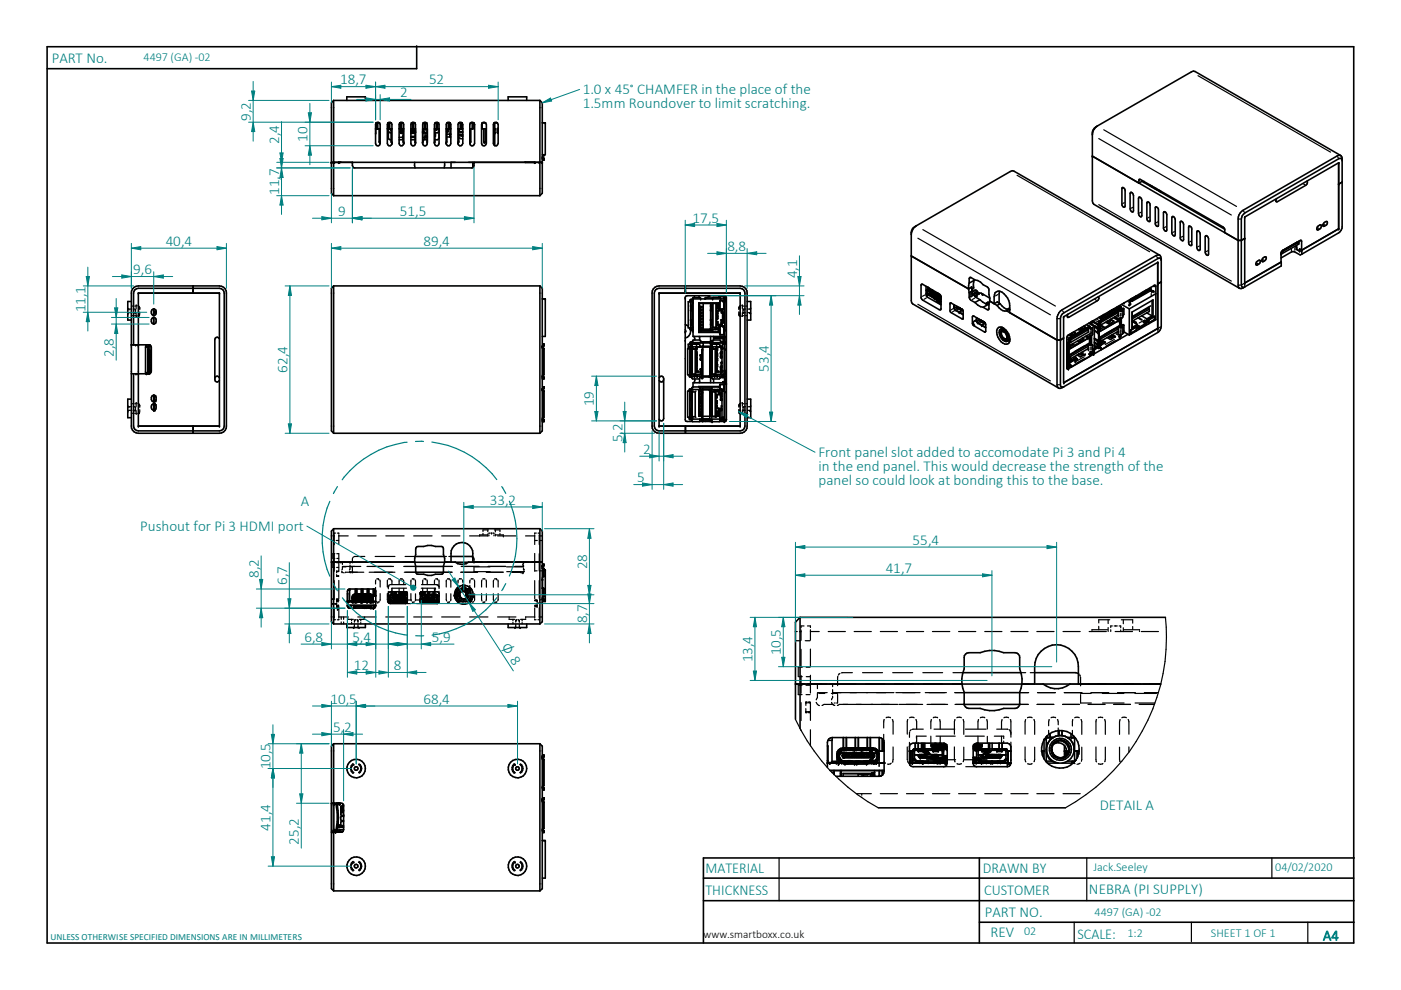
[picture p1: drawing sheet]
<svg xmlns="http://www.w3.org/2000/svg" width="297mm" height="210mm" viewBox="0 0 297 210" stroke-linecap="round" stroke-linejoin="round" font-family="sans-serif">
<defs><g id="words">
<g font-size="3.2" fill="#008080">
<text x="11" y="13.3">PART No.</text>
<text x="72.1" y="17.9">18,7</text>
<text x="91" y="17.9">52</text>
<text x="84.8" y="20.6">2</text>
<text x="123.6" y="19.9">1.0 x 45v CHAMFER in the place of the</text>
<text x="123.6" y="22.9">1.5mm Roundover to limit scratching.</text>
<text x="53.2" y="25.6" transform="rotate(-90 53.2 25.6)">9,2</text>
<text x="59.2" y="30.5" transform="rotate(-90 59.2 30.5)">2,4</text>
<text x="65.2" y="30" transform="rotate(-90 65.2 30)">10</text>
<text x="59.2" y="41.4" transform="rotate(-90 59.2 41.4)">11,7</text>
<text x="71.7" y="45.8">9</text>
<text x="84.8" y="45.8">51,5</text>
<text x="146.9" y="47.2">17,5</text>
<text x="35.1" y="52.1">40,4</text>
<text x="89.8" y="52.1">89,4</text>
<text x="154.2" y="53.2">8,8</text>
<text x="28.2" y="58.1">9,6</text>
<text x="169" y="59" transform="rotate(-90 169 59)">4,1</text>
<text x="18.2" y="66.2" transform="rotate(-90 18.2 66.2)">11,1</text>
<text x="24.1" y="75.7" transform="rotate(-90 24.1 75.7)">2,8</text>
<text x="61" y="79" transform="rotate(-90 61 79)">62,4</text>
<text x="163" y="78.8" transform="rotate(-90 163 78.8)">53,4</text>
<text x="125.9" y="86.1" transform="rotate(-90 125.9 86.1)">19</text>
<text x="131.9" y="93.8" transform="rotate(-90 131.9 93.8)">5,2</text>
<text x="136.4" y="96.2">2</text>
<text x="173.5" y="96.9">Front panel slot added to accomodate Pi 3 and Pi 4</text>
<text x="173.5" y="99.9">in the end panel. This would decrease the strength of the</text>
<text x="63.8" y="107.3">A</text>
<text x="103.8" y="107">33,2</text>
<text x="135.1" y="102.2">5</text>
<text x="173.5" y="102.9">panel so could look at bonding this to the base.</text>
<text x="29.7" y="112.5">Pushout for Pi 3 HDMI port</text>
<text x="193.5" y="115.5">55,4</text>
<text x="54.9" y="122.6" transform="rotate(-90 54.9 122.6)">8,2</text>
<text x="60.9" y="124" transform="rotate(-90 60.9 124)">6,7</text>
<text x="124.5" y="120.7" transform="rotate(-90 124.5 120.7)">28</text>
<text x="187.8" y="121.5">41,7</text>
<text x="64.6" y="136.1">6,8</text>
<text x="74.7" y="136.1">5,4</text>
<text x="91.6" y="136.1">5,9</text>
<text x="124.5" y="132.1" transform="rotate(-90 124.5 132.1)">8,7</text>
<text x="75.1" y="142.1">12</text>
<text x="83.5" y="142.1">8</text>
<text x="159.6" y="140.4" transform="rotate(-90 159.6 140.4)">13,4</text>
<text x="165.6" y="138.9" transform="rotate(-90 165.6 138.9)">10,5</text>
<text x="70.1" y="149.2">10,5</text>
<text x="89.8" y="149.2">68,4</text>
<text x="70.6" y="155.2">5,2</text>
<text x="57.4" y="163.1" transform="rotate(-90 57.4 163.1)">10,5</text>
<text x="233.2" y="171.8">DETAIL A</text>
<text x="57.4" y="176.1" transform="rotate(-90 57.4 176.1)">41,4</text>
<text x="63.4" y="179.1" transform="rotate(-90 63.4 179.1)">25,2</text>
<text x="149.6" y="185">MATERIAL</text>
<text x="208.4" y="185">DRAWN BY</text>
<text x="149.6" y="189.7">THICKNESS</text>
<text x="208.7" y="189.7">CUSTOMER</text>
<text x="230.9" y="189.7">NEBRA (PI SUPPLY)</text>
<text x="208.8" y="194.4">PART NO.</text>
<text x="210" y="198.7">REV</text>
<text x="228.4" y="199.1">SCALE:</text>
</g>
<g font-size="3.1" fill="#008080">
<text x="106.1" y="137.2" transform="rotate(57 106.1 137.2)">O 8</text>
<text x="280.5" y="199.4">A4</text>
</g>
<g font-size="2.6" fill="#008080">
<text x="30.4" y="12.9">4497 (GA) -02</text>
<text x="231.9" y="184.6">Jack.Seeley</text>
<text x="270.4" y="184.7">04/02/2020</text>
<text x="232.1" y="194.1">4497 (GA) -02</text>
<text x="217.1" y="198.3">02</text>
<text x="239.1" y="198.7">1:2</text>
<text x="256.7" y="198.7">SHEET 1 OF 1</text>
</g>
<text font-size="2.4" x="149.2" y="199">www.smartboxx.co.uk</text>
<text font-size="2" fill="#008080" x="10.7" y="199.3">UNLESS OTHERWISE SPECIFIED DIMENSIONS ARE IN MILLIMETERS</text>
</g></defs>
<g fill="none" stroke="#000" stroke-width=".34">
<path d="M10 9.9h277v190h-277zM88.3 9.7v4.9h-78.3M70.3 34.4h44.7M70.7 21.3l-.4 .5v19.2l.4 .5M70.7 21.3v20.2M70.7 21.3h43.8M73.5 21.3v-.8h4v.8M74.7 34.4l.1 .9 .4 .3h24.8l.4-.3 .1-.9M79.6 27.3h1M79.7 27.3l-.1 1.1M79.7 26.1l.6-.1 .3 .4v4l-.3 .5h-.3l-.4-.5zM80 26v1.3"/>
<path d="M80.1 26v1.3M80.4 26h-.6v1.3M80.4 30.1l.2 .2M80.4 27.3v2.8M80.4 30.1h.2M82.1 27.3h1M82.2 26.1l.6-.1 .3 .4v4l-.3 .5h-.3l-.4-.5zM82.3 26h.6M82.3 26v3.3l.2 .2 .5 .1M82.3 27.8l.2 .2 .5 .2M82.5 26v1.3M82.6 26v1.3"/>
<path d="M82.7 27.3l.3 .3M82.9 27.3l.1 .1M83 27.3v2.8M83 30.1l.1 .2M83 30.1h.1M84.6 27.3h1M84.6 29.1h.9M84.6 29.6h.9M84.7 26.1l.6-.1 .3 .4v4l-.3 .5h-.3l-.4-.5zM84.7 26h.7M84.9 28.1h.6M84.9 27.8h.3"/>
<path d="M84.9 26v1.3M84.9 27.8v.3M84.9 27.8l.1 .2M85 28h.3M85 28l-.1 .1M85 26v1.3M85 28v.1M85 27.9h.2M85.1 27.5v.2M85.2 26v2.1M85.3 27.4l.2 .2M85.3 27.3v.7"/>
<path d="M85.3 27.6h.2M85.3 27.9v.1M85.4 27.8v.3zM85.4 27.8h.1M85.4 27.5h.1M85.5 27.3v2.8M85.5 30.1l.1 .2M85.5 28.9h-.1v.2M85.5 30.1h.1M87.1 27.3h1M87.1 28.9h.9M87.1 29.1h.9"/>
<path d="M87.1 29.6h.9M87.2 28.1h.8M87.2 28h.1M87.2 26.1l.6-.1 .3 .4v4l-.3 .5h-.3l-.4-.5zM87.2 26h.8M87.3 27.4l.3 .1v.2l-.3-.1M87.3 27.8h.4M87.3 28l.1 .1M87.3 27.3v.7M87.4 27.8l.1 .2M87.4 27.8l-.1 .1M87.4 27.8v.3"/>
<path d="M87.4 26v1.3M87.4 27.5h.1M87.5 27.5v.1M87.5 28h.3M87.5 28l-.1 .1M87.5 28v.1M87.5 27.9h.2M87.6 26v1.3M87.6 27.5v.2M87.7 27.3v.8M87.7 26v1.3M87.8 27.4l.2 .1"/>
<path d="M87.8 27.6h.2M87.8 27.9v.1M87.8 27.3v.7M87.9 27.8l.1 .2M87.9 27.8h.1M87.9 27.8v.3l.1-.1M87.9 27.5h.1M87.9 34.4l.1 1.2M88 27.5v.1M88 28h.1M88 27.3v2.8M88 30.1l.1 .2"/>
<path d="M89.6 27.3h1M89.6 29.1h1M89.6 29.6h1M89.7 27.3v.8h.2M89.7 28h.1M89.7 26.1l.6-.1 .3 .4v4l-.3 .5h-.3l-.4-.5zM89.7 26h.8M89.8 28l.1 .1M89.8 27.3v.7M89.8 27.8h.1M89.9 27.8v.3M89.9 27.8l-.1 .1"/>
<path d="M90 26v1.3M90.1 26v1.5h.5M90.1 28.9h.5M90.1 27.3h.5M90.1 28.2h.5M90.3 26v1.3M90.4 28.9v.2M90.6 28.1h-.5v1l-.6 1.2M92.1 27.3h1M92.2 27.3l-.1 3M92.2 26.1l.5-.1 .4 .4v4l-.4 .5h-.2l-.4-.5zM92.3 26h.7"/>
<path d="M92.3 28.2v.7h-.1M92.5 26v1.3M92.6 27.3l-.4 .1M92.7 26v1.3M92.7 27.3l-.1 .3h-.4M92.8 26v1.3M93.1 27.8l-.4 .4h-.5M93.1 29.3l-.4 .3h-.5M94.3 34.4l-.1 1.2M94.6 27.3h1M94.6 30.1h.1M94.7 27.3v2.8"/>
<path d="M94.7 30.1l-.1 .2M94.7 26.1l.5-.1 .4 .4v4l-.4 .5h-.2l-.4-.5zM94.7 28.4h.9M94.7 29h.9M94.8 26h.7M95 27.3v.6M95 27.3v.6h-.3M95 26v1.3M95.2 26v1.3M95.3 26v1.3M95.4 28.4v.6M95.4 27.3v1.1"/>
<path d="M95.6 34.4v1.2M97.1 27.3h1M97.1 30.1h.1M97.2 26.1l.5-.1 .4 .4v4l-.4 .5h-.3l-.3-.5zM97.2 27.3v2.8M97.2 30.1v.2M97.2 29.2l.9 .3M97.2 28.5h.9M97.2 28.7h.9M97.3 26h.7M97.4 27.3v.6h.7M97.6 27.9v.2h.5"/>
<path d="M97.6 26v1.3M97.6 28.7l.5 .3M97.7 26v1.3M97.9 26v1.3M99.6 30.1h.2M99.7 26.1l.5-.1 .4 .4v4l-.4 .5h-.3l-.3-.5zM99.8 27.3v2.8M99.8 26h.7M99.8 30.1l-.2 .2M100.1 26v1.3M100.2 34.4v1.1M100.3 26v1.3h-.7"/>
<path d="M100.3 26.2h.2M100.3 26.3h.3M102.1 27.3h1M102.2 26.1l.5-.1 .4 .4v4l-.4 .5h-.3l-.3-.5zM102.2 26.1v1.2M102.3 26h.7M102.6 30.1l.1 .2 .2-.2M102.6 30.1h.3M102.6 27.3v2.8M102.9 27.3v2.8M104.7 26.1l.6-.1 .3 .4v4l-.3 .5h-.4l-.3-.5zM104.8 26h.6"/>
<path d="M104.8 27.3l.1-.1-.1 1M104.8 28.1v.1M104.9 26v4.9M105.4 27.3l.2-.1-.1 .1v.8l.1 .1h-.2zM105.6 27.3v.8M107.7 21.3v-.8h4v.8M114.5 21.3v20.2M114.5 21.3l.5 .5v19.2l-.5 .5M115 26h.6v6.8h-.6M115.2 32.8v.2M115.4 32.8v.2l-.4 .1v.5l.2 .1v.3h.2l-.1-.5-.3-.1M70.7 41.5h43.8"/>
<path d="M27.9 73.1h3.7l.4 .3 .1 5.3-.3 .5h-.2M27.9 79.2h3.7M27.9 63.9h-.8v4h.8M28.1 61.3l.3-.4 .9-.3h17.2a1.48 1.48 0 0 1 1.5 1.5v28.2a1.46 1.46 0 0 1-1.5 1.6h-17.2a1.48 1.48 0 0 1-1.4-1.6v-28.2zM28.3 73.1v-11a1.01 1.01 0 0 1 1-1h17.2a1.01 1.01 0 0 1 1 1v28.2a1.01 1.01 0 0 1-1 1.1h-17.2a1.01 1.01 0 0 1-1-1.1v-11.1M29.3 62.1h17.2v28.2h-17.2zM30.9 73.1v.4M30.9 79.2v-.1l.1 .1M30.9 73.4h.1M31 73.1v.4M31 79.1h.3v.1M31.1 79.2h.2"/>
<path d="M31.2 73.4v.1M31.4 73.5h-.5v5.5h.6M31.4 77.3h.1M31.4 76.2h.1M31.4 76.1h.1M31.4 75.5h.1M31.4 74.9h.1M31.4 73.4v5.6M31.4 77.2h.1M31.4 75.6h.1M31.4 74.8h.1M31.4 78.6l.1 .6"/>
<path d="M31.4 74.1h.1M31.4 78h.1M31.4 78.6h.1M31.4 77.5h.1M31.4 76.9h.1M31.4 76.4h.1M31.4 75.3h.1M31.4 75.8h.1M31.4 74.5h.1M31.4 75.1h.1M31.4 76.8h.1M31.4 77.9h.1"/>
<path d="M31.4 78.4h.1M31.4 76.1v.1M31.5 74.1v.2h.3M31.5 76.4v.3h-.1M31.5 78.3l.2 .9M31.5 79v.2M31.5 79h.1M31.5 73.4v4.9h.3M31.5 78.7v.1M31.5 78.5h.3M31.6 74.5v.3M31.6 75.1v.2"/>
<path d="M31.6 75.6v.2M31.6 76.2v.2M31.6 76.8v.1M31.6 77.3v.2M31.6 77.9v.1M31.6 78.5l.2 .3h-.3v.2M31.6 79v.2M31.6 78.8l.1 .1-.1 .1zM31.7 73.1v.3h-.7M31.7 78.3l.1 .3M31.8 73.2v6M31.8 74.5v.3"/>
<path d="M31.8 75.1v.2M31.8 75.6v.2M31.8 76.2v.2M31.8 76.8v.1M31.8 77.3v.2M31.8 77.9v.1M32.2 67.5l.3-.2h.3a.81 .81 0 0 1 0 1.4h-.3a.77 .77 0 0 1-.3-1.2zM32.6 65.5v1.4M32.6 67.3v1.4M32.6 66.3h.5M32.6 66.2h.2v.1M32.6 66h.5"/>
<path d="M32.6 66.1h.5M33.1 66l-.1-.3-.5-.2a.71 .71 0 0 0-.4 .8 .71 .71 0 0 0 .7 .6l.3-.5M33.1 66v.4M40.9 60.6v1.5M46.5 71.8a.5 .5 0 0 0-.4-.3 .5 .5 0 0 0-.5 .2v9.1a.5 .5 0 0 0 .5 .2 .5 .5 0 0 0 .4-.4M70.7 60.6h43.8M70.7 60.6l-.4 .5v30.3l.4 .5M70.7 60.6v31.3M114.5 60.6v31.3M114.5 60.6l.5 .5v30.3l-.5 .5M115 63.4h.6v7.9h-.6M115 73.5h.3l.1-.5h-.2v.3l-.2 .1 .1 .5h.3v5.6h-.4v.8"/>
<path d="M115 79.8h.2M115.1 79.8l.3 .3v.2h-.2v-.2l-.2-.2M115.2 73.9v5.6M138.5 61.3l.3-.4 .9-.3h17.2a1.48 1.48 0 0 1 1.5 1.5v28.2a1.46 1.46 0 0 1-1.5 1.6h-17.2a1.48 1.48 0 0 1-1.4-1.6v-28.2zM139 61.4l.7-.3h17.2a1.01 1.01 0 0 1 1 1v28.2a1.01 1.01 0 0 1-1 1.1h-17.2a1.01 1.01 0 0 1-1-1.1v-28.2zM139.7 62.1h17.2v28.2h-17.2zM145.3 68.8l.6 .4M145.3 69.9l.1 .3-.1 .4M145.3 60.6v1.5M146.1 79.5l.1 .4h.5M146.3 73.9h-.5v5.6h.5M146.3 78.8l.3 .2"/>
<path d="M146.3 69.5v.4l.6 .1M146.3 78.9v.8M146.4 73h-.5v.9M146.4 78.5l.1 .1-.2-.1M146.4 74.8v.1M146.4 68.5l.3 .2M146.4 70a1.5 1.5 0 0 1-1.1 1.7M146.4 73.5v5.3l.2 .1M146.4 64h-.5v5.5h.5M146.4 65.5l.3 .2M146.4 64.8h.3a.61 .61 0 0 0 0 .9M146.4 77.8v.1"/>
<path d="M146.4 74.7h.2zM146.4 76.8h.2M146.4 74.5l.2 .2M146.4 77.5l.2 .2v.9M146.4 75.5v.1M146.4 73.6h.4M146.5 64.8h.1M146.5 63.7h.4M146.5 69.8h.4M146.5 77.7h.1M146.6 64.8l-.2 .2M146.6 67.8l-.2 .2"/>
<path d="M146.6 73.8l-.2 .2M146.6 76.8l-.2 .2M146.6 74.8v.8M146.6 73.9h.9l-.1 .1M146.6 79.5h.9M146.6 67.8h-.2h.3a.61 .61 0 0 0 0 .9M146.6 73.8h-.2h.3l-.2 .4 .1 .4M146.6 76.9v.7M146.6 73.9v5.6M146.6 73.9l.2 .1M146.7 73.4h-.5l-.1 .5M146.7 79.8v.4l.2 .1h1.3l.2-.5"/>
<path d="M146.7 65.7h-.3M146.7 68.7h-.3M146.7 64.8v.9M146.7 67.8v.9M146.7 73.8v.1M146.8 73h1.4l.2 .5M146.8 69.5h.1M146.8 64h.1M146.8 64v5.5M146.8 73.5v.4M146.8 74v5.3M146.8 64l.1 .1v5.3l-.1 .1"/>
<path d="M146.8 74h.6M146.8 79.3h.6M146.8 79.3l-.2 .2M146.9 73l-.2 .2v.3M146.9 72.6l.1-.5h1.4l.1 .1v.4M146.9 69.9v.5M146.9 63.5h-.6v.5M146.9 72.5l-.6 .1v.4M146.9 73.5v.4M146.9 63.6l-.5 .1 .1 6.1v.1h.4M147.2 62.7v.4M147.2 71.3l.1 .8"/>
<path d="M147.4 72.7v.2h.6v-.2M147.4 74v5.3M147.4 79.3l.1 .2M147.5 78.5l.5 .1v.2M147.5 78.9h1.3M147.5 73.5v6M147.6 78.7h.1v.2M147.7 75h.1M147.7 73.8h.1M147.7 73.5v5l-.2-.1M147.7 75.9h.1M147.7 77.2h.1"/>
<path d="M147.7 74.6l.1 .6M147.7 78.1l.1 .5M147.7 75.9l.1 .6M147.7 75.2v.4M147.7 76.4v.5M147.7 77.4v.5M147.8 79.5h-.5l-.1 .3M147.8 76.9v.6M147.8 73.6h2.7v6.2M147.8 73.6v.2M147.8 79.6v.2M148.2 64.2v6.3"/>
<path d="M148.2 70.5h4.2M148.2 64.2h4.2M148.2 64.2l.1 .1M148.2 62.7v.4M148.2 71.3l.1 .8M148.3 66.9h.8M148.3 64.3v6.1M148.3 69.9h4M148.3 67.8h.8M148.3 65.3h.8M148.3 68.8h.8M148.3 65.9h.8"/>
<path d="M148.3 66.5h.8M148.3 67.2h.8M148.3 68.5h.8M148.3 69.1h.8M148.3 69.7h.8M148.3 70.4h4M148.3 64.3h4M148.3 70.4l-.1 .1M148.3 65h.8M148.3 65.6h.8M148.3 66.3h.8M148.3 67.5h.8"/>
<path d="M148.3 68.2h.8M148.3 69.4h.8M148.4 73.4h2.5M148.4 79.9h2.5M148.4 66.9l.1 .1-.1 .2M148.4 67.5l.1 .1-.1 .2M148.4 65l.1 .1-.1 .2M148.4 65.6l.1 .1-.1 .2M148.4 66.3l.1 .1-.1 .1M148.4 68.2l.1 .1-.1 .2M148.4 68.8l.1 .1-.1 .2M148.4 69.4l.1 .2-.1 .1"/>
<path d="M148.5 79h.3M148.5 63.4l-.1-.3h-1.4l-.1 .5M148.5 70h2.6M148.5 69.9v.5M148.5 72.5h2.6M148.6 79h.2M148.6 79.1h.2M148.8 75.4l-.3-.1a.56 .56 0 0 1 0 .8l.3-.2M148.8 78.4l-.3-.1 .2 .6M148.8 75.2h-.3v.9h.3M148.8 78.2h-.3v1.1l-1 .1M149 74.1h-.2v5.7"/>
<path d="M149 73.4v6.9h-.2v-.4M149.1 64.3v5.5M149.1 69.9v.1M149.1 72.5v.9M149.4 63.3v.1M149.6 63.2h1.5M149.6 63.2v.2M149.6 63.2l-.2 .1M150.5 79h.4M150.5 78.9h.4M150.5 79.7l.1 .1M150.5 69.8v.1"/>
<path d="M150.6 79v.7M150.6 62.7l-1.2 .6M150.7 73.5v5.3h-.2M150.7 78.5l.1 .1h-.1M150.7 64.3v5.5h-2.4M150.7 64.8h.3v.9h-.3M150.7 67.8h.3v.9h-.3M150.7 77.8h.1l-.1 .1M150.7 73.8l.3 .1M150.7 71.3v1.2M150.7 72.7v.7M150.7 79.9v1.3"/>
<path d="M150.7 74.5l.1 .2M150.7 77l.2-.2-.2 .3 .2 .5M150.7 77.7h.2h-.2M150.7 76.8h.2M150.7 77.5l.1 .2M150.7 69.8v.1M150.7 72.2h.4M150.7 75.5l.1 .1h-.1M150.7 73.6h.3M150.7 74.7h.2l-.2 .2M150.7 78.6h.1M150.7 64.3v.5h.2"/>
<path d="M150.7 65.7v2.1h.2M150.7 68.7v1.1M150.7 73.8h.2M150.7 69.8h.9M150.7 72.6v.1M150.8 73.8l-.1 .2M150.8 64.8l-.1 .2M150.8 67.8l-.1 .2M150.9 73.9h.9l-.2 .1M150.9 79.5h.9M150.9 73.9v5.6M150.9 73.9l.1 .1"/>
<path d="M150.9 79.8v.4l.2 .1h1.4l.2-.1v-.4M150.9 67.8a.61 .61 0 0 0 0 .9l-.2-.2M150.9 64.8a.61 .61 0 0 0 0 .9l-.2-.2M150.9 73.8l-.2 .4 .2 .4M151 73h1.5l.2 .2v.3M151 69.5h.9M151 64.3v5.2M151 73.5v.4M151 74v5.3M151 74h.6M151 79.3h.6M151 79.3l-.1 .2"/>
<path d="M151.1 63.2l.2-.1h1.4l.1 .3M151.1 63.2v.2M151.1 69.9v.5M151.1 72.2v.4M151.1 73l-.2 .2v.3M151.1 72.3h-.3v.2M151.2 64.3v5.1M151.2 73.5v.4M151.2 69.4h.6M151.2 69.4l-.2 .1M151.3 72.1h1.4l.1 .5M151.3 72.1l-.2 .1"/>
<path d="M151.3 71.5h2.1v.3h-2.1M151.3 71.3v.8M151.6 69.8l.1-.2h.5v.3M151.6 72.7l.1 .2h.5v-.2M151.6 69.8v.1M151.6 74v5.3M151.6 79.3l.2 .2M151.8 78.5h.1M151.8 64.3v5.1M151.8 73.5v6M151.8 78.4l.1 .1M151.8 78.9h1.3"/>
<path d="M151.8 69.4l.1 .1M151.9 76.9h.1M151.9 64.3v5.2M151.9 73.5v5M151.9 74.7h.1M151.9 76.9v.5M151.9 68.2h.3v.6h-.3M151.9 64.7h.3v.6h-.3M151.9 66h.3v.5h-.3M151.9 66.9h.3v.7h-.3M151.9 74.6v.6M151.9 75.9v.5"/>
<path d="M151.9 78.1l.1 .6h-.2M151.9 78.2h.1M151.9 75.9h.1M152 66h.1v.5h-.1M152 73.7h.1v.6h-.1M152 64.7h.1v.5h-.1M152 67h.1v.5h-.1M152 77.3h.1v.5h-.1M152 75h.1v.5h-.1M152 78.6h.2v.2M152 76h.1v.5h-.1M152.1 73.6v.1"/>
<path d="M152.1 79.6v.2M152.1 79.5h-.6v.3M152.1 73.6h.9M152.1 68.2v.5h-.1M152.2 69.8h.1M152.3 64.3v1.6M152.3 68.8v1.6M152.3 68.8h.6M152.3 65.9h.6M152.3 68.8l.1 .2M152.3 70.4l.1 .1M152.4 64.2v1.5"/>
<path d="M152.4 69v1.5M152.4 62.9h1.3M152.4 65.7h.7M152.4 65.7l-.1 .2M152.4 69h.7M152.4 64.2l-.1 .1M152.6 63.7h.9v1.9h-.9zM152.6 69.1h.9v1.9h-.9zM152.7 73.4h.5M152.7 79.9h1M152.7 63.8v1.7M152.7 69.2v1.8"/>
<path d="M152.7 65.5h.7M152.7 69.2h.7M152.7 63.8h.7M152.8 79h.3M152.8 77.7v.9h.3M152.8 72.5h.9M152.8 78.9l-.1 .5h-.9M152.8 74.8a.56 .56 0 0 1 0 .8h.3M152.9 66.3h.4M152.9 65.9v.4M152.9 68.3v.5M152.9 73.8l.2 .2"/>
<path d="M152.9 67.8l.2 .5M152.9 68.8l.2 .2M152.9 68.3h.4M152.9 68.3l.2 .2M152.9 73.4l.3 .3M152.9 74.8l.2 .1M153 79.8h-6.7v-6.3h6.6l.2 .2v6l-.2 .1M153 67.8h.2h-.3v.9M153 76.8h-.1v.9M153.1 73.9h.4v5.6h-.4M153.1 77.9l-.3-.1a.56 .56 0 0 1 0 .8l.3-.2M153.1 74.7h-.3v.9"/>
<path d="M153.1 73.8h-.2v.9h.2M153.1 74.5l-.2 .2M153.1 76.8h-.2l.2 .2M153.1 77.6l-.2 .1M153.1 77.7h-.2M153.1 67.8l.1 .2M153.1 75.4l-.2 .2M153.1 66.2h.4M153.1 72.5l.2 .1 .1 .4M153.1 72.6l.1 1.3M153.1 68.5h.4M153.1 65.7v.5"/>
<path d="M153.1 68.5v.5M153.1 65.7l-.2 .2M153.1 66.2l-.2 .1M153.2 73h.5M153.2 72.7l-6.7-.1v.8M153.2 66.3v2M153.2 79.5l-.1 .4h-.2M153.3 66.3v2M153.3 68.3l.2 .2M153.3 72.5v-.4h.2v.4M153.3 79.9l-.1 .2M153.4 72.5v.1h.3"/>
<path d="M153.4 71.6l-.2 .2M153.4 79.9v.2h-.7M153.5 66.2l-.2 .1M153.5 63.8v1.7M153.5 66.2v2.3M153.5 69.2l-.1 1.8M153.5 63.2h.2M153.5 79.2h.2M153.5 79h.2M153.5 78.5h.2M153.5 72.6v.4M153.5 79.4h.2"/>
<path d="M153.5 78.9h.2M153.5 78.7h.2M153.6 72.6v.4M153.6 71.5h.1M153.6 79l-.1 .2M153.6 71.3v1.2M153.6 78.6l-.1 .1M153.6 79.4v.4M153.6 79.9v1h-.4v.3M153.7 63.4h-6.8v7.9h6.8M153.7 79.8h-.5v.1M153.7 62.7v26.7"/>
<path d="M153.7 63h-.2v.4M153.7 62.7h-1.3v.4M153.7 62.7h-8l-.3 .1-.1 .3v25.9l.1 .3 .3 .1h1.1M153.7 62.7l.3 .4v25.9l-.1 .3-.2 .1M153.7 72.5v.1M158.4 63.9h.8v4h-.8M27.9 84.6h-.8v4h.8M32.2 84l.6-.2a.81 .81 0 0 1 0 1.4h-.3a.8 .8 0 0 1-.3-1.2zM32.6 83.8v1.4M32.6 85.6v1.4M32.6 86.7h.2M32.6 85.7h.3"/>
<path d="M32.6 84.8h.2M32.6 85h.5M32.6 85.1h.3M32.6 84.8l.2 .1M32.6 85.6v.1M32.6 86.7v.3M32.7 85v.1M32.7 85.6v.1M32.7 85.1h.2M32.8 85.6a.69 .69 0 0 1 .3 .8 .69 .69 0 0 1-.6 .6 .69 .69 0 0 1-.4-.8 .69 .69 0 0 1 .7-.6M32.8 83.9h.1M32.8 85.7v.2"/>
<path d="M32.8 85.8h.2M33 83.9h-.2v1.1M33.1 85.9h-.3v1h.1M40.9 90.3v1.6M46.5 80.1a.5 .5 0 0 0-.4-.3 .5 .5 0 0 0-.5 .2l-.1 .3M70.7 91.9h43.8M115 82.6l.3-.1 .1-.5h-.2v.3l-.2 .2v.3l.4 .1v5.6l-.4 .1v.6M115 88.9h.2M115.1 88.9h.2l.1 .5h-.2v-.3l-.2-.1M115.2 82.9v5.6M139.7 80.1a.5 .5 0 0 1 .4-.3 .5 .5 0 0 1 .5 .2v9a.5 .5 0 0 1-.5 .2 .5 .5 0 0 1-.4-.3M140.7 80.5l-.1 .3a.5 .5 0 0 1-.5 .2 .5 .5 0 0 1-.4-.4"/>
<path d="M145.3 90.3v1.6M146.1 88.5l.1 .4 .5 .1M146.3 82.9h-.5v5.6h.5M146.3 83.8h.2a.56 .56 0 0 0 0 .8l-.2 .1M146.3 87l.2-.2a.56 .56 0 0 0 0 .8l-.2-.1M146.3 86.8h.2M146.3 87.7h.2M146.3 84.5l.1 .1M146.3 82.7v1.1M146.3 84.7v2M146.3 87.7v1.1M146.3 82.6h.6"/>
<path d="M146.4 83.8l-.1 .1M146.6 83.8v.9M146.6 86.8v.8M146.6 82.9h.3M146.6 88.5h.3M146.6 82.9v5.6M146.6 82.9l.2 .2M146.7 82.5h-.5l-.1 .4M146.7 88.9v.3l.2 .2h1.3l.2-.5M146.8 83.1v5.2M146.8 83.1h.6M146.8 88.3h.6"/>
<path d="M146.8 88.3l-.2 .2M147.3 80.3l-.1 .9M147.4 83.1v5.2M147.4 88.3l.1 .2M147.5 82.9l-.1 .2M148.2 88.3h4.2M148.2 82h.1M148.2 82.6v5.7M148.2 82h4.2M148.2 82h-1.3l-.2 .2v.4M148.2 82l.2 .6M148.3 84.9h.2"/>
<path d="M148.3 84.6h.2M148.3 82.6v5.5M148.3 88.1h.5M148.3 88.1l-.1 .2M148.3 83.7h.5M148.3 87.5h.2M148.3 87.2h.5M148.3 86.8h.5M148.3 86.5h.5M148.3 86.2h.5M148.3 85.9h.5M148.3 85.6h.5"/>
<path d="M148.3 85.3h.5M148.3 84.3h.5M148.3 84h.5M148.3 83.4h.5M148.3 83h.7M148.3 82.7h.7M148.3 82.6h2.2v6.2M148.3 80.3l-.1 .9M148.3 89.4h2.7M148.4 82.5h2.5M148.4 89h2.5M148.4 82.1h2.6"/>
<path d="M148.5 87.3v.8M148.5 85.2h.3M148.5 84.3a.61 .61 0 0 1 0 .8l.3-.1M148.5 87.3l.2 .4-.1 .4M148.7 87.3l.1 .2M148.7 84.3l.1 .2M148.8 87.2l-.2 .1M148.8 84.2l-.2 .1M148.8 88l-.1 .1M148.8 87.2l-.3 .1M149 89.1h1.9M149 82.5v6.7l-.2 .1v-.2"/>
<path d="M149 83.1h-.2v5.8M150.5 83.8h.3l-.2 .4 .2 .4-.3 .1M150.5 88.1h.4M150.5 87l.3-.2-.2 .4 .2 .4-.3-.1M150.5 84.5l.1 .1M150.5 86.8h.2M150.5 87.7h.3M150.6 82.7v1.1M150.6 84.7v2M150.6 87.7v.4M150.6 89.1v.3M150.6 83.8l-.1 .1"/>
<path d="M150.6 82.6l-.1 .1M150.6 82.6h.9v.2M150.7 89.1v.3M150.9 82.9h.9M150.9 82.9v5.6M150.9 82.9l.1 .2M150.9 88.9v.3l.2 .2h1.4l.2-.2v-.3M151 83.1v5.2h.6M151 83.1h.6M151.3 80.3v.9M151.5 82.9h.6M151.6 83.1v5.2"/>
<path d="M151.8 84.9h.2v.6h-.2M151.8 88.1h.5M151.8 83.7h.2v.6h-.2M151.8 87.2h.2v.6h-.2M151.8 85.9h.2v.6h-.2M151.8 82.9v5.6l-.2-.2M151.8 82.9l-.2 .2M151.8 85h.2M151.8 87.2h.2M151.8 87.7h.2M151.8 86h.2M151.8 83.7h.2"/>
<path d="M151.8 84.2h.2M152.3 82.6v1.1M152.3 86.6v1.5M152.3 86.6h.6M152.3 86.6l.1 .1M152.3 88.1l.1 .2M152.3 83.7h.6M152.3 82.6h-.2v.2M152.4 86.7h.7M152.4 82h.1M152.4 82.6v.9M152.4 86.7v1.6"/>
<path d="M152.4 83.5h.7l-.2 .2M152.4 83.5l-.1 .2M152.6 89.4h1.1M152.6 82.6v.7h.5M152.6 82.1v-.6h.9v1.4M152.7 82.5h.4l.1 .4M152.7 82.2l-.2-.2h-1.4l-.2 .2v.4M152.7 81.6v1.6M152.7 87v1.6M152.7 89.1h1M152.7 86.9h.4M152.7 83.3h.4"/>
<path d="M152.7 81.5h.7M152.7 88.7h.4M152.8 83.8l.1 .2M152.9 83.8h-.1v.9M152.9 84.1l-.1 .5 .3 .1M152.9 83.7v.4M152.9 86.1v.5M152.9 84.1h.2M152.9 86.1h.2M152.9 86.6l.2 .1M152.9 86.1l.2 .1M153.1 88.7l-.2 .2h-6.6"/>
<path d="M153.1 82.9h.4v5.6h-.4M153.1 88.7v-6l-6.8-.1v6.3M153.1 86.9h-.5v1.8h.5M153.1 83.9l-.2 .2M153.1 84.5l-.2 .1M153.2 88.7l-.1 .2-.4 .1M153.2 88.7h.2M153.2 88.5v.2M153.2 81h.5M153.2 81.1h.5M153.4 89.1v.3M153.5 81.6v1.3"/>
<path d="M153.5 88.5v.1M153.5 88.5v.2h-.3M153.5 81v.1M153.5 89.1v.3M153.6 89.1l.1 .2M153.7 81.2h-6.8v.8M153.7 80.7l-.1 .1M158.4 84.6h.8v4h-.8M70.3 119.2h17.6M70.7 112.1l-.4 .5v19.2l.4 .5M70.7 112.1v20.2M70.7 112.1h43.8"/>
<path d="M87.9 119.2h6.4M87.9 119.2l.2 .9v1.1l.3 .5 1.4 .1 .9 .2 3.1-.3 .2-.2v-1.4l.3-.9M87.9 119.2l.3-3.1 .2-.2h1.4l.9-.2 3.1 .2 .2 .5v1.2l.3 .8v.8M88 118h6.2M94.3 119.2h2.2a2.31 2.31 0 0 0 2.9 0h15.6M95.6 119.2v-1.9a2.31 2.31 0 0 1 2.3-2.3 2.31 2.31 0 0 1 2.3 2.3v1.9M95.6 118l4.6 .1M96.5 119.2h2.9M114.5 112.1v20.2M114.5 112.1l.5 .5v19.2l-.5 .5M70.7 132.3h43.8M73.5 132.3v.8h4v-.8"/>
<path d="M73.7 127.6h6M73.7 128.4h6M73.7 128.6h.6M73.8 128.8h.5M73.8 128.4h-.1M74.1 127.4h.5v.2M74.1 125.1v2.4M74.2 124.9h-.3l-.2 .4v3.2l.2 .4h5.4M74.2 124.9h5M74.2 124.9v.2h-.5M74.3 128.4v.5l.1-.5M74.7 127.6v-1l.3-.5 3.5-.1 .5 .3 .1 1.6"/>
<path d="M74.7 126.9l.1 .4 .5 .3M74.8 127.4h.1M74.8 126.6h.1M74.8 126.6v.3M74.8 127.3v.5M74.9 126.4l.4-.3h3.2l.4 .3M74.9 127.2l.1 .1M74.9 126.4l-.1 .2M74.9 126.6v.3h-.1M74.9 127h.1M75 126.5h3.2l.2 .1-3.5-.1M75 127l.3 .4"/>
<path d="M75 126.1h3.5a.71 .71 0 0 1 .6 .7 .71 .71 0 0 1-.6 .7h-3.2a.76 .76 0 0 1-.6-.6 .76 .76 0 0 1 .3-.8zM75 128.4v.5h.1v-.5M75 128.7h.1M75.1 126.5l-.2 .1M75.1 126.3l-.3 .1M75.1 126.3v.1v-.2h3.4l.4 .3h-.5M75.1 126.2l-.2 .2M75.2 126.8h.4M75.2 126.7h.7M75.3 127.4h.3M75.3 126.5v.5M75.3 128.9v-.2h2.9v.2"/>
<path d="M75.3 128.7h2.9M75.3 126.6l3.3 .1M75.3 127h3.1M75.3 126.1l.4 .1M75.4 124.9v1.1M75.4 126.9v.1M75.4 127.6h2.5M75.4 127.6h.4M75.4 127h.2M75.4 126.6h.2M75.4 126.5v.1M75.6 126.2h.2"/>
<path d="M75.6 124.9v1.1M75.6 126.5v.1M75.7 126.8h.2M75.8 126.7v.2M75.8 127.3l-.2 .1M76 127.4h.3M76 126.1l.5 .1M76 126.7v.2M76.1 127.3l.1 .1M76.2 126.5v.1M76.2 126.8h.1M76.2 126.9h.1"/>
<path d="M76.2 127h.1M76.2 126.6h.1M76.3 126.1l-.2 .1M76.4 126.5v.1M76.5 126.8h.1M76.5 126.9h.1M76.5 127h.1M76.5 126.6h.1M76.5 126.1v.1M76.6 126.5v.1M76.6 124.9v1.1M76.6 127.4h.5"/>
<path d="M76.6 127.6h-.1M76.7 126.8h.1M76.7 126.9h.1M76.7 127h.1M76.7 126.5v.1M76.7 126.6h.1M76.8 126.5v.1M76.9 127.5v.1M76.9 124.9v1.1M76.9 126.5v.1M77 126.8h.1M77 126.9h.1"/>
<path d="M77 127h.1M77 126.6h.1M77.1 126.5v.1M77.2 126.5v.1M77.2 126.8h.1M77.2 126.9h.1M77.2 127h.1M77.2 126.6h.1M77.3 128.7h-.4v.2M77.3 126.5v.1M77.3 126.1v.1M77.4 126.5v.1"/>
<path d="M77.5 127.4h.3M77.5 126.8h.1M77.5 126.9h.1M77.5 127h.1M77.5 126.6h.1M77.5 126.1l.2 .1M77.6 126.5v.1M77.7 127.3l-.1 .1M77.8 126.7v.2M77.8 126.1l-.5 .1M77.8 126.8h.3M77.8 126.7h.8"/>
<path d="M77.9 124.9v1.1M77.9 127.6h-.1M77.9 127.6h.4M78 127.3h-2.7M78 126.7v.2M78.1 126.2h.3M78.1 128.7l-.8 .1M78.1 126.1l-.1 .1M78.1 126.5v.1M78.1 126.2l.1 .2-.1-.1M78.1 126.6h.2M78.2 124.9v1.1"/>
<path d="M78.2 126.8h.4M78.2 127h.1M78.2 127.4h.4M78.3 126.3l.2 .3M78.4 127l-.5 .4M78.4 128.8h.3M78.4 128.6h.3M78.5 126.7v.2l.1-.1M78.5 127l-.3 .4M78.5 126.5h.4M78.6 126.6v.3h-3.3M78.7 128.4v.5"/>
<path d="M78.7 128.5l-.1 .1M78.8 127.5v.1M78.9 126.4a.72 .72 0 0 1-.4 1h-3.2l-.4-.2-.1-.3M78.9 126.4l-.1 .8-.5 .1M78.9 127.3v.2M79.1 126.3h.6M79.1 126.9l-.1 .4-.5 .3M79.2 124.9v1.4M79.2 124.9h.2l.3 .4v3.2l-.3 .4h-.2v-.5M79.5 125v1.3M79.5 128.4v.5M79.6 125.1v1.2"/>
<path d="M82.3 126.3h.4M82.5 125.6h3.7l.2 .2v1.8l-.2 .2-.2 .2h-3.3l-.2-.2-.2-.2v-1.8zM82.5 126.3v1.3M82.6 126.3v1.3M82.7 127.1l.4 .4M82.9 126.7h2.9M83 125.5v.6M83.3 126.2l.5 .1 .6 .3M83.3 125.5v.6M83.3 126.7l.1 .3M83.4 126.7v.3M83.4 127h.1"/>
<path d="M83.5 126.9h.1M83.5 127h.1M83.5 127h1.7M83.6 125.5v.5M83.7 126.9h.1M83.7 126.3l.6 .4M83.7 127h.1M83.7 125.5v.5M83.9 125.5v.5M83.9 126.9h.1M83.9 127h.1M83.9 126.2l.7 .5"/>
<path d="M84 125.5v.6M84.1 126.9h.1M84.1 127h.1M84.2 127.2h1.5M84.3 126.9h.1M84.3 127h.1M84.3 127.3v.2M84.5 126.9h.1M84.5 127h.1M84.6 127l.4 .2M84.7 126.9h.1M84.7 127h.1"/>
<path d="M84.8 125.6v.2M84.8 127l1 .1M84.8 126.2h.6M84.8 125.8l1.6 .1M84.8 125.8h1.6M84.9 126.9h.1M84.9 127h.1M85 125.5v.2h.2v-.1h-.2M85.1 127.3h.5M85.1 126.9h.1M85.1 127h.1M85.2 125.5v.1"/>
<path d="M85.2 127h.6M85.2 126h.3M85.3 126.7v.3l.1-.3M85.3 126v.1M85.5 125.6l.2 .1v-.1h-.2v.1M85.6 125.5v.1M85.7 125.5v.1M85.7 127.4v.1M85.7 127.4l.1 .1M85.7 126h.3M85.8 126v.1M85.8 127.4v.1"/>
<path d="M85.8 127.1v-.9h-2.9v.9l.2 .2h2.5M85.8 126.1h-2.9l-.2 .1v1.4M85.8 126.1l.2 .1v.9M85.8 127.1l-.2 .2M85.9 127.2h.5M86 127.4h.4M86 126.8h.3v.2M86 127.3h.4M86 126h.2M86 125.6h.2v.1h-.2zM86 127.1h.4M86 127h.4"/>
<path d="M86 126.8h.3M86 127.1l-.4 .4M86.1 125.5v.1M86.1 127.4v.1M86.1 127.4v.2M86.2 125.5v.1M86.2 127.4v.1M86.2 125.6h-1.5v.3l.3 .1M86.2 126h.2M86.3 126l.1 .2M86.3 127.4l.1 .2h-4.1M88.1 121.3h5.9"/>
<path d="M88.1 120.1h5.9M89.1 127.6h4M89.1 127.3h.3M89.1 127.2h.4M89.1 125.8h.8M89.1 126h.1M89.1 125.8l.1-.2 .2-.1 3.6 .1 .1 .2v1.8l-.4 .4M89.1 125.8l.1 2 .2 .2h3.3M89.1 127.1h.3M89.1 127h.3M89.2 127.3v.1h.2M89.2 125.6h.8v.3l-.3 .1"/>
<path d="M89.2 125.7v-.1l-.1 .1M89.2 127.4v.1M89.3 127.4v.1M89.3 126v.3M89.4 127.2v.4M89.4 127.1l.1 .1M89.5 126h-.2v.2l.1-.1h3.2l.1 .1v1.8M89.5 125.5v.1M89.5 127.2l.4 .3M89.6 127.4l.1 .1M89.6 125.5v.1M89.6 127.1v-.9h3v.9l-.3 .2"/>
<path d="M89.6 126.1l-.2 .1v.9M89.6 127.1l.3 .2h2.4M89.6 126.7h3M89.7 125.5v.2M89.7 125.6h-.2v.1l.2-.1M89.9 125.8l-.8 .1M89.9 125.6v.2M90 127l-.4 .1M90 126.2l.5 .1M90.1 126.7v.3M90.3 127l-.6 .2h.8M90.3 126.9h.1"/>
<path d="M90.3 127h.1M90.3 127h1.6M90.4 126.9h.1M90.4 127h.1M90.5 126.3l-.6 .6-.3 .1M90.6 126.9h.2M90.6 127h.2M90.7 125.5v.6M90.8 126.2l-.2 .1M90.8 126.9h.1M90.8 125.5v.5M90.8 127h.1"/>
<path d="M90.9 126.2l-.6 .4M91.1 126.9h.1M91.1 126.2l-.7 .5M91.1 127h.1M91.1 125.5v.5M91.1 127.3v.2M91.2 126.9h.2M91.2 127h.2M91.4 126.9h.1M91.4 127h.1M91.6 126.2h.6M91.6 126.9h.1"/>
<path d="M91.6 127h.1M91.9 125.5v.6M91.9 126.9h.1M91.9 127h.1M92.1 126.7v.3l.1-.3M92.2 125.5v.6M92.5 127.4v.2M92.7 126.3h.4M92.7 127.1l-.4 .4M92.8 126.3v1.3M96.3 126.3h.3M96.5 126.3v.5"/>
<path d="M96.6 125.1v2M96.6 125.1h.3M96.9 126.2a1.23 1.23 0 0 0 1.2 1.4h-1.1M96.9 124.7v.1M97.2 124.4v.4M97.4 126.1l.1 .4M97.4 126.1l.1 .4 .3 .4M97.6 124.8h-.7v2.5h.5M97.7 125.5a.9 .9 0 0 1 1.3 .8M98.1 124.1v.5M98.2 124.1v.5M98.2 124.6a1.47 1.47 0 0 0-1.2 2 1.47 1.47 0 0 0 2.1 .7"/>
<path d="M98.2 124.6a1.53 1.53 0 0 1 1.5 1M98.5 124.1v.5M98.5 125.2l.7 .8M98.5 125.2a.9 .9 0 0 1 .5 1.5 .9 .9 0 0 1-1.5-.2M98.5 125.2a.89 .89 0 0 0-1.1 .9M98.6 127.6h1.1M98.8 126.3h.2M98.8 125.7v1.2a.83 .83 0 0 1-1.3-.5M98.8 126.3v.5M99 126.3v.1M99 126.3l-.2 .6M99.1 124.8h.7v2.5"/>
<path d="M99.5 124.5v.3M99.6 127.4h.3M99.6 127.3v.3M99.6 127.5h.2M99.7 125.6a1.49 1.49 0 0 0-1.6-.9 1.49 1.49 0 0 0-1.2 1.4M99.7 125.6a1.49 1.49 0 0 1-.6 1.7M99.8 124.7v.1M99.8 126.3h.5v.4M99.9 127.3h-.8M100.1 126.3v.7M107.7 132.3v.8h4v-.8M115 122.7v.2"/>
<path d="M115 120.1h.3l.1-.4h-.2l-.2 .3v.5l.4 .1v1.7l-.4 .1v2.3l.4 .1v1.7l-.4 .1v.5l.2 .3h.2l-.1-.4h-.3M115.2 120.6v1.7M115.2 124.8v1.7M115.4 120.8h.2v6.8h-.6M70.7 157.7l-.4 .5v30.2l.4 .5M70.7 157.7v12.6M70.7 157.7h43.8M114.5 157.7v31.2M114.5 157.7l.5 .5v30.2l-.5 .5M70.3 170.3h2.3l.3 .5-.1 5.4-.5 .2h-2M70.3 170.3v6.1M70.7 176.4v12.5"/>
<path d="M71 176v.1M71 176h.5M71.2 176.2l-.5-.1v.3M71.2 170.5l.3 1.8v1.9l-.3 1.8M71.4 170.3v.2M71.5 170.5l-.7 .1v.2v5l.2 .2M71.5 176.2h-.5v.2h.2M71.5 170.3v.2M71.5 170.4l.3 2.9M71.7 174.7l-.2 1.5M71.7 170.3l.1 .2M71.8 173.2l-.3 3"/>
<path d="M71.8 170.3v.1M71.9 176h.1M72 170.3v.1M72 175.9v.4M72.1 170.3l-.1 .2M72.3 172.1v.7l.1 .1 .5-.1-.1 .2M72.3 172.1h.1M72.4 171.6l.2 .2M72.5 171l.2 .1v.2M72.5 171.4l.1 .1M72.5 172h-.1M72.6 176.4h-.8"/>
<path d="M72.6 171.2v.1M72.8 170.6h-.1h.2M72.9 173.2v-.1l-.6 .1v.7l.6 .1M72.9 170.9h-.5l-.1 .2v.6l.6 .1M72.9 174.2l-.6 .1v.6h-.4v.1h1M72.9 172l-.6 .1M72.9 175.9h-1v.2l.9 .1M72.9 175.3h-1l1 .1M115 178.2h.6v8h-.6M115 160.2v.8h.4v5.6h-.3l-.1 .5 .2 .1v.3h.2l-.1-.5h-.3M115 169.3v.7l.4 .1v5.5h-.3l-.1 .5 .2 .1v.3h.2l-.1-.4-.3-.1M115 160.5l.2-.1v-.3h.2l-.1 .5-.3 .1"/>
<path d="M115 169.6l.2-.1v-.3h.2l-.1 .5-.3 .1M115.2 161v5.6M115.2 170.1v5.5M70.7 188.9h43.8M149.1 191h138M149.1 186.2h137.9M207.6 181.9v18M207.6 195.5h79.5M287.1 181.9h-138v18"/>
<circle cx="98.3" cy="126.1" r="2"/>
<circle cx="98.3" cy="126.1" r=".98"/>
<circle cx="98.3" cy="126.1" r="1.15"/>
<circle cx="75.5" cy="162.9" r="1.96"/>
<circle cx="75.5" cy="162.9" r=".39"/>
<circle cx="109.7" cy="162.9" r=".39"/>
<circle cx="109.7" cy="162.9" r="1.96"/>
<circle cx="75.5" cy="183.6" r="1.97"/>
<circle cx="75.5" cy="183.6" r=".39"/>
<circle cx="109.7" cy="183.6" r=".38"/>
<circle cx="109.7" cy="183.6" r="1.96"/>
</g>
<g fill="none" stroke="#000" stroke-width=".25">
<path d="M27.1 65.3h.1M27.1 66.5h.1M27.1 65.4h.1M27.1 66.3h.1M27.1 66.3v.1M27.3 66.3h.4M27.3 65.5h.1M27.3 65.5h.5M27.9 64.9h.3M27.9 66.9h.2M28.2 66.3h.4M28.2 65.5h.4"/>
<path d="M28.5 66.9h.4M28.6 64.9h.3M28.6 66.3h.1M28.7 65.6h.1M28.7 66.2h.1M28.7 65.7h.1M28.7 65.7v.1M28.7 66v.2M28.9 66.3v.8h.1M29 64.8l-.1-.1v.8M29.2 64.9h.2M29.4 66.9h.1"/>
<path d="M29.4 64.9v.7M29.4 66.3v.6M29.4 64.9h.1M29.4 66.9l-.2 .1M29.5 65.1h.1M29.5 66.8h.1M29.5 65h.1M29.6 66.6h.1M29.6 65.2h.1M29.6 65.2v.5M29.6 66.2v.4M156.6 66.6h.1"/>
<path d="M156.6 65.2v.4M156.6 66.1v.5M156.7 65.2h.1M156.7 66.7h.1M156.7 65h.1M156.7 66.8h.1M156.8 65h.1M156.8 66.8h.1M156.8 64.9h.1M156.8 64.9v.6M156.8 66.2v.7l.2 .1M157.1 64.8l-.3 .1"/>
<path d="M157.3 64.7h.1v.7M157.4 64.9h.3M157.4 66.9h.3M157.4 66.3v.8l-.2-.1M157.5 66.2h.1M157.5 65.7v.1M157.5 66v.2M157.6 65.6h.1M157.6 66.3h.1M157.6 65.5h.1M157.6 65.5h.5M157.6 66.3h.4"/>
<path d="M158.1 66.9h.3M158.1 64.9h.3M158.5 66.3h.4M158.9 66.3h.1M159 65.5h-.5M159 66.3h.1M159.1 66.3h.1M159.1 65.4h.1M159.2 65.3h.1M159.2 66.5h.1M27.1 86h.1M27.1 87.2h.1"/>
<path d="M27.1 86.1h.1M27.1 87h.1M27.1 87v.1M27.3 87h.4M27.3 86.2h.1M27.3 86.2h.5M27.9 85.6h.3M27.9 87.6h.2M28.2 87h.4M28.2 86.2h.4M28.5 87.6h.4M28.6 85.6h.3"/>
<path d="M28.6 87h.1M28.7 86.3h.1M28.7 86.9h.1M28.7 86.4h.1M28.7 86.4v.1M28.7 86.7v.2M28.9 87v.8h.1M29 85.5l-.1-.1v.8M29.2 85.6h.2M29.4 87.6h.1M29.4 85.6v.7M29.4 87v.6"/>
<path d="M29.4 85.6h.1M29.4 87.6l-.2 .1M29.5 87.5h.1M29.5 85.8h.1M29.5 85.7h.1M29.6 87.3h.1M29.6 85.9h.1M29.6 85.9v.5M29.6 86.9v.4M156.6 87.3h.1M156.6 85.9v.4M156.6 86.8v.5"/>
<path d="M156.7 85.9h.1M156.7 87.4h.1M156.7 85.7h.1M156.7 87.5h.1M156.8 87.5h.1M156.8 85.6h.1M156.8 85.6v.6M156.8 86.9v.7l.2 .1M157.1 85.5l-.3 .1M157.3 85.4h.1v.7M157.4 85.6h.3M157.4 87.6h.3"/>
<path d="M157.4 87v.8l-.2-.1M157.5 86.9h.1M157.5 86.4v.1M157.5 86.7v.2M157.6 86.3h.1M157.6 87h.1M157.6 86.2h.1M157.6 86.2h.5M157.6 87h.4M158.1 87.6h.3M158.1 85.6h.3M158.5 87h.4"/>
<path d="M158.9 87h.1M159 86.2h-.5M159 87h.1M159.1 87h.1M159.1 86.1h.1M159.2 86h.1M159.2 87.2h.1M70.3 119.2h.1M70.3 113.6h.1M70.3 114.6h.5M70.6 118.4h.4M70.7 119.2h.5"/>
<path d="M70.7 113.6h.2M70.9 113.5v2M70.9 117.4v3.7M70.9 119.3h-.3v1h.3M71 117.4h-.4v.9M71.2 113h-.3v.2M71.3 114.6h.5M71.4 119.3h.4M71.4 117.4h.4M71.4 118.4h.4M71.5 113h.3v.2M71.5 119.2h.5"/>
<path d="M71.6 119.2h.4M71.8 113.4v2M71.8 117.3v3.8M71.8 113.6h2M72.1 119.2h1M72.3 119.2h.1M72.3 119.2h2.8M72.6 119.2v.5M74 119.2h.7M74.2 119.2v.3M74.2 119.8v.5M74.8 118.4l-.1 .9"/>
<path d="M75 118.1l-.2 .1M75.9 113.6h3.9M77.3 118h-2.2M77.7 119.2h5.1M79.5 118h4.2M81.8 113.6h3.9M85.3 119.2h2.6M85.9 118h2.1M87.7 113.6h3.9M93.6 113.6h3.9M94.2 118h.5M94.3 119.2h.7"/>
<path d="M95.2 118h.4M95.8 119.2h.7M99.4 119.2h1.9M99.6 113.6h3.9M100.2 118.1h.1M100.4 118.2h.1M100.4 118.2l.1 .1M100.5 118.5h.1M100.5 119.2h1.8M100.5 118.5v.9M101.7 113.4h.1M101.7 113.4h1.6"/>
<path d="M101.7 113.5v.1M102.4 113.1v.3M103.2 119.2h3.9M103.4 112.4v.3M103.4 113.2v.4M103.5 112.4h-1.1v.3M103.7 113.4v.2M103.8 113l-.1 .2M104.1 113h.2M104.1 119.2h3.6M104.2 113h.1M104.6 113h.1v.2"/>
<path d="M104.7 113.5v.1M104.8 112.4h1.2v.3M105 113.4l1.7 .1M105 112.4v.4M105 113.2v.4M105.5 113.6h3.9M106 113.1v.3M106.7 113.6h.1M109 119.2h2.8M109.6 119.2h2.4M110.9 119.7h.1M110.9 119.6v.1"/>
<path d="M111 119.2v.3M111 119.8v.4M111.1 119.3l-.2 .1M111.4 119.2h-.1M111.4 113.6h2M112.6 119.2h1.1M112.7 119.2h1.2M113.4 113.4v2M113.4 117.3v3.8M113.4 114.6h.5M113.7 113h-.3v.2M114.1 119.2h.4"/>
<path d="M114.1 113h.2v.2M114.1 119.2h.9M114.3 113.5v2M114.3 117.4v3.7M114.3 113.6h.3M114.5 114.6h.4M114.8 119.2h.2M114.8 113.6h.2M70.3 130.8h.1M70.3 128.1h.3M70.3 128h.3M70.3 127h.5"/>
<path d="M70.7 130.8h.2M70.9 131.2v.2h.3M70.9 123.1v3.8M70.9 128.9v2.1M71 128.1h.4v.3M71 128h.4M71.3 127h.5M71.4 121.1h.1M71.4 128.6h.1M71.4 127.3h.1M71.4 128.4h.1M71.4 121.8l.1 .4"/>
<path d="M71.4 122.1h.1M71.4 121.1v.4M71.4 127.3v.4M71.4 128.5v.1M71.4 121.2h.1M71.4 127.6h.1M71.4 120.3h.4M71.5 128.6h.1M71.5 127.3h.1M71.5 129.2h.1M71.5 128.6h.3M71.5 128.6v.3"/>
<path d="M71.5 129.1v.1M71.7 121.1h.1M71.7 122.2h.1M71.7 122.1h.1M71.7 127.3h.1M71.7 128.4h.1M71.7 127.6h.1M71.7 121.2h.1M71.7 129.2h.1M71.8 128.6h.1M71.8 130.8h2M71.8 131.2v.2h-.3"/>
<path d="M71.8 123.1v3.8M71.8 128.9v2M72.3 130.8v.5M72.3 131.9v.4M72.5 121.2h.1M72.5 121.2l.3 .3M72.6 120.2l-.1 .7M72.6 120.1h3.9M72.7 120.2h.7M72.9 130.8v.5M72.9 131.9v.4M73.7 131.1v.2h1.2"/>
<path d="M73.7 130.8v.1M74.1 120.2h.6M74.1 121.2h.1M74.1 121.2l.3 .3M74.2 120.5l-.1 .4M74.3 121.2h.2M74.5 131.3v.3M74.5 132v.3M74.7 120.3l-.1 .9M74.9 133.1h.1M74.9 121.3l-.2 .2M75.1 133h.1"/>
<path d="M75.1 132.9v.1M75.1 132.8h.1M75.1 131.5v.4M75.1 132.4v.4M75.2 131.5h.1M75.3 131.4h.1M75.6 131.4h.2M75.8 131.4h.1M75.9 130.8h3.9M75.9 131.5h.1M75.9 131.5v.5M75.9 132.4v.5"/>
<path d="M75.9 133h.1M76.2 133.1h.1M76.5 131.3v.4M76.5 132v.3M77.1 121.3h-3.8l-.2 .2M77.3 131.2v.1h-1.1M77.3 130.8v.2M77.8 120.1h5.6M78.3 121.3h5.4M79.6 124.5v.6M79.7 123l-.1 .8M79.7 127.4l.1 .2"/>
<path d="M80.1 127.7h.1M80.3 122.7h.1M80.3 122.7l-.4 .1M80.4 127.6l-.3 .1M80.5 122.9l.1 1.6M80.6 125.9v1.5M81.8 130.8h3.9M82.1 125.9v1.4M82.2 127.4h.1M82.2 123l-.1 1.5M82.2 127.4v.1M82.3 124.3h.1"/>
<path d="M82.3 127.6h.1M82.3 124.3v.5M82.3 125.4v.4M82.5 124.1h.1M82.5 124.1l-.1 .1M82.8 122.7h.1M82.8 122.7l-.4 .1M83 122.9l.1 1.1M84.6 124.7v.8M84.7 123l-.1 .9M85.3 122.7h.1M85.3 122.7l-.4 .1"/>
<path d="M85.5 122.9l.1 1.1M85.6 120.1h2.5M85.6 124.8v.7M85.7 121.3h2.4M86 128h1.1M86 124h-3.4M86.2 124.7h-3.1v.8M86.4 127.2h.8M87.1 125.9l.1 1.5M87.2 123l-.1 1.5M87.5 127.7h.1M87.7 130.8h3.9"/>
<path d="M87.8 122.7h.1M87.8 122.7l-.4 .1M87.8 127.6l-.3 .1M88 122.9l.1 1.6M88.1 125.9l-.1 1.5M88.2 127.2h.9M88.3 128h1.1M89.3 124.7h3v.3M89.4 124h3.3M89.6 124.7v.8M89.7 123l-.1 .9M90.3 122.7h.1"/>
<path d="M90.3 122.7l-.4 .1M90.5 122.9l.1 1.1M90.6 124.8v.7M92.1 124.7v.8M92.2 123l-.1 .9M92.3 125.3v.2M92.7 124h.1M92.7 122.7h.1M92.7 122.7l-.3 .1M92.9 124l.1 .1M93 124.1h.1M93 122.9l.1 1.9"/>
<path d="M93 124.2l.1 .1M93.1 125.3v.5M93.1 125.9v1.4M93.6 130.8h3.9M94 121.3h1.8M94 120.1h1.9M94.6 125.9l.1 1.5M94.7 123l-.1 1.5M95 127.7h.1M95.2 122.7h.1M95.2 122.7l-.3 .1M95.3 127.6l-.3 .1"/>
<path d="M95.5 122.9l.1 1.6M95.6 125.9l-.1 1.5M97.1 124.1v.4M97.2 123l-.1 .6M97.4 122.8h.4M97.7 121.3h3.6M97.8 120.1h3.8M98 122.9l.1 .6M98.1 123.9v.2M99.6 130.8h3.9M99.6 124.1v.4M99.7 123l-.1 .6"/>
<path d="M99.7 127.6h.2M99.9 122.8h.4M100.5 127.6l-.3 .1M100.5 120.3v.9h3.4M100.5 120.2h3.4M100.5 122.9l.1 1.6M100.6 125.9v1.4M102.1 125.9l.1 1.5M102.2 123l-.1 1.5M102.4 122.8h.4M102.4 127.7h.1M102.8 127.6l-.4 .1"/>
<path d="M103 122.9l.1 1.6M103.1 121.3h3.6M103.1 125.9l-.1 1.5M103.5 120.1h3.7M104.6 125.9l.1 1.5M104.7 123l-.1 1.5M104.9 127.7h.1M105.3 122.7h.1M105.3 122.7l-.4 .1M105.4 127.6l-.5 .1M105.5 130.8h3.9M105.5 122.9l.1 1.6"/>
<path d="M105.6 125.9l-.1 1.5M107.4 120.2h3.5M107.4 121.2h3.5M107.9 131.1v.2h1.2M107.9 130.8v.1M108.5 121.3h1.8l.2 .2M108.8 131.3v.3M108.8 132v.3M109.1 133.1h.1M109.1 120.1h1.9M109.3 133h.1M109.3 132.9v.1"/>
<path d="M109.3 132.8h.1M109.3 131.5v.4M109.3 132.4v.4M109.4 131.5h.1M109.5 131.4h.1M109.9 131.4h.1M110 131.4h.1M110.1 131.5h.1M110.1 131.5v.5M110.1 132.4v.5M110.1 133h.1M110.4 133.1h.1"/>
<path d="M110.7 131.3v.4M110.7 132v.3M110.9 121.4h.1M111 120.6h.1M111 120.6l.1 .2M111 120.4v.2M111.1 121.1l-.2 .3M111.4 130.8h2M111.5 131.2v.1h-1.1M111.5 130.8v.2M113.4 131.2v.2h.3M113.4 123.1v3.8"/>
<path d="M113.4 128.9v2.1M113.4 128.6h.2M113.4 127.3h.2M113.4 128.4h.2M113.4 127.2h.5M113.4 121h.5M113.7 127.3h.2M113.7 128.6h.2M113.7 128.4h.2M113.9 128.6h.1M113.9 127.3h.1M113.9 127.9h.3"/>
<path d="M113.9 127.3v.3M113.9 128v.4M114.3 130.8h.3M114.3 131.2v.2h-.3M114.3 123.1v3.8M114.3 128.9v2M114.4 127.2h.5M114.4 121h.5M114.6 127.9h.3M114.8 130.8h.2M74.7 162.3a1.01 1.01 0 0 0 .3 1.5M74.9 161.9a1.17 1.17 0 0 0 0 2.1"/>
<path d="M75 162.1h.1M75 162.1l-.3 .2M76 162.1l.2 .1M76.1 162.1l.1 .1M76.1 161.9a1.19 1.19 0 0 1 .1 2.1M76.2 162.2l.3 .7v.5M76.4 163.4l-.4 .4M76.5 162.9l-.1 .5M108.9 162.3a1.01 1.01 0 0 0 .3 1.5M109.1 161.9a1.17 1.17 0 0 0 0 2.1M109.2 162.1h.1M109.2 162.1l-.3 .2"/>
<path d="M110.2 162.1l.4 .4M110.3 162.1l.3 .4M110.3 161.9a1.17 1.17 0 0 1 0 2.1M110.6 162.5v.9M110.6 163.4l-.4 .4zM110.6 162.5l.1 .4-.1 .5M74.7 183a1.01 1.01 0 0 0 .3 1.5M74.9 182.6a1.17 1.17 0 0 0 0 2.1M75 182.8h.1M75 182.8l-.3 .2M76 182.8l.2 .1M76.1 182.8l.1 .1"/>
<path d="M76.1 182.6a1.19 1.19 0 0 1 .1 2.1M76.2 182.9l.2 .3M76.4 183.2v.9M76.4 184.1l-.4 .4M76.5 183.2v.9M108.9 183a1.01 1.01 0 0 0 .3 1.5M109.1 182.6a1.17 1.17 0 0 0 0 2.1M109.2 182.8h.1M109.2 182.8l-.3 .2M110.3 182.8l.3 .4zM110.3 182.6a1.17 1.17 0 0 1 0 2.1M110.6 183.2v.9"/>
<path d="M110.6 184.1l-.4 .4zM110.6 183.2l.1 .4-.1 .5M165.2 181.9v9.1M227.7 195.5v4.4M230.4 181.9v9.1M252.6 195.5v4.1M269.7 181.9v4.3M277.3 195.5v4.4"/>
</g>
<g fill="#000">
<circle cx="70.3" cy="34.4" r=".17"/>
<circle cx="70.9" cy="34.4" r=".17"/>
<circle cx="71.8" cy="34.4" r=".17"/>
<circle cx="74.7" cy="34.4" r=".17"/>
<circle cx="82.9" cy="27.4" r=".17"/>
<circle cx="83.1" cy="30.3" r=".17"/>
<circle cx="85" cy="27.9" r=".17"/>
<circle cx="85" cy="28" r=".17"/>
<circle cx="85" cy="28.1" r=".17"/>
<circle cx="85.1" cy="27.5" r=".17"/>
<circle cx="85.1" cy="27.7" r=".17"/>
<circle cx="85.2" cy="28" r=".17"/>
<circle cx="85.2" cy="28.1" r=".17"/>
<circle cx="85.2" cy="27.7" r=".17"/>
<circle cx="85.3" cy="28" r=".17"/>
<circle cx="85.3" cy="27.5" r=".17"/>
<circle cx="85.3" cy="27.8" r=".17"/>
<circle cx="85.3" cy="27.9" r=".17"/>
<circle cx="85.3" cy="27.4" r=".17"/>
<circle cx="85.4" cy="27.4" r=".17"/>
<circle cx="85.4" cy="28.9" r=".17"/>
<circle cx="85.4" cy="29.1" r=".17"/>
<circle cx="85.4" cy="27.5" r=".17"/>
<circle cx="85.5" cy="28" r=".17"/>
<circle cx="85.5" cy="27.9" r=".17"/>
<circle cx="85.5" cy="27.6" r=".17"/>
<circle cx="85.6" cy="30.3" r=".17"/>
<circle cx="87.1" cy="28.1" r=".17"/>
<circle cx="87.1" cy="27.7" r=".17"/>
<circle cx="87.1" cy="27.9" r=".17"/>
<circle cx="87.1" cy="27.8" r=".17"/>
<circle cx="87.1" cy="27.5" r=".17"/>
<circle cx="87.2" cy="27.7" r=".17"/>
<circle cx="87.2" cy="28" r=".17"/>
<circle cx="87.2" cy="28.1" r=".17"/>
<circle cx="87.2" cy="27.9" r=".17"/>
<circle cx="87.3" cy="27.9" r=".17"/>
<circle cx="87.3" cy="28" r=".17"/>
<circle cx="87.3" cy="27.5" r=".17"/>
<circle cx="87.4" cy="27.5" r=".17"/>
<circle cx="87.5" cy="27.9" r=".17"/>
<circle cx="87.5" cy="28" r=".17"/>
<circle cx="87.5" cy="28.1" r=".17"/>
<circle cx="87.6" cy="27.5" r=".17"/>
<circle cx="87.6" cy="27.7" r=".17"/>
<circle cx="87.7" cy="27.7" r=".17"/>
<circle cx="87.7" cy="28" r=".17"/>
<circle cx="87.7" cy="28.1" r=".17"/>
<circle cx="87.8" cy="28" r=".17"/>
<circle cx="87.8" cy="27.5" r=".17"/>
<circle cx="87.8" cy="27.8" r=".17"/>
<circle cx="87.8" cy="27.9" r=".17"/>
<circle cx="87.9" cy="27.5" r=".17"/>
<circle cx="88" cy="28" r=".17"/>
<circle cx="88" cy="27.9" r=".17"/>
<circle cx="88" cy="27.5" r=".17"/>
<circle cx="88" cy="27.6" r=".17"/>
<circle cx="88" cy="30.1" r=".17"/>
<circle cx="89.6" cy="27.8" r=".17"/>
<circle cx="89.6" cy="27.9" r=".17"/>
<circle cx="89.6" cy="28.1" r=".17"/>
<circle cx="89.6" cy="30.1" r=".17"/>
<circle cx="89.7" cy="28.1" r=".17"/>
<circle cx="89.7" cy="27.9" r=".17"/>
<circle cx="89.7" cy="28" r=".17"/>
<circle cx="89.8" cy="28" r=".17"/>
<circle cx="89.8" cy="27.9" r=".17"/>
<circle cx="90.1" cy="29.1" r=".17"/>
<circle cx="90.1" cy="27.3" r=".17"/>
<circle cx="90.5" cy="28.9" r=".17"/>
<circle cx="90.6" cy="30.1" r=".17"/>
<circle cx="90.6" cy="28.9" r=".17"/>
<circle cx="92.1" cy="30.1" r=".17"/>
<circle cx="92.6" cy="27.4" r=".17"/>
<circle cx="94.6" cy="30.3" r=".17"/>
<circle cx="94.7" cy="27.7" r=".17"/>
<circle cx="94.7" cy="27.3" r=".17"/>
<circle cx="95" cy="27.9" r=".17"/>
<circle cx="95.4" cy="28.4" r=".17"/>
<circle cx="97.2" cy="30.3" r=".17"/>
<circle cx="100.5" cy="34.4" r=".17"/>
<circle cx="100.6" cy="26.3" r=".17"/>
<circle cx="104.8" cy="28.2" r=".17"/>
<circle cx="104.8" cy="27.2" r=".17"/>
<circle cx="104.9" cy="27.3" r=".17"/>
<circle cx="104.9" cy="28.2" r=".17"/>
<circle cx="104.9" cy="28.1" r=".17"/>
<circle cx="105.6" cy="28.1" r=".17"/>
<circle cx="105.6" cy="27.3" r=".17"/>
<circle cx="113.4" cy="34.4" r=".17"/>
<circle cx="114.3" cy="34.4" r=".17"/>
<circle cx="114.9" cy="34.4" r=".17"/>
<circle cx="115" cy="33.6" r=".17"/>
<circle cx="115" cy="34.4" r=".17"/>
<circle cx="115.4" cy="33.7" r=".17"/>
<circle cx="115.6" cy="26" r=".17"/>
<circle cx="27.9" cy="73.1" r=".17"/>
<circle cx="28.7" cy="73.1" r=".17"/>
<circle cx="28.8" cy="79.2" r=".17"/>
<circle cx="29.3" cy="79.2" r=".17"/>
<circle cx="29.3" cy="73.1" r=".17"/>
<circle cx="29.3" cy="62.1" r=".17"/>
<circle cx="30.9" cy="73.1" r=".17"/>
<circle cx="30.9" cy="79.1" r=".17"/>
<circle cx="31" cy="79" r=".17"/>
<circle cx="31" cy="79.2" r=".17"/>
<circle cx="31" cy="73.1" r=".17"/>
<circle cx="31.1" cy="79.2" r=".17"/>
<circle cx="31.4" cy="78.7" r=".17"/>
<circle cx="31.4" cy="74.3" r=".17"/>
<circle cx="31.4" cy="78.5" r=".17"/>
<circle cx="31.5" cy="73.1" r=".17"/>
<circle cx="31.5" cy="76.2" r=".17"/>
<circle cx="31.5" cy="78.3" r=".17"/>
<circle cx="31.5" cy="78.5" r=".17"/>
<circle cx="31.5" cy="76.4" r=".17"/>
<circle cx="31.6" cy="79" r=".17"/>
<circle cx="31.6" cy="75.6" r=".17"/>
<circle cx="31.6" cy="76.4" r=".17"/>
<circle cx="31.6" cy="74.8" r=".17"/>
<circle cx="31.6" cy="75.3" r=".17"/>
<circle cx="31.6" cy="75.8" r=".17"/>
<circle cx="31.6" cy="76.8" r=".17"/>
<circle cx="31.6" cy="77.3" r=".17"/>
<circle cx="31.6" cy="77.5" r=".17"/>
<circle cx="31.6" cy="76.9" r=".17"/>
<circle cx="31.6" cy="78" r=".17"/>
<circle cx="31.6" cy="78.6" r=".17"/>
<circle cx="31.6" cy="74.5" r=".17"/>
<circle cx="31.6" cy="76.2" r=".17"/>
<circle cx="31.6" cy="75.1" r=".17"/>
<circle cx="31.6" cy="77.9" r=".17"/>
<circle cx="31.7" cy="76.4" r=".17"/>
<circle cx="31.7" cy="77.5" r=".17"/>
<circle cx="31.7" cy="75.8" r=".17"/>
<circle cx="31.7" cy="74.5" r=".17"/>
<circle cx="31.7" cy="76.2" r=".17"/>
<circle cx="31.7" cy="77.3" r=".17"/>
<circle cx="31.7" cy="74.8" r=".17"/>
<circle cx="31.7" cy="75.3" r=".17"/>
<circle cx="31.7" cy="76.8" r=".17"/>
<circle cx="31.7" cy="76.9" r=".17"/>
<circle cx="31.7" cy="78.6" r=".17"/>
<circle cx="31.7" cy="75.1" r=".17"/>
<circle cx="31.7" cy="75.6" r=".17"/>
<circle cx="31.7" cy="77.9" r=".17"/>
<circle cx="31.7" cy="78" r=".17"/>
<circle cx="31.7" cy="78.8" r=".17"/>
<circle cx="31.7" cy="79" r=".17"/>
<circle cx="31.8" cy="78.4" r=".17"/>
<circle cx="40.9" cy="61.6" r=".17"/>
<circle cx="46.5" cy="62.1" r=".17"/>
<circle cx="115" cy="73.4" r=".17"/>
<circle cx="115" cy="79.9" r=".17"/>
<circle cx="115.2" cy="73" r=".17"/>
<circle cx="115.4" cy="73" r=".17"/>
<circle cx="115.6" cy="63.4" r=".17"/>
<circle cx="139.7" cy="62.1" r=".17"/>
<circle cx="145.3" cy="70.3" r=".17"/>
<circle cx="145.3" cy="63.2" r=".17"/>
<circle cx="145.3" cy="72.2" r=".17"/>
<circle cx="145.3" cy="61.6" r=".17"/>
<circle cx="146.3" cy="69.6" r=".17"/>
<circle cx="146.3" cy="79.8" r=".17"/>
<circle cx="146.4" cy="64.8" r=".17"/>
<circle cx="146.4" cy="68.7" r=".17"/>
<circle cx="146.4" cy="75.6" r=".17"/>
<circle cx="146.4" cy="78.6" r=".17"/>
<circle cx="146.4" cy="65.7" r=".17"/>
<circle cx="146.4" cy="74.7" r=".17"/>
<circle cx="146.4" cy="73.8" r=".17"/>
<circle cx="146.4" cy="76.8" r=".17"/>
<circle cx="146.4" cy="77.7" r=".17"/>
<circle cx="146.4" cy="67.8" r=".17"/>
<circle cx="146.5" cy="73.6" r=".17"/>
<circle cx="146.5" cy="78.6" r=".17"/>
<circle cx="146.5" cy="73.8" r=".17"/>
<circle cx="146.5" cy="77.7" r=".17"/>
<circle cx="146.5" cy="75.6" r=".17"/>
<circle cx="146.5" cy="63.7" r=".17"/>
<circle cx="146.5" cy="68.7" r=".17"/>
<circle cx="146.5" cy="64.8" r=".17"/>
<circle cx="146.5" cy="72.7" r=".17"/>
<circle cx="146.5" cy="74.7" r=".17"/>
<circle cx="146.5" cy="69.8" r=".17"/>
<circle cx="146.5" cy="76.8" r=".17"/>
<circle cx="146.5" cy="74.8" r=".17"/>
<circle cx="146.5" cy="65.7" r=".17"/>
<circle cx="146.5" cy="67.8" r=".17"/>
<circle cx="146.6" cy="77.7" r=".17"/>
<circle cx="146.6" cy="68.7" r=".17"/>
<circle cx="146.6" cy="73.8" r=".17"/>
<circle cx="146.6" cy="76.8" r=".17"/>
<circle cx="146.6" cy="74.8" r=".17"/>
<circle cx="146.6" cy="77.8" r=".17"/>
<circle cx="146.6" cy="65.7" r=".17"/>
<circle cx="146.6" cy="64.8" r=".17"/>
<circle cx="146.6" cy="67.8" r=".17"/>
<circle cx="146.6" cy="74.7" r=".17"/>
<circle cx="146.6" cy="78.6" r=".17"/>
<circle cx="146.6" cy="75.6" r=".17"/>
<circle cx="146.7" cy="68.7" r=".17"/>
<circle cx="146.7" cy="73.8" r=".17"/>
<circle cx="146.7" cy="65.7" r=".17"/>
<circle cx="146.7" cy="67.8" r=".17"/>
<circle cx="146.7" cy="64.8" r=".17"/>
<circle cx="146.8" cy="73" r=".17"/>
<circle cx="146.9" cy="69.4" r=".17"/>
<circle cx="146.9" cy="64.1" r=".17"/>
<circle cx="147.2" cy="79.8" r=".17"/>
<circle cx="147.3" cy="79.5" r=".17"/>
<circle cx="147.4" cy="72.7" r=".17"/>
<circle cx="147.5" cy="78.4" r=".17"/>
<circle cx="147.6" cy="78.7" r=".17"/>
<circle cx="147.7" cy="73" r=".17"/>
<circle cx="147.7" cy="77.5" r=".17"/>
<circle cx="147.7" cy="76.5" r=".17"/>
<circle cx="147.7" cy="75.6" r=".17"/>
<circle cx="147.7" cy="77.4" r=".17"/>
<circle cx="147.7" cy="77.9" r=".17"/>
<circle cx="147.7" cy="76.4" r=".17"/>
<circle cx="147.7" cy="76.9" r=".17"/>
<circle cx="147.7" cy="75.2" r=".17"/>
<circle cx="147.8" cy="76.9" r=".17"/>
<circle cx="147.8" cy="73.6" r=".17"/>
<circle cx="147.8" cy="79.8" r=".17"/>
<circle cx="147.8" cy="79.6" r=".17"/>
<circle cx="147.8" cy="79.5" r=".17"/>
<circle cx="147.8" cy="73.5" r=".17"/>
<circle cx="147.8" cy="73.8" r=".17"/>
<circle cx="148" cy="78.9" r=".17"/>
<circle cx="148" cy="72.6" r=".17"/>
<circle cx="148.4" cy="65.3" r=".17"/>
<circle cx="148.4" cy="66.3" r=".17"/>
<circle cx="148.4" cy="68.2" r=".17"/>
<circle cx="148.4" cy="69.1" r=".17"/>
<circle cx="148.4" cy="69.7" r=".17"/>
<circle cx="148.4" cy="65" r=".17"/>
<circle cx="148.4" cy="65.6" r=".17"/>
<circle cx="148.4" cy="65.9" r=".17"/>
<circle cx="148.4" cy="66.5" r=".17"/>
<circle cx="148.4" cy="66.9" r=".17"/>
<circle cx="148.4" cy="67.5" r=".17"/>
<circle cx="148.4" cy="67.8" r=".17"/>
<circle cx="148.4" cy="68.5" r=".17"/>
<circle cx="148.4" cy="68.8" r=".17"/>
<circle cx="148.4" cy="69.4" r=".17"/>
<circle cx="148.4" cy="67.2" r=".17"/>
<circle cx="148.5" cy="65" r=".17"/>
<circle cx="148.5" cy="65.9" r=".17"/>
<circle cx="148.5" cy="65.8" r=".17"/>
<circle cx="148.5" cy="66.3" r=".17"/>
<circle cx="148.5" cy="67" r=".17"/>
<circle cx="148.5" cy="66.9" r=".17"/>
<circle cx="148.5" cy="68.2" r=".17"/>
<circle cx="148.5" cy="68.5" r=".17"/>
<circle cx="148.5" cy="69.5" r=".17"/>
<circle cx="148.5" cy="65.1" r=".17"/>
<circle cx="148.5" cy="65.3" r=".17"/>
<circle cx="148.5" cy="65.2" r=".17"/>
<circle cx="148.5" cy="65.7" r=".17"/>
<circle cx="148.5" cy="65.6" r=".17"/>
<circle cx="148.5" cy="66.4" r=".17"/>
<circle cx="148.5" cy="66.5" r=".17"/>
<circle cx="148.5" cy="67.2" r=".17"/>
<circle cx="148.5" cy="67.1" r=".17"/>
<circle cx="148.5" cy="67.6" r=".17"/>
<circle cx="148.5" cy="67.5" r=".17"/>
<circle cx="148.5" cy="67.7" r=".17"/>
<circle cx="148.5" cy="68.3" r=".17"/>
<circle cx="148.5" cy="68.9" r=".17"/>
<circle cx="148.5" cy="68.8" r=".17"/>
<circle cx="148.5" cy="69.1" r=".17"/>
<circle cx="148.5" cy="69" r=".17"/>
<circle cx="148.5" cy="69.4" r=".17"/>
<circle cx="148.5" cy="69.7" r=".17"/>
<circle cx="148.5" cy="69.6" r=".17"/>
<circle cx="148.5" cy="67.8" r=".17"/>
<circle cx="148.5" cy="68.4" r=".17"/>
<circle cx="148.5" cy="78.2" r=".17"/>
<circle cx="148.5" cy="76.1" r=".17"/>
<circle cx="148.5" cy="75.2" r=".17"/>
<circle cx="148.5" cy="79.1" r=".17"/>
<circle cx="148.5" cy="63.4" r=".17"/>
<circle cx="148.5" cy="75.3" r=".17"/>
<circle cx="148.6" cy="79.1" r=".17"/>
<circle cx="148.7" cy="75.3" r=".17"/>
<circle cx="148.7" cy="79.1" r=".17"/>
<circle cx="148.7" cy="76.1" r=".17"/>
<circle cx="148.7" cy="78.2" r=".17"/>
<circle cx="148.7" cy="75.2" r=".17"/>
<circle cx="148.8" cy="79.1" r=".17"/>
<circle cx="148.8" cy="75.2" r=".17"/>
<circle cx="148.8" cy="76.1" r=".17"/>
<circle cx="148.8" cy="78.2" r=".17"/>
<circle cx="148.8" cy="76.2" r=".17"/>
<circle cx="149" cy="74.1" r=".17"/>
<circle cx="149.1" cy="73.5" r=".17"/>
<circle cx="149.1" cy="72.6" r=".17"/>
<circle cx="150.4" cy="79.8" r=".17"/>
<circle cx="150.5" cy="72.6" r=".17"/>
<circle cx="150.5" cy="78.9" r=".17"/>
<circle cx="150.6" cy="69.8" r=".17"/>
<circle cx="150.6" cy="78.8" r=".17"/>
<circle cx="150.6" cy="78.9" r=".17"/>
<circle cx="150.6" cy="79.8" r=".17"/>
<circle cx="150.7" cy="74.7" r=".17"/>
<circle cx="150.7" cy="76.8" r=".17"/>
<circle cx="150.7" cy="65.7" r=".17"/>
<circle cx="150.7" cy="67.8" r=".17"/>
<circle cx="150.7" cy="78.6" r=".17"/>
<circle cx="150.7" cy="73.8" r=".17"/>
<circle cx="150.7" cy="77.7" r=".17"/>
<circle cx="150.7" cy="64.8" r=".17"/>
<circle cx="150.7" cy="68.7" r=".17"/>
<circle cx="150.7" cy="75.6" r=".17"/>
<circle cx="150.7" cy="73.6" r=".17"/>
<circle cx="150.7" cy="72.7" r=".17"/>
<circle cx="150.7" cy="73.5" r=".17"/>
<circle cx="150.7" cy="69.8" r=".17"/>
<circle cx="150.8" cy="77.7" r=".17"/>
<circle cx="150.8" cy="65.7" r=".17"/>
<circle cx="150.8" cy="68.7" r=".17"/>
<circle cx="150.8" cy="74.8" r=".17"/>
<circle cx="150.8" cy="78.6" r=".17"/>
<circle cx="150.8" cy="74.7" r=".17"/>
<circle cx="150.8" cy="73.8" r=".17"/>
<circle cx="150.8" cy="76.8" r=".17"/>
<circle cx="150.8" cy="64.8" r=".17"/>
<circle cx="150.8" cy="67.8" r=".17"/>
<circle cx="150.8" cy="75.6" r=".17"/>
<circle cx="150.8" cy="77.8" r=".17"/>
<circle cx="150.9" cy="72.6" r=".17"/>
<circle cx="150.9" cy="77.7" r=".17"/>
<circle cx="150.9" cy="74.7" r=".17"/>
<circle cx="150.9" cy="76.8" r=".17"/>
<circle cx="150.9" cy="73.8" r=".17"/>
<circle cx="150.9" cy="64.8" r=".17"/>
<circle cx="150.9" cy="68.7" r=".17"/>
<circle cx="151" cy="65.7" r=".17"/>
<circle cx="151" cy="67.8" r=".17"/>
<circle cx="151" cy="73" r=".17"/>
<circle cx="151.1" cy="63.4" r=".17"/>
<circle cx="151.5" cy="79.8" r=".17"/>
<circle cx="151.5" cy="79.5" r=".17"/>
<circle cx="151.6" cy="72.7" r=".17"/>
<circle cx="151.8" cy="78.4" r=".17"/>
<circle cx="151.8" cy="78.7" r=".17"/>
<circle cx="151.9" cy="73" r=".17"/>
<circle cx="152" cy="67.5" r=".17"/>
<circle cx="152" cy="75.5" r=".17"/>
<circle cx="152" cy="77.8" r=".17"/>
<circle cx="152" cy="68.7" r=".17"/>
<circle cx="152" cy="73.7" r=".17"/>
<circle cx="152" cy="74.3" r=".17"/>
<circle cx="152" cy="76.5" r=".17"/>
<circle cx="152" cy="64.7" r=".17"/>
<circle cx="152" cy="65.2" r=".17"/>
<circle cx="152" cy="66" r=".17"/>
<circle cx="152" cy="67" r=".17"/>
<circle cx="152" cy="68.2" r=".17"/>
<circle cx="152" cy="66.5" r=".17"/>
<circle cx="152" cy="75.9" r=".17"/>
<circle cx="152" cy="77.2" r=".17"/>
<circle cx="152" cy="75" r=".17"/>
<circle cx="152.1" cy="79.8" r=".17"/>
<circle cx="152.1" cy="79.6" r=".17"/>
<circle cx="152.1" cy="79.5" r=".17"/>
<circle cx="152.1" cy="73.6" r=".17"/>
<circle cx="152.1" cy="73.5" r=".17"/>
<circle cx="152.1" cy="65.2" r=".17"/>
<circle cx="152.1" cy="66" r=".17"/>
<circle cx="152.1" cy="68.7" r=".17"/>
<circle cx="152.1" cy="64.7" r=".17"/>
<circle cx="152.1" cy="66.5" r=".17"/>
<circle cx="152.1" cy="67" r=".17"/>
<circle cx="152.1" cy="67.5" r=".17"/>
<circle cx="152.1" cy="68.2" r=".17"/>
<circle cx="152.2" cy="78.9" r=".17"/>
<circle cx="152.2" cy="72.6" r=".17"/>
<circle cx="152.6" cy="70.4" r=".17"/>
<circle cx="152.7" cy="70.4" r=".17"/>
<circle cx="152.7" cy="65.5" r=".17"/>
<circle cx="152.7" cy="69.9" r=".17"/>
<circle cx="152.7" cy="69.2" r=".17"/>
<circle cx="152.7" cy="63.8" r=".17"/>
<circle cx="152.8" cy="63.4" r=".17"/>
<circle cx="152.8" cy="75.6" r=".17"/>
<circle cx="152.8" cy="74.8" r=".17"/>
<circle cx="152.8" cy="77.7" r=".17"/>
<circle cx="152.8" cy="77.8" r=".17"/>
<circle cx="152.8" cy="78.6" r=".17"/>
<circle cx="152.9" cy="77.7" r=".17"/>
<circle cx="152.9" cy="75.6" r=".17"/>
<circle cx="152.9" cy="74.8" r=".17"/>
<circle cx="152.9" cy="77.8" r=".17"/>
<circle cx="152.9" cy="78.6" r=".17"/>
<circle cx="152.9" cy="74.7" r=".17"/>
<circle cx="152.9" cy="76.8" r=".17"/>
<circle cx="152.9" cy="67.8" r=".17"/>
<circle cx="152.9" cy="68.7" r=".17"/>
<circle cx="152.9" cy="73.8" r=".17"/>
<circle cx="153" cy="77.7" r=".17"/>
<circle cx="153" cy="75.6" r=".17"/>
<circle cx="153" cy="74.7" r=".17"/>
<circle cx="153" cy="78.6" r=".17"/>
<circle cx="153" cy="73.8" r=".17"/>
<circle cx="153" cy="78.7" r=".17"/>
<circle cx="153" cy="65.6" r=".17"/>
<circle cx="153.1" cy="73.8" r=".17"/>
<circle cx="153.1" cy="77.7" r=".17"/>
<circle cx="153.1" cy="74.7" r=".17"/>
<circle cx="153.1" cy="76.8" r=".17"/>
<circle cx="153.1" cy="75.6" r=".17"/>
<circle cx="153.1" cy="67.8" r=".17"/>
<circle cx="153.2" cy="65.6" r=".17"/>
<circle cx="153.2" cy="65.5" r=".17"/>
<circle cx="153.2" cy="79.8" r=".17"/>
<circle cx="153.2" cy="63.8" r=".17"/>
<circle cx="153.2" cy="67.8" r=".17"/>
<circle cx="153.2" cy="69.1" r=".17"/>
<circle cx="153.2" cy="73.6" r=".17"/>
<circle cx="153.2" cy="73.5" r=".17"/>
<circle cx="153.3" cy="62.7" r=".17"/>
<circle cx="153.4" cy="72.6" r=".17"/>
<circle cx="153.4" cy="72.7" r=".17"/>
<circle cx="153.4" cy="63.8" r=".17"/>
<circle cx="153.4" cy="79.8" r=".17"/>
<circle cx="153.4" cy="71.6" r=".17"/>
<circle cx="153.4" cy="69.2" r=".17"/>
<circle cx="153.4" cy="65.5" r=".17"/>
<circle cx="153.5" cy="69.5" r=".17"/>
<circle cx="153.5" cy="62.7" r=".17"/>
<circle cx="153.5" cy="63.8" r=".17"/>
<circle cx="153.5" cy="64" r=".17"/>
<circle cx="153.5" cy="72.4" r=".17"/>
<circle cx="153.5" cy="72.7" r=".17"/>
<circle cx="153.5" cy="72.6" r=".17"/>
<circle cx="153.5" cy="72.9" r=".17"/>
<circle cx="153.6" cy="71.5" r=".17"/>
<circle cx="153.6" cy="72.3" r=".17"/>
<circle cx="153.6" cy="72.8" r=".17"/>
<circle cx="153.6" cy="72.9" r=".17"/>
<circle cx="153.6" cy="78.6" r=".17"/>
<circle cx="153.6" cy="79.6" r=".17"/>
<circle cx="153.6" cy="79.7" r=".17"/>
<circle cx="153.6" cy="79.1" r=".17"/>
<circle cx="153.7" cy="79" r=".17"/>
<circle cx="153.7" cy="72.5" r=".17"/>
<circle cx="153.7" cy="69.9" r=".17"/>
<circle cx="153.7" cy="69.5" r=".17"/>
<circle cx="153.7" cy="74" r=".17"/>
<circle cx="153.7" cy="63.6" r=".17"/>
<circle cx="153.7" cy="71.3" r=".17"/>
<circle cx="153.7" cy="64" r=".17"/>
<circle cx="153.7" cy="72.6" r=".17"/>
<circle cx="153.7" cy="63.5" r=".17"/>
<circle cx="153.7" cy="70" r=".17"/>
<circle cx="153.7" cy="71.4" r=".17"/>
<circle cx="153.7" cy="63.7" r=".17"/>
<circle cx="156.9" cy="62.1" r=".17"/>
<circle cx="29.3" cy="90.3" r=".17"/>
<circle cx="32.6" cy="83.8" r=".17"/>
<circle cx="32.6" cy="85.6" r=".17"/>
<circle cx="32.6" cy="85.7" r=".17"/>
<circle cx="32.6" cy="84.9" r=".17"/>
<circle cx="32.6" cy="87" r=".17"/>
<circle cx="32.6" cy="85.1" r=".17"/>
<circle cx="32.7" cy="85.6" r=".17"/>
<circle cx="32.8" cy="85.6" r=".17"/>
<circle cx="32.9" cy="85.7" r=".17"/>
<circle cx="32.9" cy="86.9" r=".17"/>
<circle cx="33" cy="85" r=".17"/>
<circle cx="46.5" cy="90.3" r=".17"/>
<circle cx="115" cy="82.5" r=".17"/>
<circle cx="115" cy="89" r=".17"/>
<circle cx="115" cy="89.2" r=".17"/>
<circle cx="115" cy="80.3" r=".17"/>
<circle cx="115" cy="89.3" r=".17"/>
<circle cx="115.2" cy="82" r=".17"/>
<circle cx="115.4" cy="89.1" r=".17"/>
<circle cx="115.4" cy="82" r=".17"/>
<circle cx="115.4" cy="80.1" r=".17"/>
<circle cx="139.7" cy="90.3" r=".17"/>
<circle cx="146.3" cy="84.7" r=".17"/>
<circle cx="146.3" cy="83.8" r=".17"/>
<circle cx="146.3" cy="86.7" r=".17"/>
<circle cx="146.3" cy="83.7" r=".17"/>
<circle cx="146.3" cy="86.8" r=".17"/>
<circle cx="146.3" cy="87.7" r=".17"/>
<circle cx="146.3" cy="82.7" r=".17"/>
<circle cx="146.4" cy="84.7" r=".17"/>
<circle cx="146.4" cy="84.6" r=".17"/>
<circle cx="146.4" cy="83.8" r=".17"/>
<circle cx="146.4" cy="86.8" r=".17"/>
<circle cx="146.4" cy="87.6" r=".17"/>
<circle cx="146.4" cy="87.7" r=".17"/>
<circle cx="146.5" cy="84.7" r=".17"/>
<circle cx="146.5" cy="86.8" r=".17"/>
<circle cx="146.5" cy="83.8" r=".17"/>
<circle cx="146.5" cy="87.6" r=".17"/>
<circle cx="146.5" cy="87.7" r=".17"/>
<circle cx="146.6" cy="83.8" r=".17"/>
<circle cx="146.6" cy="84.6" r=".17"/>
<circle cx="146.6" cy="86.8" r=".17"/>
<circle cx="146.6" cy="84.7" r=".17"/>
<circle cx="146.6" cy="87.6" r=".17"/>
<circle cx="146.9" cy="82" r=".17"/>
<circle cx="148.5" cy="87.3" r=".17"/>
<circle cx="148.5" cy="85.1" r=".17"/>
<circle cx="148.5" cy="84.3" r=".17"/>
<circle cx="148.5" cy="85.2" r=".17"/>
<circle cx="148.7" cy="87.3" r=".17"/>
<circle cx="148.7" cy="85.1" r=".17"/>
<circle cx="148.7" cy="84.3" r=".17"/>
<circle cx="148.7" cy="85.2" r=".17"/>
<circle cx="148.8" cy="84.2" r=".17"/>
<circle cx="148.8" cy="87.2" r=".17"/>
<circle cx="148.8" cy="85.2" r=".17"/>
<circle cx="149" cy="89.2" r=".17"/>
<circle cx="149" cy="82.6" r=".17"/>
<circle cx="149" cy="83.1" r=".17"/>
<circle cx="150.4" cy="82.6" r=".17"/>
<circle cx="150.4" cy="88.8" r=".17"/>
<circle cx="150.5" cy="86.7" r=".17"/>
<circle cx="150.5" cy="84.7" r=".17"/>
<circle cx="150.5" cy="83.7" r=".17"/>
<circle cx="150.5" cy="87.7" r=".17"/>
<circle cx="150.6" cy="82.7" r=".17"/>
<circle cx="150.6" cy="83.8" r=".17"/>
<circle cx="150.6" cy="87.7" r=".17"/>
<circle cx="150.6" cy="84.7" r=".17"/>
<circle cx="150.6" cy="87.6" r=".17"/>
<circle cx="150.6" cy="86.8" r=".17"/>
<circle cx="150.7" cy="84.6" r=".17"/>
<circle cx="150.7" cy="87.6" r=".17"/>
<circle cx="150.7" cy="83.8" r=".17"/>
<circle cx="150.7" cy="86.8" r=".17"/>
<circle cx="150.7" cy="84.7" r=".17"/>
<circle cx="150.7" cy="87.7" r=".17"/>
<circle cx="150.7" cy="82.6" r=".17"/>
<circle cx="150.8" cy="83.8" r=".17"/>
<circle cx="150.8" cy="84.6" r=".17"/>
<circle cx="150.8" cy="87.6" r=".17"/>
<circle cx="150.8" cy="86.8" r=".17"/>
<circle cx="150.8" cy="84.7" r=".17"/>
<circle cx="151" cy="89.4" r=".17"/>
<circle cx="151.5" cy="82.6" r=".17"/>
<circle cx="151.5" cy="82.9" r=".17"/>
<circle cx="151.5" cy="82.8" r=".17"/>
<circle cx="151.8" cy="87.2" r=".17"/>
<circle cx="151.8" cy="86.5" r=".17"/>
<circle cx="151.8" cy="85" r=".17"/>
<circle cx="151.8" cy="85.5" r=".17"/>
<circle cx="151.8" cy="86" r=".17"/>
<circle cx="151.8" cy="83.7" r=".17"/>
<circle cx="151.8" cy="84.2" r=".17"/>
<circle cx="151.8" cy="87.7" r=".17"/>
<circle cx="152" cy="87.2" r=".17"/>
<circle cx="152" cy="86.5" r=".17"/>
<circle cx="152" cy="85" r=".17"/>
<circle cx="152" cy="85.5" r=".17"/>
<circle cx="152" cy="83.7" r=".17"/>
<circle cx="152" cy="84.2" r=".17"/>
<circle cx="152" cy="86" r=".17"/>
<circle cx="152" cy="87.7" r=".17"/>
<circle cx="152.1" cy="82.8" r=".17"/>
<circle cx="152.1" cy="82.6" r=".17"/>
<circle cx="152.7" cy="83.2" r=".17"/>
<circle cx="152.7" cy="87" r=".17"/>
<circle cx="152.7" cy="81.5" r=".17"/>
<circle cx="152.7" cy="88.7" r=".17"/>
<circle cx="152.8" cy="86.9" r=".17"/>
<circle cx="152.8" cy="84.6" r=".17"/>
<circle cx="152.8" cy="84.7" r=".17"/>
<circle cx="152.8" cy="83.8" r=".17"/>
<circle cx="152.9" cy="84.7" r=".17"/>
<circle cx="152.9" cy="83.8" r=".17"/>
<circle cx="152.9" cy="84.6" r=".17"/>
<circle cx="152.9" cy="86.9" r=".17"/>
<circle cx="153" cy="84.7" r=".17"/>
<circle cx="153" cy="86.9" r=".17"/>
<circle cx="153.1" cy="84.7" r=".17"/>
<circle cx="153.5" cy="88.6" r=".17"/>
<circle cx="153.5" cy="81.6" r=".17"/>
<circle cx="153.5" cy="81" r=".17"/>
<circle cx="153.6" cy="89.4" r=".17"/>
<circle cx="153.6" cy="89.3" r=".17"/>
<circle cx="153.6" cy="81.2" r=".17"/>
<circle cx="153.7" cy="81.2" r=".17"/>
<circle cx="153.7" cy="80.9" r=".17"/>
<circle cx="153.7" cy="83" r=".17"/>
<circle cx="153.7" cy="88.9" r=".17"/>
<circle cx="153.7" cy="80.4" r=".17"/>
<circle cx="153.7" cy="81.3" r=".17"/>
<circle cx="153.7" cy="83.1" r=".17"/>
<circle cx="153.7" cy="80.5" r=".17"/>
<circle cx="153.7" cy="89" r=".17"/>
<circle cx="154" cy="88.9" r=".17"/>
<circle cx="154" cy="81.4" r=".17"/>
<circle cx="156.9" cy="90.3" r=".17"/>
<circle cx="115" cy="120" r=".17"/>
<circle cx="115.1" cy="120" r=".17"/>
<circle cx="115.2" cy="119.7" r=".17"/>
<circle cx="115.2" cy="119.9" r=".17"/>
<circle cx="115.4" cy="119.7" r=".17"/>
<circle cx="73.7" cy="127.3" r=".17"/>
<circle cx="73.7" cy="127.5" r=".17"/>
<circle cx="73.7" cy="125.8" r=".17"/>
<circle cx="73.9" cy="127.6" r=".17"/>
<circle cx="74.6" cy="127.6" r=".17"/>
<circle cx="74.7" cy="126.6" r=".17"/>
<circle cx="74.7" cy="126.8" r=".17"/>
<circle cx="74.7" cy="126.7" r=".17"/>
<circle cx="74.8" cy="126.6" r=".17"/>
<circle cx="74.8" cy="127.6" r=".17"/>
<circle cx="74.8" cy="127.3" r=".17"/>
<circle cx="74.8" cy="126.9" r=".17"/>
<circle cx="74.8" cy="126.4" r=".17"/>
<circle cx="74.9" cy="127.6" r=".17"/>
<circle cx="74.9" cy="126.6" r=".17"/>
<circle cx="74.9" cy="126.4" r=".17"/>
<circle cx="74.9" cy="126.3" r=".17"/>
<circle cx="74.9" cy="126.9" r=".17"/>
<circle cx="75.1" cy="126.5" r=".17"/>
<circle cx="75.1" cy="126.4" r=".17"/>
<circle cx="75.1" cy="126.2" r=".17"/>
<circle cx="75.2" cy="127.6" r=".17"/>
<circle cx="75.2" cy="126.8" r=".17"/>
<circle cx="75.2" cy="127.3" r=".17"/>
<circle cx="75.2" cy="126.7" r=".17"/>
<circle cx="75.3" cy="126.9" r=".17"/>
<circle cx="75.3" cy="126.2" r=".17"/>
<circle cx="75.3" cy="127" r=".17"/>
<circle cx="75.3" cy="126.7" r=".17"/>
<circle cx="75.3" cy="126.5" r=".17"/>
<circle cx="75.3" cy="126.6" r=".17"/>
<circle cx="75.3" cy="126.1" r=".17"/>
<circle cx="75.4" cy="126.5" r=".17"/>
<circle cx="75.4" cy="127.4" r=".17"/>
<circle cx="75.4" cy="126.2" r=".17"/>
<circle cx="75.4" cy="126" r=".17"/>
<circle cx="75.4" cy="126.9" r=".17"/>
<circle cx="75.4" cy="127.6" r=".17"/>
<circle cx="75.4" cy="126.6" r=".17"/>
<circle cx="75.5" cy="126.9" r=".17"/>
<circle cx="75.5" cy="127.6" r=".17"/>
<circle cx="75.5" cy="127.7" r=".17"/>
<circle cx="75.5" cy="126.6" r=".17"/>
<circle cx="75.5" cy="126.2" r=".17"/>
<circle cx="75.6" cy="127" r=".17"/>
<circle cx="75.6" cy="126.8" r=".17"/>
<circle cx="75.6" cy="126.7" r=".17"/>
<circle cx="75.6" cy="126.6" r=".17"/>
<circle cx="75.6" cy="126.5" r=".17"/>
<circle cx="75.6" cy="126.1" r=".17"/>
<circle cx="75.7" cy="126.7" r=".17"/>
<circle cx="75.7" cy="126.8" r=".17"/>
<circle cx="75.8" cy="126.7" r=".17"/>
<circle cx="75.8" cy="126.9" r=".17"/>
<circle cx="75.8" cy="127.6" r=".17"/>
<circle cx="75.8" cy="127.3" r=".17"/>
<circle cx="75.9" cy="126.1" r=".17"/>
<circle cx="75.9" cy="126.8" r=".17"/>
<circle cx="75.9" cy="127.4" r=".17"/>
<circle cx="75.9" cy="126.7" r=".17"/>
<circle cx="76" cy="127.4" r=".17"/>
<circle cx="76" cy="126.9" r=".17"/>
<circle cx="76" cy="126.7" r=".17"/>
<circle cx="76.1" cy="127.3" r=".17"/>
<circle cx="76.2" cy="126.5" r=".17"/>
<circle cx="76.2" cy="126.6" r=".17"/>
<circle cx="76.2" cy="126.9" r=".17"/>
<circle cx="76.2" cy="126" r=".17"/>
<circle cx="76.3" cy="126.6" r=".17"/>
<circle cx="76.3" cy="127" r=".17"/>
<circle cx="76.3" cy="126.1" r=".17"/>
<circle cx="76.3" cy="126.9" r=".17"/>
<circle cx="76.3" cy="127.4" r=".17"/>
<circle cx="76.4" cy="126.5" r=".17"/>
<circle cx="76.4" cy="126.6" r=".17"/>
<circle cx="76.5" cy="126.5" r=".17"/>
<circle cx="76.5" cy="126.9" r=".17"/>
<circle cx="76.5" cy="126.6" r=".17"/>
<circle cx="76.5" cy="126.2" r=".17"/>
<circle cx="76.5" cy="127.6" r=".17"/>
<circle cx="76.5" cy="127.7" r=".17"/>
<circle cx="76.6" cy="126.9" r=".17"/>
<circle cx="76.6" cy="126.6" r=".17"/>
<circle cx="76.6" cy="127" r=".17"/>
<circle cx="76.6" cy="126.5" r=".17"/>
<circle cx="76.6" cy="127.6" r=".17"/>
<circle cx="76.6" cy="127.4" r=".17"/>
<circle cx="76.7" cy="126.1" r=".17"/>
<circle cx="76.7" cy="127.4" r=".17"/>
<circle cx="76.7" cy="126.5" r=".17"/>
<circle cx="76.7" cy="127.6" r=".17"/>
<circle cx="76.7" cy="126.6" r=".17"/>
<circle cx="76.7" cy="126.9" r=".17"/>
<circle cx="76.7" cy="126.2" r=".17"/>
<circle cx="76.7" cy="127.7" r=".17"/>
<circle cx="76.8" cy="127" r=".17"/>
<circle cx="76.8" cy="126.6" r=".17"/>
<circle cx="76.8" cy="126.9" r=".17"/>
<circle cx="76.8" cy="126.5" r=".17"/>
<circle cx="76.9" cy="126.6" r=".17"/>
<circle cx="76.9" cy="127.5" r=".17"/>
<circle cx="76.9" cy="126.5" r=".17"/>
<circle cx="76.9" cy="127.6" r=".17"/>
<circle cx="76.9" cy="127.4" r=".17"/>
<circle cx="77" cy="126.6" r=".17"/>
<circle cx="77" cy="127" r=".17"/>
<circle cx="77" cy="126.9" r=".17"/>
<circle cx="77" cy="127.4" r=".17"/>
<circle cx="77" cy="126.2" r=".17"/>
<circle cx="77.1" cy="127" r=".17"/>
<circle cx="77.1" cy="126.2" r=".17"/>
<circle cx="77.1" cy="126.9" r=".17"/>
<circle cx="77.1" cy="126.6" r=".17"/>
<circle cx="77.1" cy="126.5" r=".17"/>
<circle cx="77.1" cy="126.1" r=".17"/>
<circle cx="77.2" cy="126.6" r=".17"/>
<circle cx="77.2" cy="126.5" r=".17"/>
<circle cx="77.2" cy="126.9" r=".17"/>
<circle cx="77.3" cy="128.8" r=".17"/>
<circle cx="77.3" cy="126.2" r=".17"/>
<circle cx="77.3" cy="127" r=".17"/>
<circle cx="77.3" cy="126.6" r=".17"/>
<circle cx="77.3" cy="126.9" r=".17"/>
<circle cx="77.3" cy="126.5" r=".17"/>
<circle cx="77.4" cy="126.6" r=".17"/>
<circle cx="77.4" cy="128.8" r=".17"/>
<circle cx="77.4" cy="126.5" r=".17"/>
<circle cx="77.5" cy="126.1" r=".17"/>
<circle cx="77.5" cy="126.6" r=".17"/>
<circle cx="77.5" cy="126.9" r=".17"/>
<circle cx="77.5" cy="127.4" r=".17"/>
<circle cx="77.6" cy="126" r=".17"/>
<circle cx="77.6" cy="127" r=".17"/>
<circle cx="77.6" cy="126.6" r=".17"/>
<circle cx="77.6" cy="126.9" r=".17"/>
<circle cx="77.6" cy="126.5" r=".17"/>
<circle cx="77.7" cy="128.8" r=".17"/>
<circle cx="77.7" cy="127.3" r=".17"/>
<circle cx="77.8" cy="126.7" r=".17"/>
<circle cx="77.8" cy="126.9" r=".17"/>
<circle cx="77.8" cy="127.6" r=".17"/>
<circle cx="77.8" cy="127.4" r=".17"/>
<circle cx="77.8" cy="126.1" r=".17"/>
<circle cx="77.8" cy="127.7" r=".17"/>
<circle cx="77.8" cy="126.8" r=".17"/>
<circle cx="77.9" cy="127.6" r=".17"/>
<circle cx="77.9" cy="127.4" r=".17"/>
<circle cx="78" cy="126.9" r=".17"/>
<circle cx="78" cy="126.7" r=".17"/>
<circle cx="78.1" cy="127.3" r=".17"/>
<circle cx="78.1" cy="126.1" r=".17"/>
<circle cx="78.1" cy="126.7" r=".17"/>
<circle cx="78.1" cy="126.6" r=".17"/>
<circle cx="78.1" cy="126.8" r=".17"/>
<circle cx="78.1" cy="126.5" r=".17"/>
<circle cx="78.1" cy="126.2" r=".17"/>
<circle cx="78.2" cy="126.9" r=".17"/>
<circle cx="78.2" cy="126.8" r=".17"/>
<circle cx="78.2" cy="126.7" r=".17"/>
<circle cx="78.2" cy="126.4" r=".17"/>
<circle cx="78.2" cy="126.3" r=".17"/>
<circle cx="78.2" cy="126.5" r=".17"/>
<circle cx="78.3" cy="126.2" r=".17"/>
<circle cx="78.3" cy="127" r=".17"/>
<circle cx="78.3" cy="126.6" r=".17"/>
<circle cx="78.3" cy="126.5" r=".17"/>
<circle cx="78.3" cy="127.6" r=".17"/>
<circle cx="78.4" cy="126.2" r=".17"/>
<circle cx="78.4" cy="127.4" r=".17"/>
<circle cx="78.4" cy="126.6" r=".17"/>
<circle cx="78.4" cy="127" r=".17"/>
<circle cx="78.4" cy="126" r=".17"/>
<circle cx="78.4" cy="126.9" r=".17"/>
<circle cx="78.4" cy="126.5" r=".17"/>
<circle cx="78.4" cy="126.1" r=".17"/>
<circle cx="78.4" cy="128.8" r=".17"/>
<circle cx="78.5" cy="128.8" r=".17"/>
<circle cx="78.5" cy="126.6" r=".17"/>
<circle cx="78.5" cy="127.6" r=".17"/>
<circle cx="78.5" cy="126.9" r=".17"/>
<circle cx="78.5" cy="126.7" r=".17"/>
<circle cx="78.6" cy="126.8" r=".17"/>
<circle cx="78.6" cy="126.5" r=".17"/>
<circle cx="78.6" cy="127.6" r=".17"/>
<circle cx="78.6" cy="126.6" r=".17"/>
<circle cx="78.6" cy="126.7" r=".17"/>
<circle cx="78.7" cy="126.8" r=".17"/>
<circle cx="78.7" cy="128.9" r=".17"/>
<circle cx="78.7" cy="126.7" r=".17"/>
<circle cx="78.8" cy="127.6" r=".17"/>
<circle cx="78.9" cy="126.5" r=".17"/>
<circle cx="78.9" cy="126.4" r=".17"/>
<circle cx="78.9" cy="127.5" r=".17"/>
<circle cx="78.9" cy="127" r=".17"/>
<circle cx="79.1" cy="126.6" r=".17"/>
<circle cx="79.2" cy="128.9" r=".17"/>
<circle cx="82.4" cy="127.6" r=".17"/>
<circle cx="82.6" cy="127.6" r=".17"/>
<circle cx="82.7" cy="127.6" r=".17"/>
<circle cx="82.7" cy="126.2" r=".17"/>
<circle cx="82.9" cy="127.1" r=".17"/>
<circle cx="82.9" cy="126.2" r=".17"/>
<circle cx="83.1" cy="126.1" r=".17"/>
<circle cx="83.1" cy="127.3" r=".17"/>
<circle cx="83.3" cy="126.2" r=".17"/>
<circle cx="83.3" cy="126.3" r=".17"/>
<circle cx="83.3" cy="126.7" r=".17"/>
<circle cx="83.3" cy="126.1" r=".17"/>
<circle cx="83.3" cy="127.5" r=".17"/>
<circle cx="83.4" cy="126.7" r=".17"/>
<circle cx="83.4" cy="127.5" r=".17"/>
<circle cx="83.4" cy="127.6" r=".17"/>
<circle cx="83.5" cy="127" r=".17"/>
<circle cx="83.5" cy="126.7" r=".17"/>
<circle cx="83.5" cy="126.9" r=".17"/>
<circle cx="83.6" cy="126.1" r=".17"/>
<circle cx="83.6" cy="126" r=".17"/>
<circle cx="83.6" cy="127" r=".17"/>
<circle cx="83.6" cy="126.7" r=".17"/>
<circle cx="83.7" cy="126.7" r=".17"/>
<circle cx="83.7" cy="126.9" r=".17"/>
<circle cx="83.7" cy="126.1" r=".17"/>
<circle cx="83.7" cy="127.6" r=".17"/>
<circle cx="83.8" cy="126.2" r=".17"/>
<circle cx="83.8" cy="127.6" r=".17"/>
<circle cx="83.8" cy="126.7" r=".17"/>
<circle cx="83.8" cy="127" r=".17"/>
<circle cx="83.8" cy="126.3" r=".17"/>
<circle cx="83.9" cy="126.1" r=".17"/>
<circle cx="83.9" cy="126" r=".17"/>
<circle cx="83.9" cy="126.7" r=".17"/>
<circle cx="83.9" cy="126.9" r=".17"/>
<circle cx="83.9" cy="127.5" r=".17"/>
<circle cx="84" cy="127" r=".17"/>
<circle cx="84" cy="127.6" r=".17"/>
<circle cx="84" cy="126.7" r=".17"/>
<circle cx="84.1" cy="126.9" r=".17"/>
<circle cx="84.1" cy="127.5" r=".17"/>
<circle cx="84.1" cy="126.7" r=".17"/>
<circle cx="84.2" cy="127" r=".17"/>
<circle cx="84.2" cy="127.6" r=".17"/>
<circle cx="84.2" cy="126.7" r=".17"/>
<circle cx="84.3" cy="126.9" r=".17"/>
<circle cx="84.3" cy="127.5" r=".17"/>
<circle cx="84.3" cy="127.3" r=".17"/>
<circle cx="84.4" cy="127" r=".17"/>
<circle cx="84.4" cy="127.6" r=".17"/>
<circle cx="84.5" cy="126.9" r=".17"/>
<circle cx="84.5" cy="127.5" r=".17"/>
<circle cx="84.6" cy="127.6" r=".17"/>
<circle cx="84.6" cy="127" r=".17"/>
<circle cx="84.7" cy="125.6" r=".17"/>
<circle cx="84.7" cy="126.1" r=".17"/>
<circle cx="84.7" cy="127.5" r=".17"/>
<circle cx="84.7" cy="126.9" r=".17"/>
<circle cx="84.7" cy="126.7" r=".17"/>
<circle cx="84.8" cy="127" r=".17"/>
<circle cx="84.8" cy="127.6" r=".17"/>
<circle cx="84.8" cy="126.1" r=".17"/>
<circle cx="84.8" cy="126.7" r=".17"/>
<circle cx="84.8" cy="126.2" r=".17"/>
<circle cx="84.8" cy="125.9" r=".17"/>
<circle cx="84.9" cy="126.3" r=".17"/>
<circle cx="84.9" cy="126.1" r=".17"/>
<circle cx="84.9" cy="126.2" r=".17"/>
<circle cx="84.9" cy="126.9" r=".17"/>
<circle cx="84.9" cy="127.5" r=".17"/>
<circle cx="84.9" cy="126.7" r=".17"/>
<circle cx="85" cy="127.6" r=".17"/>
<circle cx="85" cy="127.5" r=".17"/>
<circle cx="85" cy="126.1" r=".17"/>
<circle cx="85" cy="125.6" r=".17"/>
<circle cx="85" cy="125.7" r=".17"/>
<circle cx="85" cy="127" r=".17"/>
<circle cx="85" cy="126.7" r=".17"/>
<circle cx="85.1" cy="126.7" r=".17"/>
<circle cx="85.1" cy="126.9" r=".17"/>
<circle cx="85.1" cy="127.3" r=".17"/>
<circle cx="85.2" cy="125.7" r=".17"/>
<circle cx="85.2" cy="127" r=".17"/>
<circle cx="85.2" cy="126.7" r=".17"/>
<circle cx="85.2" cy="125.6" r=".17"/>
<circle cx="85.2" cy="126" r=".17"/>
<circle cx="85.2" cy="127.6" r=".17"/>
<circle cx="85.3" cy="127.6" r=".17"/>
<circle cx="85.3" cy="127.5" r=".17"/>
<circle cx="85.3" cy="126.7" r=".17"/>
<circle cx="85.3" cy="127" r=".17"/>
<circle cx="85.3" cy="126.2" r=".17"/>
<circle cx="85.4" cy="126.3" r=".17"/>
<circle cx="85.4" cy="126.2" r=".17"/>
<circle cx="85.5" cy="125.6" r=".17"/>
<circle cx="85.5" cy="125.7" r=".17"/>
<circle cx="85.5" cy="126.1" r=".17"/>
<circle cx="85.5" cy="126" r=".17"/>
<circle cx="85.6" cy="127.5" r=".17"/>
<circle cx="85.6" cy="126.1" r=".17"/>
<circle cx="85.6" cy="125.7" r=".17"/>
<circle cx="85.6" cy="127.3" r=".17"/>
<circle cx="85.6" cy="127.6" r=".17"/>
<circle cx="85.7" cy="125.7" r=".17"/>
<circle cx="85.7" cy="125.6" r=".17"/>
<circle cx="85.7" cy="126" r=".17"/>
<circle cx="85.8" cy="127.4" r=".17"/>
<circle cx="85.8" cy="126.2" r=".17"/>
<circle cx="85.8" cy="127" r=".17"/>
<circle cx="85.8" cy="127.5" r=".17"/>
<circle cx="85.8" cy="127.1" r=".17"/>
<circle cx="85.9" cy="126.1" r=".17"/>
<circle cx="86" cy="125.6" r=".17"/>
<circle cx="86" cy="126.2" r=".17"/>
<circle cx="86" cy="126" r=".17"/>
<circle cx="86" cy="125.7" r=".17"/>
<circle cx="86" cy="126.1" r=".17"/>
<circle cx="86.1" cy="127.5" r=".17"/>
<circle cx="86.1" cy="125.7" r=".17"/>
<circle cx="86.1" cy="125.5" r=".17"/>
<circle cx="86.1" cy="127.6" r=".17"/>
<circle cx="86.2" cy="125.6" r=".17"/>
<circle cx="86.2" cy="127.6" r=".17"/>
<circle cx="86.2" cy="125.7" r=".17"/>
<circle cx="86.2" cy="126" r=".17"/>
<circle cx="86.3" cy="125.6" r=".17"/>
<circle cx="86.3" cy="126.1" r=".17"/>
<circle cx="86.3" cy="127.6" r=".17"/>
<circle cx="86.3" cy="127" r=".17"/>
<circle cx="86.3" cy="126.8" r=".17"/>
<circle cx="89.1" cy="127" r=".17"/>
<circle cx="89.1" cy="125.7" r=".17"/>
<circle cx="89.1" cy="127.4" r=".17"/>
<circle cx="89.2" cy="127.3" r=".17"/>
<circle cx="89.2" cy="127.4" r=".17"/>
<circle cx="89.2" cy="127" r=".17"/>
<circle cx="89.2" cy="125.7" r=".17"/>
<circle cx="89.2" cy="125.6" r=".17"/>
<circle cx="89.2" cy="126" r=".17"/>
<circle cx="89.3" cy="126.1" r=".17"/>
<circle cx="89.4" cy="127.3" r=".17"/>
<circle cx="89.4" cy="127.6" r=".17"/>
<circle cx="89.4" cy="127" r=".17"/>
<circle cx="89.4" cy="126.2" r=".17"/>
<circle cx="89.4" cy="127.4" r=".17"/>
<circle cx="89.5" cy="125.6" r=".17"/>
<circle cx="89.5" cy="126" r=".17"/>
<circle cx="89.5" cy="126.1" r=".17"/>
<circle cx="89.5" cy="125.7" r=".17"/>
<circle cx="89.6" cy="126.2" r=".17"/>
<circle cx="89.6" cy="127.1" r=".17"/>
<circle cx="89.7" cy="125.6" r=".17"/>
<circle cx="89.7" cy="125.7" r=".17"/>
<circle cx="89.7" cy="126" r=".17"/>
<circle cx="89.8" cy="127.5" r=".17"/>
<circle cx="89.9" cy="127.3" r=".17"/>
<circle cx="89.9" cy="125.9" r=".17"/>
<circle cx="89.9" cy="126.1" r=".17"/>
<circle cx="90" cy="127.6" r=".17"/>
<circle cx="90" cy="126.7" r=".17"/>
<circle cx="90" cy="126.2" r=".17"/>
<circle cx="90" cy="125.6" r=".17"/>
<circle cx="90" cy="126.3" r=".17"/>
<circle cx="90.1" cy="127.6" r=".17"/>
<circle cx="90.1" cy="127.5" r=".17"/>
<circle cx="90.1" cy="126.7" r=".17"/>
<circle cx="90.2" cy="127" r=".17"/>
<circle cx="90.2" cy="127.6" r=".17"/>
<circle cx="90.2" cy="127.5" r=".17"/>
<circle cx="90.3" cy="127" r=".17"/>
<circle cx="90.3" cy="126.9" r=".17"/>
<circle cx="90.4" cy="126.7" r=".17"/>
<circle cx="90.4" cy="126.9" r=".17"/>
<circle cx="90.5" cy="127.6" r=".17"/>
<circle cx="90.5" cy="126.1" r=".17"/>
<circle cx="90.5" cy="126.2" r=".17"/>
<circle cx="90.5" cy="126.7" r=".17"/>
<circle cx="90.5" cy="126.3" r=".17"/>
<circle cx="90.5" cy="127" r=".17"/>
<circle cx="90.6" cy="126.2" r=".17"/>
<circle cx="90.6" cy="126.1" r=".17"/>
<circle cx="90.6" cy="127.5" r=".17"/>
<circle cx="90.6" cy="126.7" r=".17"/>
<circle cx="90.6" cy="126.9" r=".17"/>
<circle cx="90.7" cy="126.1" r=".17"/>
<circle cx="90.8" cy="127.6" r=".17"/>
<circle cx="90.8" cy="126.7" r=".17"/>
<circle cx="90.8" cy="127" r=".17"/>
<circle cx="90.8" cy="126.9" r=".17"/>
<circle cx="90.8" cy="127.5" r=".17"/>
<circle cx="90.9" cy="127.6" r=".17"/>
<circle cx="90.9" cy="127" r=".17"/>
<circle cx="90.9" cy="126.7" r=".17"/>
<circle cx="91" cy="127.6" r=".17"/>
<circle cx="91.1" cy="126.9" r=".17"/>
<circle cx="91.1" cy="127.5" r=".17"/>
<circle cx="91.1" cy="126.7" r=".17"/>
<circle cx="91.1" cy="127.3" r=".17"/>
<circle cx="91.1" cy="127.6" r=".17"/>
<circle cx="91.1" cy="127" r=".17"/>
<circle cx="91.2" cy="126.9" r=".17"/>
<circle cx="91.2" cy="126.7" r=".17"/>
<circle cx="91.4" cy="127" r=".17"/>
<circle cx="91.4" cy="126.7" r=".17"/>
<circle cx="91.4" cy="127.6" r=".17"/>
<circle cx="91.4" cy="126.9" r=".17"/>
<circle cx="91.4" cy="127.5" r=".17"/>
<circle cx="91.5" cy="126.1" r=".17"/>
<circle cx="91.5" cy="127.6" r=".17"/>
<circle cx="91.5" cy="126.7" r=".17"/>
<circle cx="91.5" cy="127" r=".17"/>
<circle cx="91.6" cy="126.2" r=".17"/>
<circle cx="91.6" cy="126.3" r=".17"/>
<circle cx="91.6" cy="126.7" r=".17"/>
<circle cx="91.6" cy="126.1" r=".17"/>
<circle cx="91.6" cy="126.9" r=".17"/>
<circle cx="91.6" cy="127.5" r=".17"/>
<circle cx="91.7" cy="127.6" r=".17"/>
<circle cx="91.7" cy="127.5" r=".17"/>
<circle cx="91.7" cy="127" r=".17"/>
<circle cx="91.7" cy="126.7" r=".17"/>
<circle cx="91.9" cy="126.7" r=".17"/>
<circle cx="91.9" cy="126.9" r=".17"/>
<circle cx="91.9" cy="127.6" r=".17"/>
<circle cx="91.9" cy="127" r=".17"/>
<circle cx="92" cy="127.6" r=".17"/>
<circle cx="92" cy="126.7" r=".17"/>
<circle cx="92.1" cy="127" r=".17"/>
<circle cx="92.1" cy="126.2" r=".17"/>
<circle cx="92.1" cy="126.3" r=".17"/>
<circle cx="92.2" cy="126.2" r=".17"/>
<circle cx="92.2" cy="126.3" r=".17"/>
<circle cx="92.2" cy="126.1" r=".17"/>
<circle cx="92.3" cy="126.1" r=".17"/>
<circle cx="92.3" cy="127.3" r=".17"/>
<circle cx="92.6" cy="126.2" r=".17"/>
<circle cx="92.6" cy="127.1" r=".17"/>
<circle cx="92.7" cy="126.2" r=".17"/>
<circle cx="92.9" cy="127.6" r=".17"/>
<circle cx="96.9" cy="126.1" r=".17"/>
<circle cx="96.9" cy="124.8" r=".17"/>
<circle cx="96.9" cy="126.3" r=".17"/>
<circle cx="97.8" cy="126.9" r=".17"/>
<circle cx="99" cy="126.3" r=".17"/>
<circle cx="99.5" cy="124.8" r=".17"/>
<circle cx="99.6" cy="127.4" r=".17"/>
<circle cx="99.8" cy="124.8" r=".17"/>
<circle cx="99.8" cy="126.1" r=".17"/>
<circle cx="115" cy="122.9" r=".17"/>
<circle cx="115" cy="127.1" r=".17"/>
<circle cx="115.4" cy="127.2" r=".17"/>
<circle cx="115.6" cy="120.8" r=".17"/>
<circle cx="70.3" cy="170.3" r=".17"/>
<circle cx="70.7" cy="176.4" r=".17"/>
<circle cx="70.9" cy="170.3" r=".17"/>
<circle cx="71.1" cy="176.4" r=".17"/>
<circle cx="71.2" cy="176.4" r=".17"/>
<circle cx="71.4" cy="170.3" r=".17"/>
<circle cx="71.5" cy="176" r=".17"/>
<circle cx="71.5" cy="170.5" r=".17"/>
<circle cx="71.8" cy="170.3" r=".17"/>
<circle cx="71.8" cy="170.4" r=".17"/>
<circle cx="71.9" cy="175" r=".17"/>
<circle cx="71.9" cy="175.3" r=".17"/>
<circle cx="72" cy="170.5" r=".17"/>
<circle cx="72" cy="170.4" r=".17"/>
<circle cx="72.3" cy="171.6" r=".17"/>
<circle cx="72.3" cy="171.2" r=".17"/>
<circle cx="72.3" cy="171.3" r=".17"/>
<circle cx="72.3" cy="171.4" r=".17"/>
<circle cx="72.3" cy="171.1" r=".17"/>
<circle cx="72.3" cy="171" r=".17"/>
<circle cx="72.3" cy="172" r=".17"/>
<circle cx="72.4" cy="171.6" r=".17"/>
<circle cx="72.4" cy="172.1" r=".17"/>
<circle cx="72.4" cy="171" r=".17"/>
<circle cx="72.4" cy="171.1" r=".17"/>
<circle cx="72.4" cy="171.4" r=".17"/>
<circle cx="72.4" cy="172" r=".17"/>
<circle cx="72.5" cy="171.1" r=".17"/>
<circle cx="72.5" cy="172" r=".17"/>
<circle cx="72.5" cy="172.1" r=".17"/>
<circle cx="72.5" cy="171.4" r=".17"/>
<circle cx="72.6" cy="171.1" r=".17"/>
<circle cx="72.6" cy="172" r=".17"/>
<circle cx="72.6" cy="171.2" r=".17"/>
<circle cx="72.6" cy="171.5" r=".17"/>
<circle cx="72.7" cy="172" r=".17"/>
<circle cx="72.7" cy="171.5" r=".17"/>
<circle cx="72.7" cy="170.9" r=".17"/>
<circle cx="72.7" cy="171.6" r=".17"/>
<circle cx="72.7" cy="170.6" r=".17"/>
<circle cx="72.8" cy="171.6" r=".17"/>
<circle cx="72.8" cy="171.7" r=".17"/>
<circle cx="72.8" cy="171.8" r=".17"/>
<circle cx="115" cy="169.6" r=".17"/>
<circle cx="115" cy="169.3" r=".17"/>
<circle cx="115" cy="160.2" r=".17"/>
<circle cx="115" cy="160.5" r=".17"/>
<circle cx="115" cy="167.1" r=".17"/>
<circle cx="115" cy="176.1" r=".17"/>
<circle cx="115.2" cy="160.1" r=".17"/>
<circle cx="115.2" cy="169.2" r=".17"/>
<circle cx="115.4" cy="160.1" r=".17"/>
<circle cx="115.4" cy="167.2" r=".17"/>
<circle cx="115.4" cy="169.2" r=".17"/>
<circle cx="115.4" cy="176.2" r=".17"/>
<circle cx="115.6" cy="178.2" r=".17"/>
</g>
<path d="M70.3 51.6v9.5M70.3 52.6l2-.3v.7zM115 51.6v9.5" fill="none" stroke="#008080" stroke-width=".21"/>
<path d="M70.3 52.6l2-.3v.7z" fill="#008080"/>
<path d="M112.9 52.3l2.1 .3-2.1 .4z" fill="none" stroke="#008080" stroke-width=".21"/>
<path d="M112.9 52.3l2.1 .3-2.1 .4z" fill="#008080"/>
<path d="M70.3 52.6h44.7M60.4 60.6h9.4M61.5 60.6l.3 2.1h-.7zM60.4 91.9h9.4" fill="none" stroke="#008080" stroke-width=".21"/>
<path d="M61.5 60.6l.3 2.1h-.7z" fill="#008080"/>
<path d="M61.1 89.9h.7l-.3 2z" fill="none" stroke="#008080" stroke-width=".21"/>
<path d="M61.1 89.9h.7l-.3 2z" fill="#008080"/>
<path d="M27.9 51.6v9.5M46 52.3l2 .3-2 .4zM48 51.6v9.5M61.5 60.6v31.3" fill="none" stroke="#008080" stroke-width=".21"/>
<path d="M46 52.3l2 .3-2 .4z" fill="#008080"/>
<path d="M27.9 52.6l1.9-.3v.7z" fill="none" stroke="#008080" stroke-width=".21"/>
<path d="M27.9 52.6l1.9-.3v.7z" fill="#008080"/>
<path d="M27.9 52.6h20.1M73.7 129.5v14.1M79.7 129.5v14.1M73.7 142.6l1.9-.4v.7z" fill="none" stroke="#008080" stroke-width=".21"/>
<path d="M73.7 142.6l1.9-.4v.7z" fill="#008080"/>
<path d="M77.6 142.2l2.1 .4-2.1 .3z" fill="none" stroke="#008080" stroke-width=".21"/>
<path d="M77.6 142.2l2.1 .4-2.1 .3z" fill="#008080"/>
<path d="M54.4 124.9h18.7M54.4 128.9h18.7M55 122.9h.7l-.3 2zM73.7 142.6h6" fill="none" stroke="#008080" stroke-width=".21"/>
<path d="M55 122.9h.7l-.3 2z" fill="#008080"/>
<path d="M55.4 128.9l.3 2.1h-.7z" fill="none" stroke="#008080" stroke-width=".21"/>
<path d="M55.4 128.9l.3 2.1h-.7z" fill="#008080"/>
<path d="M55.4 117.9v15.1M70.3 131.8v5.8M73.7 129.5v8.1M73.7 136.6l1.9-.4v.7z" fill="none" stroke="#008080" stroke-width=".21"/>
<path d="M73.7 136.6l1.9-.4v.7z" fill="#008080"/>
<path d="M68.2 136.2l2.1 .4-2.1 .3z" fill="none" stroke="#008080" stroke-width=".21"/>
<path d="M68.2 136.2l2.1 .4-2.1 .3z" fill="#008080"/>
<path d="M60.4 128.9h12.7M60.4 132.3h9.4M61 127h.7l-.4 1.9zM63.8 136.6h13.8" fill="none" stroke="#008080" stroke-width=".21"/>
<path d="M61 127h.7l-.4 1.9z" fill="#008080"/>
<path d="M61.3 132.3l.4 2h-.7z" fill="none" stroke="#008080" stroke-width=".21"/>
<path d="M61.3 132.3l.4 2h-.7z" fill="#008080"/>
<path d="M61.3 119.3v17M77.6 136.2l2.1 .4-2.1 .3zM79.7 129.5v8.1M82.3 128.6v9" fill="none" stroke="#008080" stroke-width=".21"/>
<path d="M77.6 136.2l2.1 .4-2.1 .3z" fill="#008080"/>
<path d="M82.3 136.6l2-.4v.7z" fill="none" stroke="#008080" stroke-width=".21"/>
<path d="M82.3 136.6l2-.4v.7z" fill="#008080"/>
<path d="M74 136.6h12.4M82.3 128.6v15M86.4 128.6v15M80.3 142.2l2 .4-2 .3z" fill="none" stroke="#008080" stroke-width=".21"/>
<path d="M80.3 142.2l2 .4-2 .3z" fill="#008080"/>
<path d="M86.4 142.6l1.9-.4v.7z" fill="none" stroke="#008080" stroke-width=".21"/>
<path d="M86.4 142.6l1.9-.4v.7z" fill="#008080"/>
<path d="M84.3 136.2l2.1 .4-2.1 .3zM86.4 128.6v9M89.3 127.3v10.3M78.4 142.6h11.9" fill="none" stroke="#008080" stroke-width=".21"/>
<path d="M84.3 136.2l2.1 .4-2.1 .3z" fill="#008080"/>
<path d="M89.3 136.6l2-.4v.7z" fill="none" stroke="#008080" stroke-width=".21"/>
<path d="M89.3 136.6l2-.4v.7z" fill="#008080"/>
<path d="M115.4 112.1h10.5M82.3 136.6h14M99.4 126.1h26.5M124.6 124.1h.7l-.3 2z" fill="none" stroke="#008080" stroke-width=".21"/>
<path d="M124.6 124.1h.7l-.3 2z" fill="#008080"/>
<path d="M125 112.1l.3 2h-.7z" fill="none" stroke="#008080" stroke-width=".21"/>
<path d="M125 112.1l.3 2h-.7z" fill="#008080"/>
<path d="M98.3 106.5v18.6M98.3 107.5l2-.4v.7zM115 106.5v6.1M125 112.1v14" fill="none" stroke="#008080" stroke-width=".21"/>
<path d="M98.3 107.5l2-.4v.7z" fill="#008080"/>
<path d="M112.9 107.1l2.1 .4-2.1 .3z" fill="none" stroke="#008080" stroke-width=".21"/>
<path d="M112.9 107.1l2.1 .4-2.1 .3z" fill="#008080"/>
<path d="M98.3 107.5h16.7M95.1 121.1l13.7 21.1M95.9 122.9l.5-.3 .8 1.8z" fill="none" stroke="#008080" stroke-width=".21"/>
<path d="M95.9 122.9l.5-.3 .8 1.8z" fill="#008080"/>
<path d="M99.4 127.8l1.4 1.5-.6 .3z" fill="none" stroke="#008080" stroke-width=".21"/>
<path d="M99.4 127.8l1.4 1.5-.6 .3z" fill="#008080"/>
<path d="M86.9 128h39M115.4 132.3h10.5M124.6 125.9h.7l-.3 2.1z" fill="none" stroke="#008080" stroke-width=".21"/>
<path d="M124.6 125.9h.7l-.3 2.1z" fill="#008080"/>
<path d="M125 132.3l.3 2h-.7z" fill="none" stroke="#008080" stroke-width=".21"/>
<path d="M125 132.3l.3 2h-.7z" fill="#008080"/>
<path d="M125 124v12.3M168.7 121v15.1M208.3 121.7l2 .3-2 .3zM210.3 121v22.3" fill="none" stroke="#008080" stroke-width=".21"/>
<path d="M86.3 93.8a20.5 20.5 0 0 0-13.7 7.9M88.1 93.6h1.7M91.6 93.7a20.5 20.5 0 0 1 13.7 8M69.9 106.3a20.1 20.1 0 0 0 0 15.9M71.5 103.2l-.8 1.4M106.4 103.2l.8 1.4M108 106.3a20.4 20.4 0 0 1 0 15.8M70.7 123.8l.8 1.5M72.6 126.7a20.4 20.4 0 0 0 13.8 8M88.1 134.8h1.7M105.4 126.7a20.7 20.7 0 0 1-13.8 8M107.2 123.7l-.8 1.5" fill="none" stroke="#008080" stroke-width=".25"/>
<g fill="none" stroke="#000" stroke-width=".34">
<path d="M169.6 130.9l-.9 1v20.6M169.6 130.9v23.6M169.6 130.9h77.5M204.7 138.7l.7-.3h2.4a6.7 6.7 0 0 1 5 0h2.4a1.01 1.01 0 0 1 1 1v2.4a6.2 6.2 0 0 1 0 5v2.4a1.01 1.01 0 0 1-1 1h-2.4a6.7 6.7 0 0 1-5 0h-2.4a1.01 1.01 0 0 1-1-1v-2.4a6.3 6.3 0 0 1 0-5v-2.4zM168.7 145h77.4M175.4 158.2h.2v3.5M176.4 157v4.7h-1M176.4 156.4h10M176.4 156.4a1.01 1.01 0 0 0-1 1v5.3M176.4 156.4v.6h-.8M177.8 159.9v.6M177.8 159.9a.94 .94 0 0 1 .9-1h6.5a1.31 1.31 0 0 1 .9 1.3 1.31 1.31 0 0 1-.9 1.3"/>
<path d="M177.9 159.1l.8-.4h6.5a1.48 1.48 0 0 1 1.1 1.5 1.48 1.48 0 0 1-1.1 1.4h-6.5a1.47 1.47 0 0 1-1.2-1 1.47 1.47 0 0 1 .4-1.5zM178 159.9v.7l.6 .8 .8 .1 .3-.2h.6l.3 .1M178.1 159.7l-.3 .2M178.2 159.3l.2-.2 6.8-.1 .6 .3 .1 .4M178.2 159.3v.3l-.1 .1M178.2 159.3l-.4 .2M178.3 159.6h6.3M178.3 159.3v.1M178.3 159.3l-.1 .1M178.4 159l-.5 .4M178.4 159.3h-.1M178.7 159l-.1 .1"/>
<path d="M178.7 159.7v.4M178.8 156.4v2.2M178.8 158.9h.6l.3 .2M179 159.9h.4M179 159.8v.1M179.2 159h.4M179.4 156.4v2.2M179.4 159.7v.2M179.7 159.9v.2M180.1 158.9l.5 .1M180.2 159.9v.6M180.5 159.7v.2"/>
<path d="M180.5 159h.6M180.5 159.9h.3M180.6 159l-.2 .1M180.8 158.9l-.2 .1M180.8 159.7v.2M181 159.7v.2M181 158.9l.2 .1M181.1 159.9h.2M181.4 156.4v2.2M181.4 159.7v.2M181.5 159.7v.2M181.5 159.9h.3"/>
<path d="M181.5 159h.1M181.8 159.7v.2M181.9 159.7v.2M182 156.4v2.2M182 159.7v.2M182 159.9h.3M182.3 159.7v.2M182.3 159h-.1M182.4 159.7v.2M182.5 159.7v.2M182.5 159.9h.3M182.8 159h.5"/>
<path d="M182.8 159.7v.2M182.8 158.9l-.1 .1M182.9 159.7v.2M183 159.7v.2M183 159.9h.3M183.1 158.9l.2 .1M183.3 159l.2 .1M183.3 159.7v.2M183.6 159.9v.6M183.8 158.9l-.5 .1M183.9 156.4v2.2M184.2 159.9v.2"/>
<path d="M184.2 159h.5M184.4 159.7v.2M184.4 159.1h.2v.5M184.4 159.3l.2 .1M184.5 156.4v2.2M184.6 159.6l.2 .1M184.7 159.3l.4 .3 .1 .3M184.8 159.7v.2h-.4M184.8 159.7l.1 .2M184.8 159.8v.1M184.8 159.7h-6.7M184.9 159.8v.1"/>
<path d="M184.9 159.9h.5v.6h-6.5v.2M185 159.7h1.1M185 158.9h-.6l-.3 .2M185.1 159.9h.1M185.1 159.9l.1 .2M185.1 159.9l-6.4 .1M185.2 159.9v.2M186 159.4h-.2a1.48 1.48 0 0 1-.3 1.8l-.8 .1M186.1 159.6v1M186.3 159.3h1.1M186.4 156.4v2.9M186.4 156.4a1.01 1.01 0 0 1 1 1v6.2l-.2 .7-.4 .2"/>
<path d="M187.1 156.6v2.7M187.4 157v2.3M192.8 159.3h.8M193.1 159.3v2.5M193.4 159.3v2.5M194.1 157.6v1.2M194.7 157.6v1.2M194.7 159.1v.2v-.1M194.7 159.3h1.1M194.9 160h.2M195.3 160h.2M195.4 157.6v1.2"/>
<path d="M195.6 157.6v1.2M195.6 159.3l1.1 .7M195.7 159.1h.1M195.7 160h.2M195.7 159.2l.1 .1M195.8 159.2l1.1 .7M195.8 159.1v.2M195.8 157.6v1.2M196 159.1a2 2 0 0 1 1.4 .9M196.1 157.6v1.2M196.1 160h.2M196.5 160h.2"/>
<path d="M197.3 160h.2M197.4 157.9h3.3M197.7 157.9l.1 .3M197.7 160h.2M197.8 158.2v.3M197.8 158.5h3M197.8 158.2h3M197.8 158.5l.4 .2h.4v-.1l2 .1v-.1h.2M197.8 159.1l.1 .2M197.9 159.2v.1h1v-.1M198 159.1h-.1M198.1 157.9h-.7v.4l.4 .2"/>
<path d="M198.1 160h.2M198.2 158l-.1-.1v.2h.5v-.2l-.1 .1M198.2 157.6v.3M198.2 158v.1M198.2 158h.3M198.5 157.6v.3M198.5 158v.1M198.5 160h.2M198.6 157.9h.5v.2l1-.2M198.7 158.6v.2M198.8 159.1h.1M199 159.1l-.1 .2"/>
<path d="M199.2 157.6v.3M199.2 158v.1M199.2 158h.3M199.2 158l-.1-.1v.2M199.5 157.6v.3M199.5 158v.1M199.5 158l.1-.1v.2M199.7 158.6v.2M199.8 158.6v.2M199.8 158.8l-6.1 .1-.1 2.9M199.8 158.8l.2 .1M200 158.9l.1 2"/>
<path d="M200.2 157.6v.3M200.2 158v.1M200.2 158l-.1-.1v.2h.5v-.2l-.1 .1M200.2 158h.3M200.4 157.7l-.3-.1h-6.5l-.4 .1-.3 .2-.1 .4v3.5M200.4 157.7l.4 .6v3.5M200.5 157.7v.2M200.5 158v.1M200.6 157.9h.1M200.7 158.6v.5h.1M200.7 158.8l-.7 .1M204.1 142.6h12.4"/>
<path d="M204.4 149.4h11.8M204.4 146.9h11.8M206.3 158.5h1.6M206.3 158.2h1.6M206.3 158.7h.3v-.1l1 .1M206.3 158.8h.4M206.4 158h.1M206.5 158v.1M206.5 157.9h1.7M206.5 158l.1-.1v.2h-.2M206.6 157.9h.5v.2l1.1-.2v.4l-.3 .2M206.7 158.6v.5h.3v-.3h.2"/>
<path d="M206.8 158.6v.7M207.2 157.6v.3M207.2 158v.1M207.2 158l-.1-.1v.2M207.2 158h.3M207.4 157.6v.3M207.5 157.6v.3M207.5 158v.1M207.5 158l.1-.1v.2M207.6 158.7l-.1 .1M207.9 158.2v.3M207.9 158.5h.1"/>
<path d="M207.9 158.5l-.3 .2M208 157.9l-.1 .3M208.2 159.3h1.1M208.2 159.1v.2M208.2 159.2v.1M209.1 159.3l-1.2 1.1-.5 .2M209.2 160h.2M209.3 159.2v.1M209.3 159.1v.2M209.6 157.6v1.2M209.6 160h.2M209.7 159.1l-.4 .2"/>
<path d="M209.8 157.6v1.1M210 159.1l-1.2 .8M210 160h.2M210.3 159.1l-.3 .3-1 .6M210.4 157.6v1.1M210.4 160h.2M210.8 160h.2M211.2 160h.2M211.3 159.1l.1 .2M211.4 159.2v.1h1v-.1M211.5 159.1h-.1M211.6 160h.2"/>
<path d="M211.8 157.6v1.2M212 160h.2M212.3 159.1h.1M212.5 157.6v1.2M212.5 159.1l-.1 .2M213.6 159.3h.7M213.7 159.3v2.5M219.4 145v-3.6a4.6 4.6 0 0 1 4.6-4.7 4.6 4.6 0 0 1 4.6 4.7v3.6M219.4 142.6h8.7l.5 .2M220.8 159.3h.6M221.1 159.3v.9M221.1 145a4.6 4.6 0 0 0 5.8 0"/>
<path d="M221.4 156.9v4M221.4 156.8h.4M221.9 159a2.56 2.56 0 0 0 1.1 2.4M222 156v.4M222.6 155.5v.9M223 158.9l.3 1 .5 .5M223 158.9l.1 .6 .3 .5M223.3 156.4h-1.5v5h1.2M223.4 157.7a1.8 1.8 0 0 1 2.7 1.6M224.4 154.9v1.1M224.5 154.9v1.1M225.2 154.9v1.1"/>
<path d="M225.2 157.1a2.35 2.35 0 0 1 1.4 1.6M225.7 159.3h.4M225.7 158.1v2.3M225.8 159.3v1M226.1 159.3v.2M226.1 159.3v.6l-.4 .5M226.4 156.4h1.4v5h-1.4M227.1 155.6v.8M227.7 156.1v.3M227.8 159.3h.9v.6M228.4 159.3v1.4M175.4 161.8h12"/>
<path d="M175.4 161.3h.2M176 163.4h11.4M176.4 161.5h.9v.3M176.4 163.8h.4M176.8 163.4v.8M176.9 163.4v.9M177.5 161.8v-1.9a1.23 1.23 0 0 1 1.2-1.3h6.5a1.31 1.31 0 0 1 1.2 1.3v2.6M177.5 160.5a1.23 1.23 0 0 0 1.2 1.3M177.7 161.8l.1 .1M177.8 161.3v1M177.8 161.5h.1M177.8 160.5a.87 .87 0 0 0 .9 1h6.6"/>
<path d="M177.8 160.5h.2M177.8 161.8h.8M177.9 161.1l.2 .2M178.2 163.4v1.1h.2v-1.1M178.2 164h.2M178.6 160.3h.8M178.6 161.3h1.1M178.7 160.3l.1 .4h6.1M178.8 164.6v-.6h5.8v.6M178.8 164h5.8M178.9 161.8l.3 .2h2l.2-.2M179 161.8h.8"/>
<path d="M179 160.5v.1M179.3 160.5v.1M179.4 160.1v.2M179.5 160.1l.5 .1-1.4-.1v.2M179.5 160.3h.5M179.7 160.3v.2M180.4 161.3h3M180.5 160.3h.3M180.5 160.6v-.4h.3v.4M180.5 160.4h.3M180.6 161.4l-.5 .1M180.6 161.4l.2 .1"/>
<path d="M181.1 160.6v-.4h.2v.4M181.1 160.3h.2M181.1 160.4h.2M181.4 161.8h-.2M181.5 161.8l.1 .2h2.1l.2-.2M181.5 161.8h.1M181.5 160.3h.3M181.5 160.6v-.4h.3v.4M181.5 160.4h.3M181.9 161.5v.3M182 160.3h.3M182 160.6v-.4h.3v.4"/>
<path d="M182 160.4h.3M182.5 160.3h.3M182.5 160.6v-.4h.3v.4M182.5 160.4h.3M183 160.3h.3M183 160.6v-.4h.3v.4M183 160.4h.3M183.3 161.4l.5 .1M183.3 161.4l-.2 .1M183.8 160.3h.5M183.9 161.8h-.2M184 161.8h.8"/>
<path d="M184.1 161.3l-.8 .1M184.1 161.3h.2M184.2 160.3v.2M184.3 164l-.4 .3h-1.2v-.2h-.8v.5M184.3 160.1l-.5 .1 1.4-.1v.2h-.8v-.2M184.5 160.5v.1M184.6 161.4l.4 .1M184.8 160.5v.1M184.8 160.8l-.8 .7M184.8 160.8l-.6 .6M184.9 160.5l-.1 .3M185 164.2v.1"/>
<path d="M185.1 161.8h.1M185.1 164.2v.1M185.2 160.5l-.2 .5-.5 .5M185.2 160.3l-.1 .2-6.4-.1M185.2 160.3l-.1 .2zM185.4 163.4v1.2M185.4 164.2l-.5-.1v.2l.5 .1M185.4 163.7l-.5 .1v.2l.5-.1M185.8 161.7v.1M186.1 161.4v.2l-.3 .1v.2M186.3 171.3h39.5M186.4 160.5a1.31 1.31 0 0 1-1.2 1.3"/>
<path d="M186.4 163.4v1.1M186.4 164.5h.4M186.4 164.5l.1 .1M186.8 164.5l-9.6 .1M187.1 163.4v1M192.8 161.8h8M192.8 161.8l.1 .4 .7 .4h6.5l.3-.1 .4-.7M193.6 160.9l.8 .8h4.8M193.9 160.1h1M194.7 160.1l.2 .5M194.7 161.7v.1M194.9 160.6l.2 .1"/>
<path d="M194.9 160.1v.5M194.9 160h3.8M195 161.7l.1 .1M195.1 160.5h.2v.1h-.2zM195.1 160.7h3.4M195.5 160.5l.2 .1zM195.7 161.7v.2h-.1v-.2M195.9 160.5h.2v.1h-.2zM195.9 161.7v.1M196.1 161.7v.1M196.3 160.5h.2v.1h-.2zM196.3 161.7v.1"/>
<path d="M196.5 161.1h3M196.5 161.7v.1M196.7 160.5h.2v.1h-.2zM196.7 161.7v.1M196.8 161.4v.3M196.9 161.7v.1M197.1 160.5h.2v.1h-.2zM197.1 161.7v.1M197.3 161.7v.1M197.4 160.8l.8 .3M197.5 160.5h.2v.1h-.2zM197.5 161.7v.1"/>
<path d="M197.7 161.7v.1M197.7 160.7l2 .2M197.9 160.5h.2v.1h-.2zM197.9 161.7v.1M198 161.7l.1 .1M198.3 161.1l1 .1v.2l.5-.5v-1.8h-5.9v1.8l.5 .5h4.8M198.3 160.5l.2 .1zM198.6 161.7v.1M198.7 160.6h1.1M198.7 160.1h1.1M198.8 160.6l-.3 .1M198.8 160.1v.5"/>
<path d="M198.9 161.7l-.1 .1-.1-.1v.1M199 160.1l-.2 .5M199.2 161.7l.1 .1 .1-.1M199.6 161.5h.1M199.7 161.5h.1M199.7 161.5v.2l-.2-.2M199.7 161.5l.1 .3M199.9 161.1h.9M200.1 161.5h.4M200.1 160.9l-.6 .7-.3 .1M200.1 160.2h.6v.4M200.1 161.2h.7"/>
<path d="M200.1 161.5h.7M200.1 160.9h.7M200.1 160.6h.7M200.1 160.4h.6M200.2 161.5l.1 .3 .1-.3M200.5 161.5l-.1 .3M200.5 161.7h.2M200.7 161.5h.1M200.7 161.5v.2M200.7 161.7l.1 .1M200.7 161.7v.1M206.3 161.8h8"/>
<path d="M206.3 161.2h.7M206.3 161.1h.9M206.3 161.5h.7M206.3 161.8v-3.5l.1-.4 .6-.3h6.6l.3 .1 .4 .6v3.5M206.3 161.8l.1 .4 .6 .4h6.6M206.3 160.9h.7M206.3 160.6h.7M206.5 161.2v.3M206.5 161.5v.2h.2v-.2M207 160.9v-1.8l.4-.3h5.9l.3 .3v3.5M207 161.1v.7M207 160.9l.7 .7"/>
<path d="M207.4 160.1h1v.5l.2 .1M207.4 160.9v-1.8h5.9v1.8l-.5 .5M207.4 161.5h.2M207.4 160.9l.5 .5h4.8M207.5 161.5v.2l.2-.1M208.1 161.7v.1M208.1 160.6l-.2 .2-.5 .1M208.4 161.7v.1M208.4 160h3.8M208.4 160.7l-.4 .3-.4 .1h1.7M208.5 161.7l.1 .1M208.6 160.5h.2v.1h-.2z"/>
<path d="M208.6 160.7h3.4M209 160.5h.2v.1h-.2zM209.1 161.7v.1M209.2 161.7v.1M209.4 160.5h.2v.1h-.2zM209.4 161.7v.1M209.6 161.7v.1M209.8 160.5h.2v.1h-.2zM209.8 161.7v.1M210 161.7v.2l.1-.1M210.2 160.5h.2v.1h-.2zM210.2 161.7v.1"/>
<path d="M210.3 161.4v.3M210.4 161.7v.1M210.6 160.5h.2v.1h-.2zM211 160.5l.2 .1zM211 161.7v.1M211.2 161.7v.1M211.4 160.5h.2v.1h-.2zM211.4 161.7v.1M211.5 161.7l.1 .1M211.8 160.5l.2 .1zM212.1 161.7v.1M212.2 161.7v.1"/>
<path d="M212.3 160.6l-.3 .1M212.5 160.1l-.2 .5M213.1 161.4v.4M213.3 160.1h-1.1l.1 .5M213.6 160.9l-.6 .7-.3 .1-5-.1M214.3 161.8l-.4 .7-.3 .1M222.1 161.8h2.2M223 161.4l.6 .3 .7 .1M225.3 161.8h2.3M225.7 160.4l-.5 .3-1-.2M227.3 161.4v.4M227.4 161.5h.5"/>
<path d="M227.7 161.6h-.4M227.8 161.2h.2"/>
<circle cx="224.8" cy="158.9" r="1.8"/>
<circle cx="224.8" cy="158.9" r="1.97"/>
<circle cx="224.8" cy="158.9" r="2.95"/>
<circle cx="224.8" cy="158.9" r="2.34"/>
<circle cx="224.8" cy="158.9" r="4"/>
</g>
<g fill="#000">
<circle cx="177.5" cy="159.9" r=".17"/>
<circle cx="177.8" cy="159.9" r=".17"/>
<circle cx="177.8" cy="159.4" r=".17"/>
<circle cx="177.9" cy="159.4" r=".17"/>
<circle cx="178" cy="159.9" r=".17"/>
<circle cx="178" cy="159.3" r=".17"/>
<circle cx="178.2" cy="159.6" r=".17"/>
<circle cx="178.3" cy="159.6" r=".17"/>
<circle cx="178.4" cy="159.1" r=".17"/>
<circle cx="178.7" cy="160" r=".17"/>
<circle cx="178.8" cy="159.7" r=".17"/>
<circle cx="178.8" cy="159.9" r=".17"/>
<circle cx="178.8" cy="158.9" r=".17"/>
<circle cx="178.9" cy="159.7" r=".17"/>
<circle cx="178.9" cy="159.9" r=".17"/>
<circle cx="178.9" cy="159" r=".17"/>
<circle cx="179" cy="159.7" r=".17"/>
<circle cx="179" cy="158.6" r=".17"/>
<circle cx="179" cy="159.9" r=".17"/>
<circle cx="179.2" cy="159" r=".17"/>
<circle cx="179.4" cy="159.9" r=".17"/>
<circle cx="179.4" cy="159.7" r=".17"/>
<circle cx="179.4" cy="158.9" r=".17"/>
<circle cx="180" cy="158.9" r=".17"/>
<circle cx="180.5" cy="159.9" r=".17"/>
<circle cx="180.5" cy="159.7" r=".17"/>
<circle cx="180.6" cy="158.6" r=".17"/>
<circle cx="180.8" cy="158.9" r=".17"/>
<circle cx="180.8" cy="159.9" r=".17"/>
<circle cx="180.8" cy="159.7" r=".17"/>
<circle cx="181" cy="159.7" r=".17"/>
<circle cx="181" cy="159.9" r=".17"/>
<circle cx="181.1" cy="159.9" r=".17"/>
<circle cx="181.1" cy="159" r=".17"/>
<circle cx="181.2" cy="159" r=".17"/>
<circle cx="181.3" cy="159.9" r=".17"/>
<circle cx="181.3" cy="159.7" r=".17"/>
<circle cx="181.4" cy="159.9" r=".17"/>
<circle cx="181.5" cy="158.9" r=".17"/>
<circle cx="181.5" cy="159.9" r=".17"/>
<circle cx="181.5" cy="159.7" r=".17"/>
<circle cx="181.5" cy="159" r=".17"/>
<circle cx="181.8" cy="159.9" r=".17"/>
<circle cx="181.8" cy="159.7" r=".17"/>
<circle cx="181.9" cy="159.9" r=".17"/>
<circle cx="181.9" cy="159.7" r=".17"/>
<circle cx="182" cy="159.9" r=".17"/>
<circle cx="182" cy="159.7" r=".17"/>
<circle cx="182.3" cy="159.9" r=".17"/>
<circle cx="182.3" cy="159.7" r=".17"/>
<circle cx="182.4" cy="159.9" r=".17"/>
<circle cx="182.4" cy="158.9" r=".17"/>
<circle cx="182.5" cy="159.9" r=".17"/>
<circle cx="182.5" cy="159.7" r=".17"/>
<circle cx="182.6" cy="159" r=".17"/>
<circle cx="182.7" cy="159" r=".17"/>
<circle cx="182.8" cy="159.9" r=".17"/>
<circle cx="182.8" cy="159.7" r=".17"/>
<circle cx="182.9" cy="159.9" r=".17"/>
<circle cx="183" cy="159.7" r=".17"/>
<circle cx="183" cy="159.9" r=".17"/>
<circle cx="183" cy="158.9" r=".17"/>
<circle cx="183.2" cy="158.6" r=".17"/>
<circle cx="183.3" cy="159.9" r=".17"/>
<circle cx="183.3" cy="159.7" r=".17"/>
<circle cx="183.8" cy="158.9" r=".17"/>
<circle cx="184.4" cy="159.7" r=".17"/>
<circle cx="184.4" cy="158.9" r=".17"/>
<circle cx="184.4" cy="159.9" r=".17"/>
<circle cx="184.4" cy="159.1" r=".17"/>
<circle cx="184.6" cy="159.6" r=".17"/>
<circle cx="184.7" cy="159" r=".17"/>
<circle cx="184.7" cy="159.3" r=".17"/>
<circle cx="184.7" cy="159.7" r=".17"/>
<circle cx="184.8" cy="159.9" r=".17"/>
<circle cx="184.8" cy="159.7" r=".17"/>
<circle cx="184.9" cy="158.6" r=".17"/>
<circle cx="184.9" cy="159.9" r=".17"/>
<circle cx="184.9" cy="159" r=".17"/>
<circle cx="185" cy="158.9" r=".17"/>
<circle cx="185.1" cy="159.9" r=".17"/>
<circle cx="185.2" cy="159.9" r=".17"/>
<circle cx="185.9" cy="159.7" r=".17"/>
<circle cx="186" cy="159.4" r=".17"/>
<circle cx="186.1" cy="159.7" r=".17"/>
<circle cx="186.4" cy="159.9" r=".17"/>
<circle cx="193.6" cy="159.1" r=".17"/>
<circle cx="193.9" cy="159.1" r=".17"/>
<circle cx="194.7" cy="159.1" r=".17"/>
<circle cx="194.7" cy="159.2" r=".17"/>
<circle cx="194.8" cy="159.1" r=".17"/>
<circle cx="194.9" cy="160" r=".17"/>
<circle cx="195.1" cy="160" r=".17"/>
<circle cx="195.3" cy="160" r=".17"/>
<circle cx="195.5" cy="160" r=".17"/>
<circle cx="195.7" cy="160" r=".17"/>
<circle cx="195.7" cy="159.2" r=".17"/>
<circle cx="195.7" cy="159.1" r=".17"/>
<circle cx="195.8" cy="159.1" r=".17"/>
<circle cx="195.9" cy="160" r=".17"/>
<circle cx="196.1" cy="160" r=".17"/>
<circle cx="196.3" cy="160" r=".17"/>
<circle cx="196.5" cy="160" r=".17"/>
<circle cx="197.4" cy="157.9" r=".17"/>
<circle cx="197.8" cy="159.1" r=".17"/>
<circle cx="197.9" cy="159.2" r=".17"/>
<circle cx="197.9" cy="158.8" r=".17"/>
<circle cx="198.1" cy="157.9" r=".17"/>
<circle cx="198.1" cy="160" r=".17"/>
<circle cx="198.1" cy="158.1" r=".17"/>
<circle cx="198.2" cy="157.9" r=".17"/>
<circle cx="198.2" cy="158.8" r=".17"/>
<circle cx="198.3" cy="160" r=".17"/>
<circle cx="198.5" cy="157.9" r=".17"/>
<circle cx="198.5" cy="160" r=".17"/>
<circle cx="198.6" cy="158.1" r=".17"/>
<circle cx="198.6" cy="157.9" r=".17"/>
<circle cx="198.6" cy="158.7" r=".17"/>
<circle cx="198.7" cy="160" r=".17"/>
<circle cx="198.9" cy="159.1" r=".17"/>
<circle cx="198.9" cy="159.2" r=".17"/>
<circle cx="199" cy="159.1" r=".17"/>
<circle cx="199.1" cy="157.9" r=".17"/>
<circle cx="199.1" cy="158.8" r=".17"/>
<circle cx="199.1" cy="158.1" r=".17"/>
<circle cx="199.2" cy="157.9" r=".17"/>
<circle cx="199.5" cy="157.9" r=".17"/>
<circle cx="199.6" cy="158.1" r=".17"/>
<circle cx="199.6" cy="157.9" r=".17"/>
<circle cx="199.6" cy="158.7" r=".17"/>
<circle cx="199.8" cy="159.1" r=".17"/>
<circle cx="200.1" cy="158.8" r=".17"/>
<circle cx="200.1" cy="159.1" r=".17"/>
<circle cx="200.1" cy="158.1" r=".17"/>
<circle cx="200.1" cy="157.9" r=".17"/>
<circle cx="200.2" cy="157.9" r=".17"/>
<circle cx="200.2" cy="157.6" r=".17"/>
<circle cx="200.5" cy="157.9" r=".17"/>
<circle cx="200.6" cy="157.9" r=".17"/>
<circle cx="200.6" cy="158.1" r=".17"/>
<circle cx="200.6" cy="158.7" r=".17"/>
<circle cx="206.5" cy="157.9" r=".17"/>
<circle cx="206.6" cy="158.1" r=".17"/>
<circle cx="206.6" cy="157.9" r=".17"/>
<circle cx="206.6" cy="158.7" r=".17"/>
<circle cx="207" cy="159.1" r=".17"/>
<circle cx="207.1" cy="158.1" r=".17"/>
<circle cx="207.1" cy="157.9" r=".17"/>
<circle cx="207.1" cy="158.8" r=".17"/>
<circle cx="207.2" cy="157.9" r=".17"/>
<circle cx="207.4" cy="159.1" r=".17"/>
<circle cx="207.5" cy="157.9" r=".17"/>
<circle cx="207.6" cy="158.1" r=".17"/>
<circle cx="207.6" cy="157.9" r=".17"/>
<circle cx="208.2" cy="159.1" r=".17"/>
<circle cx="208.2" cy="157.9" r=".17"/>
<circle cx="208.2" cy="159.2" r=".17"/>
<circle cx="208.3" cy="159.1" r=".17"/>
<circle cx="209" cy="160" r=".17"/>
<circle cx="209.2" cy="159.1" r=".17"/>
<circle cx="209.2" cy="158.8" r=".17"/>
<circle cx="209.2" cy="160" r=".17"/>
<circle cx="209.3" cy="159.2" r=".17"/>
<circle cx="209.3" cy="159.1" r=".17"/>
<circle cx="209.4" cy="160" r=".17"/>
<circle cx="209.6" cy="160" r=".17"/>
<circle cx="209.8" cy="160" r=".17"/>
<circle cx="210" cy="160" r=".17"/>
<circle cx="210.2" cy="160" r=".17"/>
<circle cx="210.4" cy="160" r=".17"/>
<circle cx="210.6" cy="160" r=".17"/>
<circle cx="211.3" cy="159.1" r=".17"/>
<circle cx="211.4" cy="159.2" r=".17"/>
<circle cx="211.5" cy="158.8" r=".17"/>
<circle cx="211.6" cy="160" r=".17"/>
<circle cx="211.8" cy="160" r=".17"/>
<circle cx="212" cy="160" r=".17"/>
<circle cx="212.2" cy="160" r=".17"/>
<circle cx="212.4" cy="159.2" r=".17"/>
<circle cx="212.4" cy="159.1" r=".17"/>
<circle cx="212.5" cy="159.1" r=".17"/>
<circle cx="213.3" cy="159.1" r=".17"/>
<circle cx="213.6" cy="159.1" r=".17"/>
<circle cx="221.8" cy="156.4" r=".17"/>
<circle cx="221.9" cy="159.3" r=".17"/>
<circle cx="221.9" cy="158.9" r=".17"/>
<circle cx="226.1" cy="159.3" r=".17"/>
<circle cx="227.2" cy="156.4" r=".17"/>
<circle cx="227.7" cy="158.9" r=".17"/>
<circle cx="227.8" cy="156.4" r=".17"/>
<circle cx="175.9" cy="161.8" r=".17"/>
<circle cx="176" cy="161.8" r=".17"/>
<circle cx="177.3" cy="161.8" r=".17"/>
<circle cx="177.5" cy="160.1" r=".17"/>
<circle cx="177.5" cy="160.3" r=".17"/>
<circle cx="177.8" cy="160.5" r=".17"/>
<circle cx="177.8" cy="161.8" r=".17"/>
<circle cx="177.9" cy="161.8" r=".17"/>
<circle cx="178" cy="160.5" r=".17"/>
<circle cx="178.5" cy="161.8" r=".17"/>
<circle cx="178.6" cy="160.3" r=".17"/>
<circle cx="178.6" cy="160.1" r=".17"/>
<circle cx="178.7" cy="160.1" r=".17"/>
<circle cx="178.7" cy="160.4" r=".17"/>
<circle cx="178.8" cy="160.5" r=".17"/>
<circle cx="178.9" cy="161.5" r=".17"/>
<circle cx="178.9" cy="160.5" r=".17"/>
<circle cx="178.9" cy="161.8" r=".17"/>
<circle cx="179" cy="161.8" r=".17"/>
<circle cx="179.2" cy="162" r=".17"/>
<circle cx="179.4" cy="160.3" r=".17"/>
<circle cx="179.4" cy="160.1" r=".17"/>
<circle cx="179.5" cy="160.3" r=".17"/>
<circle cx="179.5" cy="160.1" r=".17"/>
<circle cx="179.5" cy="160.2" r=".17"/>
<circle cx="179.7" cy="161.3" r=".17"/>
<circle cx="179.8" cy="161.8" r=".17"/>
<circle cx="180" cy="161.5" r=".17"/>
<circle cx="180" cy="160.1" r=".17"/>
<circle cx="180" cy="160.3" r=".17"/>
<circle cx="180.1" cy="161.5" r=".17"/>
<circle cx="180.3" cy="161.3" r=".17"/>
<circle cx="180.8" cy="161.5" r=".17"/>
<circle cx="181.2" cy="162" r=".17"/>
<circle cx="181.4" cy="161.5" r=".17"/>
<circle cx="181.4" cy="161.8" r=".17"/>
<circle cx="181.5" cy="161.8" r=".17"/>
<circle cx="181.5" cy="161.5" r=".17"/>
<circle cx="181.6" cy="162" r=".17"/>
<circle cx="181.9" cy="161.8" r=".17"/>
<circle cx="182.2" cy="161.5" r=".17"/>
<circle cx="183" cy="164.3" r=".17"/>
<circle cx="183" cy="161.5" r=".17"/>
<circle cx="183.1" cy="161.5" r=".17"/>
<circle cx="183.5" cy="161.3" r=".17"/>
<circle cx="183.7" cy="162" r=".17"/>
<circle cx="183.8" cy="161.5" r=".17"/>
<circle cx="183.8" cy="160.3" r=".17"/>
<circle cx="183.8" cy="160.1" r=".17"/>
<circle cx="183.9" cy="161.8" r=".17"/>
<circle cx="183.9" cy="161.5" r=".17"/>
<circle cx="184" cy="161.8" r=".17"/>
<circle cx="184.3" cy="160.3" r=".17"/>
<circle cx="184.3" cy="160.1" r=".17"/>
<circle cx="184.4" cy="160.1" r=".17"/>
<circle cx="184.4" cy="160.3" r=".17"/>
<circle cx="184.8" cy="161.8" r=".17"/>
<circle cx="184.9" cy="160.5" r=".17"/>
<circle cx="184.9" cy="161.5" r=".17"/>
<circle cx="185.2" cy="160.5" r=".17"/>
<circle cx="185.2" cy="160.1" r=".17"/>
<circle cx="185.2" cy="161.8" r=".17"/>
<circle cx="185.2" cy="160.3" r=".17"/>
<circle cx="185.3" cy="161.8" r=".17"/>
<circle cx="185.4" cy="160.1" r=".17"/>
<circle cx="185.4" cy="160.3" r=".17"/>
<circle cx="185.8" cy="161.8" r=".17"/>
<circle cx="186.1" cy="160.8" r=".17"/>
<circle cx="192.9" cy="161.8" r=".17"/>
<circle cx="193.4" cy="161.8" r=".17"/>
<circle cx="193.5" cy="161.8" r=".17"/>
<circle cx="193.9" cy="160.9" r=".17"/>
<circle cx="194.4" cy="161.4" r=".17"/>
<circle cx="194.7" cy="160.1" r=".17"/>
<circle cx="194.9" cy="160.1" r=".17"/>
<circle cx="195" cy="161.7" r=".17"/>
<circle cx="195.1" cy="160.7" r=".17"/>
<circle cx="195.6" cy="161.8" r=".17"/>
<circle cx="195.6" cy="161.7" r=".17"/>
<circle cx="195.7" cy="161.8" r=".17"/>
<circle cx="196.8" cy="161.4" r=".17"/>
<circle cx="196.8" cy="161.7" r=".17"/>
<circle cx="197.4" cy="160.7" r=".17"/>
<circle cx="197.5" cy="160" r=".17"/>
<circle cx="197.7" cy="160" r=".17"/>
<circle cx="197.9" cy="160" r=".17"/>
<circle cx="198" cy="161.7" r=".17"/>
<circle cx="198.5" cy="160.7" r=".17"/>
<circle cx="198.6" cy="161.7" r=".17"/>
<circle cx="198.7" cy="160.1" r=".17"/>
<circle cx="198.8" cy="161.8" r=".17"/>
<circle cx="199.2" cy="161.4" r=".17"/>
<circle cx="199.3" cy="161.4" r=".17"/>
<circle cx="199.3" cy="161.8" r=".17"/>
<circle cx="199.4" cy="161.7" r=".17"/>
<circle cx="199.8" cy="161.5" r=".17"/>
<circle cx="199.8" cy="160.9" r=".17"/>
<circle cx="199.8" cy="160.6" r=".17"/>
<circle cx="200.3" cy="161.8" r=".17"/>
<circle cx="200.5" cy="161.8" r=".17"/>
<circle cx="206.3" cy="161.5" r=".17"/>
<circle cx="206.5" cy="161.2" r=".17"/>
<circle cx="207" cy="161.8" r=".17"/>
<circle cx="207" cy="160.6" r=".17"/>
<circle cx="207.4" cy="160.9" r=".17"/>
<circle cx="207.9" cy="161.4" r=".17"/>
<circle cx="208.1" cy="161.8" r=".17"/>
<circle cx="208.1" cy="160.1" r=".17"/>
<circle cx="208.4" cy="160.1" r=".17"/>
<circle cx="208.5" cy="161.7" r=".17"/>
<circle cx="208.6" cy="160.7" r=".17"/>
<circle cx="209.1" cy="161.7" r=".17"/>
<circle cx="210.1" cy="161.8" r=".17"/>
<circle cx="210.3" cy="161.4" r=".17"/>
<circle cx="210.4" cy="161.8" r=".17"/>
<circle cx="210.8" cy="160" r=".17"/>
<circle cx="211" cy="160" r=".17"/>
<circle cx="211.2" cy="160" r=".17"/>
<circle cx="211.4" cy="160" r=".17"/>
<circle cx="211.5" cy="161.7" r=".17"/>
<circle cx="212" cy="160.7" r=".17"/>
<circle cx="212.1" cy="161.7" r=".17"/>
<circle cx="212.2" cy="160.1" r=".17"/>
<circle cx="212.7" cy="161.4" r=".17"/>
<circle cx="212.8" cy="161.4" r=".17"/>
<circle cx="213.3" cy="160.9" r=".17"/>
<circle cx="213.9" cy="161.8" r=".17"/>
<circle cx="223.8" cy="160.4" r=".17"/>
<circle cx="227.4" cy="161.5" r=".17"/>
</g>
<g fill="none" stroke="#000" stroke-width=".25">
<path d="M168.7 133.9h.3M168.7 135.8h1M169.5 133.9h.3M169.8 133.6v2.2M169.8 137.7v3.7M170.5 132.7h-.7v.4M170.7 135.8h1M171.2 132.7h.6v.4M171.8 133.5v2.2M171.8 137.6v3.7M171.8 133.9h1.9M175.6 133.9h3.6"/>
<path d="M181.1 133.9h3.6M186.6 133.9h3.7M192.2 133.9h3.6M197.7 133.9h3.7M203.2 133.9h3.7M208.8 133.9h3.6M214.3 133.9h3.7M219.8 133.9h3.7M225.4 133.9h3.6M230.9 133.9h3.7M231.5 133.8v.1M233 132.8v.7"/>
<path d="M234.8 133.5l-3.3 .1M234.9 131.4v.8M234.9 133.1v.8M235.3 131.4h-2.3v.7M235.5 133.5v.4M235.8 132.7h-.3v.4M236.2 132.7h.7M236.4 133.9h3.7M237.3 132.7h.3v.4M237.6 133.6v.3M237.7 131.4h2.5v.7M238.2 131.4v.8"/>
<path d="M238.2 133.1v.8M238.2 133.5h3.4v.1M240.2 132.8v.7M241.6 133.8v.1M242 133.9h3.6M247.1 130.9a41.3 41.3 0 0 1-21.2 40.4M168.7 145h.3M168.7 152.5l1.1 2.4M169.2 145.4v1.9h.8M169.2 145.3h.8M169.2 143.5h.9M169.5 145h1"/>
<path d="M169.8 143.2v3.8M169.8 149v3.8M169.8 154.8v.1M169.8 154.9a40.8 40.8 0 0 0 16.4 16.4M170.1 141.5h-.9v1.9M170.9 148.9h.1M170.9 150.9h.1M170.9 148.9h.2M170.9 151l.2 .1M170.9 150.9h.3M170.9 148.9v.7M170.9 150.2v.7"/>
<path d="M170.9 149.1h.3M170.9 147.3h.8M170.9 145.3h.8M170.9 141.5h.8M170.9 143.5h.8M171.2 145h1.1M171.4 148.9h.3M171.4 151.1h.3M171.4 150.9h.3M171.5 149.1h.2M171.8 143.2v3.7M171.8 148.9v3.8"/>
<path d="M171.8 154.7v3.5M172.4 145h2.9M173.1 148.9l.2 .5 .4 .2M173.3 145v1M173.3 147v.9l-.2 .5M173.3 146.9h2.1M173.6 147h1.3M176 145h5.4M176.3 147h1.3M176.3 148.9a.74 .74 0 0 0 .7 .7M176.5 146.9h13M176.5 145v.6"/>
<path d="M176.5 146.2v1M176.5 147.6l-.2 .8M176.7 149.4h-2l-.4 .2M176.9 149.1h.2M177.6 147.2v1.9h-.2M177.6 143.4v2M178.1 142.8l-.3 .3M180.7 142.6l-2.3 .1M182.9 142.6h4.2M183.5 145h4.1M187.4 155.7v1.3M187.5 152.6l-.1 1.7"/>
<path d="M187.9 152.2l.4-.1 .5 .1M189.2 152.6l.2 .4v2.7M189.3 142.6h4.2M189.4 158.4l-.1 3M189.6 145h4.1M189.9 146.9h5.2M190.3 149.4h-12.3l-.5 .2M190.6 149.4h5M192.4 158.4v2.8M192.5 152.6l-.1 .4v2.7M192.8 157.4v.9M192.9 155.2l-.1 1.1"/>
<path d="M192.9 152.2l.4-.1 .5 .1M193.2 154.7l-.3 .3M194.2 152.6l.1 .4v1.6M194.3 157.1v.5M194.3 156.1v1.5M195.7 142.6h4.2M195.7 154.6h-2.3M195.8 145h4M196.2 146.9h4.5M196.4 156.1h-2.1v.4M196.6 149.4h4.3M197.4 156.1v1.5"/>
<path d="M197.5 152.6l-.1 1.9M197.9 152.2l.4-.1 .5 .1M198 154.6h4.4M198.5 156.1h4M199.2 152.6l.1 2M199.3 156.1v1.5M201.9 145h2.1M202.1 142.6h2M202.3 158.4v2.6l.2 .5M202.4 146.9h2M202.5 149.4h1.9M202.5 152.6l-.2 .4v2.7"/>
<path d="M202.9 152.2l.5-.1 .4 .1M204.2 152.6l.1 .4v2.7M204.3 158.4v2.6l-.1 .5M204.6 156.1h4.1M204.7 154.6h4.4M207.3 156.1v1.5M207.5 152.6l-.2 1.9M207.9 152.2l.5-.1 .4 .1M209.2 152.6l.1 2M209.3 156.1v1.5M210.8 156.1h2v.5M211.3 154.6h2.4"/>
<path d="M212.3 156.1v1.5M212.5 152.6l-.2 1.9M212.8 157.1v.5M212.8 152.2l.6-.1 .4 .1M213.9 154.7l.3 .3M214.2 155h.1M214.2 152.6l.1 .4v3.3M214.3 155.2v.2M214.3 157.4v.9M214.3 158.4v2.6M216.2 149.4h1.8M216.2 146.9h1.9"/>
<path d="M216.5 142.6h1M216.7 145h1.4M217.3 158.4v2.6l.2 .5M217.5 152.6l-.2 .4v2.7M217.8 152.2l.6-.1 .4 .1M218.4 142.6h1M219.2 152.6l.2 .4v2.7M219.4 158.4v2.6l-.2 .5M219.7 145h1.5M219.9 149.4h3.5M220 146.9h3.8M222.3 154.9v.8"/>
<path d="M222.5 152.6l-.2 1.3M222.8 152.2l.5-.1 .5 .1M224.2 152.6l.2 1.1M224.4 154.3v.6M225.3 149.4h3.6M225.6 146.9h3.8M226.9 145h1.9M227.4 154.9v.9M227.5 152.6l-.1 1.3M227.9 152.2l.4-.1 .5 .1M228.6 142.8l.2 .1M228.9 143.1l.1 .2"/>
<path d="M229.1 143.5v1.9M229.1 147.3v1.8h2.3M229.1 145h7.2M229.1 147h2.2M229.2 152.6l.2 .4v2.7M229.4 158.4l-.1 3M230.7 149.4h3.6M231.3 146.9h3.8M232.4 158.4v2.6l.1 .5M232.5 152.6l-.1 .4v2.7M232.9 152.2l.4-.1 .5 .1M233.7 147h4.6"/>
<path d="M233.8 149.1h4.5M234.2 152.6l.2 .4v2.7M234.4 158.4v2.6l-.2 .5M236.1 149.4h3.6M236.6 145h5.2M236.9 146.9h3.8M237.4 158.4v2.6l.1 .5M237.5 152.6l-.1 .4v2.7M237.9 152.2l.4-.1 .5 .1M239.2 152.6l.1 .4v2.7M239.3 158.4v1M240.6 147h4.6"/>
<path d="M240.7 149.1h4.2M241.6 149.4h3.2M242.4 145h3.7M242.6 146.9h3M181.6 168.3h3.1M182.7 168.3v.3M182.7 169v.1M186.6 168.3h3.7M187.4 161.5l.3 .3M189 161.8l-.2 .2h-.6M189.3 161.4h.1M192.2 168.3h3.6"/>
<path d="M192.4 161.4l.2 .3M192.7 161.8l.1 .1M197.7 168.3h3.7M200.1 162.6h2.3M200.8 161.1h1.8M203.2 168.3h3.7M203.8 161.9l-.4 .2-.5-.2M204.5 161.1h1.8M204.8 162.6h2.2M208.8 168.3h3.6M214.3 161h.1M214.3 168.3h3.7"/>
<path d="M214.3 161.2v.1M218.8 161.9l-.4 .2-.5-.2M219.8 168.3h3.7M225.4 168.3h3.6M227.6 161.7l.3 .2M229 161.8l-.7 .3M233.8 161.9l-.5 .2-.4-.2"/>
</g>
<path d="M208.3 121.7l2 .3-2 .3z" fill="#008080"/>
<path d="M168.7 122l1.9-.3v.6z" fill="none" stroke="#008080" stroke-width=".21"/>
<path d="M168.7 122l1.9-.3v.6z" fill="#008080"/>
<path d="M159 130.9h20.7M168.7 122h41.6M159 144.3h50.3M159.7 142.3h.7l-.3 2z" fill="none" stroke="#008080" stroke-width=".21"/>
<path d="M159.7 142.3h.7l-.3 2z" fill="#008080"/>
<path d="M160.1 130.9l.3 2h-.7z" fill="none" stroke="#008080" stroke-width=".21"/>
<path d="M160.1 130.9l.3 2h-.7z" fill="#008080"/>
<path d="M168.7 115v19.2M222 115.7l2 .3-2 .3zM224 115v25.4M160.1 130.9v13.4" fill="none" stroke="#008080" stroke-width=".21"/>
<path d="M222 115.7l2 .3-2 .3z" fill="#008080"/>
<path d="M168.7 116l1.9-.3v.6z" fill="none" stroke="#008080" stroke-width=".21"/>
<path d="M168.7 116l1.9-.3v.6z" fill="#008080"/>
<path d="M168.7 116h55.3M165.1 130.9h15.7M165.7 139.4h.7l-.3 2zM165.1 141.4h57.9" fill="none" stroke="#008080" stroke-width=".21"/>
<path d="M165.7 139.4h.7l-.3 2z" fill="#008080"/>
<path d="M166.1 130.9l.3 2h-.7z" fill="none" stroke="#008080" stroke-width=".21"/>
<path d="M166.1 130.9l.3 2h-.7z" fill="#008080"/>
<path d="M154 52.7v9.4M158.4 52.7v8.4M158.4 53.7l2-.3v.6zM166.1 130.9v10.5" fill="none" stroke="#008080" stroke-width=".21"/>
<g fill="none" stroke="#000" stroke-width=".34">
<path d="M231.6 33.1l30.9 17.9M232.7 26.7l-.4 .2a1.65 1.65 0 0 0-.7 1.3v14.4l.3 .7 30.9 17.8M232.7 26.7l-.4 .3a2.12 2.12 0 0 0-.7 1.6M232.7 26.7l20.3-11.6 31.3 17.9M237.9 39.8a.56 .56 0 0 1 .6 .6v3.3l-.2 .2-.4-.3v-.3zM242.1 38.4l17.6 10.2M242.2 38.5l-.7 .3v-.7h.3l17.5 10a1.08 1.08 0 0 1 .4 1.2l2.8 1.7M242.5 38.4v.3M243.9 39.2v.3M244.1 39.4v.2M244.3 39.5v.3M244.8 39.8v.2"/>
<path d="M245 39.9v.2M277 38.4l.2 .1v.3l-.3 .5-6.3 3.5-.1-.4 .2-.3M283.8 34.5v14M284.6 34.1l-.3-.5-.5 .1-19.9 11.5a1.65 1.65 0 0 0-.7 1.2v14.1l.2 .4 .5-.1M284.6 38.6l-.8 .4M193.2 54.3l12.2 7M194.3 47.9a1.61 1.61 0 0 0-1.1 1.4v14.5l.3 .6 30.9 17.9M194.3 47.9l20.3-11.7 31.3 17.9M194.3 47.9a2.25 2.25 0 0 0-1.1 1.8M206.5 59.4l-.1 1.1 .1 .5-.4 .3M206.5 59.4l-1 .6M206.5 59.3v.1"/>
<path d="M239.7 40.8a.56 .56 0 0 1 .6 .6l-.1 3.5a.56 .56 0 0 1-.6-.6zM241.5 41.8a.56 .56 0 0 1 .6 .7l-.1 3.4a.56 .56 0 0 1-.6-.6zM243.2 42.9l.2-.1 .4 .4v3.7a.56 .56 0 0 1-.6-.6zM245 43.9a.56 .56 0 0 1 .6 .6v3.3v.2h-.2l-.5-.6zM245.2 40v.3M245.7 40.3v.2M245.9 40.4v.2M246.1 40.6v.2M246.2 59.8l-.7 .4M246.2 55.2l-.2-.4h-.5l-20 11.5a1.49 1.49 0 0 0-.7 1.3v14l.2 .4h.5M246.8 44.9a.56 .56 0 0 1 .6 .6l-.1 3.5a.56 .56 0 0 1-.6-.6zM248.5 45.9a.56 .56 0 0 1 .7 .6l-.1 3.5a.56 .56 0 0 1-.6-.6z"/>
<path d="M250.3 46.9a.57 .57 0 0 1 .6 .6v3.3l-.2 .3-.4-.4-.1-.3zM252 48h.5l.2 .6-.1 3.4a.52 .52 0 0 1-.6-.6zM253.8 49a.56 .56 0 0 1 .7 .6v3.3l-.3 .2-.5-.6zM255.6 50a.56 .56 0 0 1 .6 .6v3.5a.56 .56 0 0 1-.7-.6zM263.9 50.5l-.7 .5h-.7M266.4 55.5a.55 .55 0 0 1 .8-.2 .74 .74 0 0 1-.9 .8zM267.7 54.8a.55 .55 0 0 1 .8-.2 .74 .74 0 0 1-1 .8zM271.6 53.6v1.9l-7.7 4.5M271.6 53.5v.2M272 53.1l-.4 .4M274.6 52.2l.3 .2M274.9 52v.9"/>
<path d="M274.9 52.8l.6 .4v-.4l.5 .2M275 52.8l-.1 .1M275 51.4l-3.1 1.7M275.3 51.2l.1 .1M275.4 51.3l-.1 .5-3.7 2M275.4 51.3l-3.8 2.2M275.6 52.8v.5l-.7-.4M276 53v-1.8l-.2-.3-3.8 2.2M276 53l7.8-4.5v-14l-19.9 11.5v14l7.7-4.4v.8l-7.7 4.4M276 53.9l-.3 .2-1.2-.7-.5-.1-2.4 1.4M276 53.9l7.8-4.5a1.65 1.65 0 0 0 .8-1.3l-.1-14.8a.63 .63 0 0 0-1-.2l-19.9 11.5a2.24 2.24 0 0 0-1.1 1.8v14.4a.75 .75 0 0 0 .7 .4 .75 .75 0 0 0 .7-.4M276 53v.9"/>
<path d="M279.3 48.1l.7-.4a.76 .76 0 0 1-.7 1.1l-.1-.2zM280.8 47.2l.5-.3 .1 .2a.75 .75 0 0 1-.9 .8v-.3zM195.3 60.3h.3l3.7 2.2 .2 .4v2.8h-.4l-3.7-2.2-.1-.5zM196.3 61.6l.2 .1M196.3 62.2l.5 .3M196.3 60.7v1.7l.2 .5 3 1.7M196.7 60.9l.2 .1M196.8 62.5l-.4 .3M197 61.4h-.2l-.1 .2 .1 .7 1.4 .8M197 61.1l-.4 .2M197.1 61.5l.2 .1M197.3 61.9l.1 .1"/>
<path d="M197.3 62.1l.2 .1M197.3 62.6l.2-.1-.1 .1M197.4 61.6l-.2 .3 .1 .2M197.4 62l.2 .2M197.4 62.1h.3M197.5 61.9l-.1 .1M197.5 61.7l-.1 .1h.2M197.5 62l.2 .1M197.5 62l-.1 .1M197.7 62.1v.2l-.2-.1M197.7 62.3l.2 .2M197.7 62.1l-.1 .1"/>
<path d="M197.9 62.1h.1M197.9 62.1h.2M197.9 62.1l.1-.1-.1 .1h.1M197.9 62.4h.1M198 62l-.1 .1M198 62.5l.1 .1M198.1 63.2l1.4 .9-.1-.1M198.1 62.5l.3 .2M198.1 62.1h-.1M198.1 63.2l1.4 .7M198.2 63.1l1.3 .7M198.2 63.1l-.1 .1"/>
<path d="M198.4 62.7l.1 .1M198.5 62.7l.3 .2M198.5 63.5a1.36 1.36 0 0 0 1 1M198.6 63.6l-.1 .2M198.6 62.9l.3 .1M198.6 62.9l.1 .1M198.6 62.9l-.4 .2M198.8 62.6h.2M198.9 62.5l-.1 .1M198.9 62.7l-.1 .3M198.9 62.9l.1 .2M198.9 62.9l.4 .2"/>
<path d="M199 62.9v.1M199 63.1l.3 .1h.2h-.2M199.1 63.6l.2-.1-.2 .1M199.1 62.9l-.2-.2v.2M199.1 63.8v.3l.4 .3M199.1 63.1l.2 .1M199.1 63.1h.2M199.3 63.1v.1M199.3 62.9h.1M199.3 62.8v.1M199.5 62.9h-.1M199.5 63.1l-.2 .1"/>
<path d="M199.5 63.1h-.2M199.5 62.9l-2.8-1.6a.89 .89 0 0 0 .3 1.3l1.1 .6M199.5 63l-2.7-1.7a.78 .78 0 0 0 .2 1.3l1.1 .6M201.5 64.2l2.7 1.6v1.8l-2.7-1.5zM201.6 64.2v.1M202.2 64.6v.7l.2 .4 1 .6v-.2M202.3 64.6v.7l.2 .4 .9 .4M202.9 64.9v.2M202.9 65l.1 .4 .5 .2 .2-.1M203 65v.2M203.3 65.2h.1M203.3 65.2l.8 .5"/>
<path d="M203.4 66.1l.7-.4-.7 .4M203.4 66.1l.8 .5M203.4 66.1l.8 .7M203.4 65.3h.1M203.7 65.4l.1 .1M203.8 65.5l.1 .1M204.1 67.5l.1 .1M205.4 61.3l.1 .8M205.4 61.3l.6-.4 .1 .8M205.4 61.3l.6-.5 .1 .5M205.5 60v-.9l.2-.3 1 .6 .6 .1 2 1.3 .3 .4 .2 2M205.5 62.1l.1 1.2 .3 .4 .8 .4"/>
<path d="M205.5 60l-.1 1.3M206 61.3h.1M206.1 62.2l.5 .3M206.1 61.7l-.2 .2v1l.7-.4M206.1 61.7l-.6 .4M206.2 61.8l.7-.3 .2 .4M206.2 61.2v.9l-.3 .3M206.2 67l2.7 1.5v1.9l-2.7-1.5zM206.2 62.3l.2 .1M206.6 62.5l.1 .3 1.1 .7M206.7 64.1l.6 .6 1.1 .5M206.7 68l.4 .2"/>
<path d="M206.7 62.1l.4 .3M206.8 62l.2-.1 .6 .3-.5 .2zM206.8 62.7v.2l.3-.2M206.8 62.7l-.1 .1M207 67.8l-.6 .4v.5l.2 .3M207 67.4v.6l.2 .5 .9 .5M207.1 62.7h-.3M207.1 67.4v.7l.2 .3 .8 .5M207.3 61.9l-.1 .1M207.3 61.9l-.2-.1-.4 .3M207.3 61.9v.1M207.3 62.4l.4-.3 .7 .3"/>
<path d="M207.6 67.8l.3 .1M207.6 67.7v.1M207.6 67.8l.2 .3 .4 .2 .3-.1M207.7 67.9h.3M207.8 63.5l-1.1 .6M207.8 63.5l1.2 .9M208.1 68l.8 .5M208.1 68.9v.1M208.1 69l.9 .5M208.2 68l.1 .1M208.3 68.1l.1 .1M208.4 62.4l-.2 .1 .3-.1 1.3 .8"/>
<path d="M208.4 62.4v.1M208.6 68.3h.1M208.9 68.5l-.8 .4 .9 .5M208.9 68.5l-.8 .4M209 64.4l.5 .2M209.3 64.2v.2M209.3 64.2l-.3 .2M209.5 64.6l-1.1 .6M209.5 64.6h.2M209.6 64.2l-.4 .3 .2-.2M209.6 64.1l-.3 .1M209.8 63.8l-.2 1.8-.3 .1-.9-.5"/>
<path d="M209.8 63.8l1.6 1M209.8 63.2v.6M209.8 63.8l1 .6M210.8 64.4v-1.5a1.1 1.1 0 0 1 .7-1.2 1.1 1.1 0 0 1 1.3 .6 4.1 4.1 0 0 1 1.3 4M211.4 64.8a2.15 2.15 0 0 0 2 1.1M211.4 64.1l.6 .3M211.5 64.1l-.7 .3M211.7 69.4a1.98 1.98 0 0 1 2.2 1.4 1.77 1.77 0 0 1-.2 2.1 1.91 1.91 0 0 1-2.1-1.4 1.87 1.87 0 0 1 .1-2.1zM211.9 61.8l-.2 2.4M212 69.9a1.34 1.34 0 0 1 1.8 1.1 .94 .94 0 0 1-.5 1.4 1.95 1.95 0 0 1-1.3-2.5zM212 64.4a2.28 2.28 0 0 0 2.1 1.2l-.7 .3M212 64.4l-.6 .4"/>
<path d="M212.3 70.1a1.36 1.36 0 0 1 1.1 2 1.36 1.36 0 0 1-1.1-2zM212.3 70.3a1.05 1.05 0 0 1 1.1 .3 1.05 1.05 0 0 1 .1 1.2l-.1 .1a1.13 1.13 0 0 1-1.1-1.6zM212.4 69.4v.3M212.5 69.4v.2M212.5 70.2l.3 .1M212.6 70.2a1.34 1.34 0 0 1 .8 1.6M212.6 69.5l-.5 .3M212.7 70.2l-.2 .1a1.06 1.06 0 0 0 .8 1.5l.3-.3M212.7 70.2l.2 .1M213.4 65.9l10.7 6.2h.7l.7-.4M213.8 72.2l.3 .1M214.1 65.3l-.5 .3"/>
<path d="M214.1 72.1l-.5 .2M224.8 66l20.6-11.9a.63 .63 0 0 1 .8 .7v14.5a1.66 1.66 0 0 1-.7 1.2l-20 11.5a.83 .83 0 0 1-1.3-.1l-.1-14.3 .2-.9zM225.5 67.1v14.1l19.9-11.6M225.5 67.1l20-11.5-.1 14M226.2 77.9l.2 .1M226.2 74.2l.1 .1M226.2 74.1l.1 .2M226.2 78l.3 .2M226.4 74.2v3.8M226.4 77.3l.1 .1M226.5 73.9l.1 2-.2 .2M226.6 77.5l.3-.1 .2 .4"/>
<path d="M226.6 73.9v1.7l.2 .2M226.6 74.1h-.1M226.6 76l.2-.2v1.4l-.2 .2-.1-.1v-1.1zM226.6 75.2v-1.2l4.4-2.5v1.3l-4.4 2.5M226.6 77.5v.2l.4-.2-.3 .1M226.7 77.4l.2-.1 .2 .5M226.7 71.9v.4M226.7 71.9l.3 .2M226.7 72.3h.1M226.8 76.9l1.2-.7v.7M226.8 72.3l-.3 .4v1.2M226.8 72.3v1.4l-.2 .2"/>
<path d="M226.9 71.8l-.2 .1M226.9 71.8l-.3 .2 .1 .3M226.9 71.8h.2M227 72.1v.5M227 72.6h-.2M227 77.6l-.6 .4M227 71.4v.2a.5 .5 0 0 0-.4 .3 .5 .5 0 0 0 0 .5l-.2 .2v1.3h.2M227 71.4l.1 .1M227.1 71.5v.3M227.2 70.7l-.5 .3M227.2 70.7v.3l-.5 .1M227.3 72.9l.3 .2"/>
<path d="M227.4 72.9l.2 .2M227.5 70.4l.4 .3M227.6 73.1l-.6 .3M227.7 70.4l.3 .3-1 .5-.4-.2M227.8 75.6l.3 .2M227.9 76.3l-1.1 .6M228.1 75.8l-1.1 .6M228.1 75.8v.7M228.1 75.9l.3 .2M228.4 76.1l-.3 .2M228.4 76.1v.2M228.8 75l.5 .1-.3 .1z"/>
<path d="M229.4 74.7l-.1 .4M229.4 69.5l-.6 .2M229.4 69.4v.2l-.1 .1-.4 .2M229.4 75.1v.2M229.4 75.1l.4 .2M229.4 75.1h-.1M229.4 71.7l.3 .1M229.5 71.6l.2 .2M229.7 74.8l-.3 .3M229.7 69.2l.3 .3M229.7 71.8l-.9 .6-.3-.1M229.8 69.2l.3 .2-1 .6-.4-.2"/>
<path d="M229.8 75.3l.2 .1M230.1 75.1l-1 .5-.8-.3M230.1 75.1l-.3 .2M230.1 71.3l.6 .5M230.4 71.2l.7 .3M230.4 68.8l.7 .4M230.6 73.1l-.1-.1 .3 .2M230.6 74l.2 .1M230.6 73.1l-3.9 2.3M230.6 73.1l.1 .3M230.6 73.2h.2M230.6 71.8l-4.2 2.5"/>
<path d="M230.6 69.7l.1 .2M230.7 73.4l-3.7 2.2v1l1.1-.6M230.7 73.4v.5l-3.9 2.2M230.7 69.9v.5l-3.7 2.2M230.7 69.9l-3.7 2.2M230.8 68.5l1.2 .7M230.8 72.9l.3 .1M230.9 68.5l1.7 1M231.1 69.2v.5h.6v1.2l-.2 .2h-.4v2l.2 .1 .3-.1M231.1 69.2l.1 .4h.4M231.1 69.2l-4 2.3M231.1 69.2l-4.1 2.2"/>
<path d="M231.1 69.4l-4 2.4M231.1 74.6l-.2 .5 .2 .5-4 2.2M231.1 71.1l.1 2M231.2 71.1v2M231.3 68.3v.1M231.4 68.2l.1 .5 1.1 .9M231.4 70.6l-4.4 2.6v.7M231.4 71.1v2M231.6 73.1h-.4M231.6 73.1l.1 .1v1.1l-.2 .2h-.4M231.6 73.1h.1M231.6 68.2h-.1l1.1 .5"/>
<path d="M231.6 75l.3 .1M231.7 74l.1 .7-.8 .4 .7-.4M231.7 68.2l-.1-.1 1 .6M231.7 68.1l.9 .6M231.7 74.1v.6M232 69.2v5.5l-.9 .6M232 69.2l-.7 .4M232 72.5l.6 .5M232 71.7l.6 .4M232 71.9l.6 .2M232 72.7l.6 .4M232 72.6l.6 .4"/>
<path d="M232 71.8l.6 .3M232 73.3l1 .5M232 70l.7 .6-.7-.5M232 69.3l.6 .3M232.2 69.3h.1M232.5 73.6l-.5 .3M232.8 73.7l-.8 .5M232.8 70.1l.2 2.1-.2 .2v1.2M232.8 73.6l.2 .2M232.8 62.9l.2 .4-.4 .5-6.2 3.5-.1-.2 .1-.5M233 67.3l.4 .2M233 68.2l.1 .4"/>
<path d="M233 70.2l.1 1.9M233 70.4h-.1M233 71.9l.1 .2M233 68.5l.1 .1M233.1 73.7l.2-.1 .2 .5-.2-.4-.3 .1M233.1 72.1h.1M233.1 68.2l.3 .2M233.1 68.6l.1 .1M233.2 72.1l-.3 .4v1.1M233.2 68.7l-.3 .3v1.1M233.2 72.1v1.4l-.2 .2-.1-.1M233.2 68.7v1.4l-.2 .1-.1-.1"/>
<path d="M233.3 69.7v.1M233.3 68.1l-.2 .1M233.4 71.8v1.2l-.2 .2M233.4 68.4v1.2l-.2 .1M233.4 68.9l.6 .5-.8 .4M233.4 69l.6 .4M233.4 68.9l-.2 .1M233.4 67.7v.2a.5 .5 0 0 0-.4 .3 .5 .5 0 0 0 0 .5l-.2 .3v1.1M233.4 67.7l.1 .1M233.5 68.1l-.5 .1M233.5 67.8v.3M233.5 73.1l-.2 .1"/>
<path d="M233.5 67.4l-.2 .1M233.6 66.9l-.5 .4M233.6 67.2v.2M233.6 67h-.1M233.6 72.2l.1 .3-.3 .2M233.7 72.6l-.3 .2M233.7 72.3l.6 .3M233.7 72.2l.7 .4M234 66.8l.2 .1M234 72.5l-.4 .1M234 66.8l-.4 .2M234.1 66.7l.2 .1"/>
<path d="M234.4 72.6l-1.1 .6M234.8 68.1l.5 .1 .1-.5 .7 .5M235.1 66.1l.2 .2M235.4 68.1l-.4 .2-.2-.2M235.5 67.7l.6 .5-.9 .5-.8-.4M235.8 65.7l-.1 .1M235.8 71v.2l-.1 .2h-.6l.3 .1 .4-.2M235.8 65.7l-.6 .3M235.8 71.1l.3 .1M235.8 71l.6 .4M235.8 71.2l.2 .1M235.8 71l.7 .4"/>
<path d="M236 67.4l1.1 .6M236.1 65.5l.2 .2M236.1 71.2l-.3 .3M236.1 65.6l-.3 .1M236.2 65.5l.2 .1M236.3 67.2l1.1 .7M236.3 67.2l1.3 .6M236.5 71.4l-1.1 .6-.7-.4M236.8 65.1l.2 .1M236.9 69.3l.1 .1M236.9 70.3l.2 .1M236.9 66.8l.2 .2"/>
<path d="M236.9 69.3l.2 .3M237 69.4l-3.9 2.3 .3 .1M237 69.4l.1 .3M237 70.3l.1 .1M237 66l.1 .3M237 66.8l.1 .1M237.1 70.3v.1M237.1 69.7v.5l-3.9 2.2M237.1 66.3v.5M237.1 69.7l-3.7 2.1M237.1 66v.1M237.1 66.8v.1"/>
<path d="M237.1 66.8l-3.7 2.1M237.1 66.3l-3.7 2.1M237.2 69.1l.2 .2M237.3 64.8l.4 .2M237.4 71.3l.2-.4 .1 .4-.3 .2M237.4 65.4l.2 .6h.4M237.4 69l-4.4 2.6M237.4 65.4l-4 2.3M237.4 67.9l-4.7 2.6M237.4 71.5v.3M237.4 67.9v1.1M237.4 65.7l-3.9 2.4"/>
<path d="M237.6 68.7h.1M237.6 67.4v1.9v.1h.4M237.6 67.4v1.1M237.7 67.4v1.4l.2 .2h.4v1.1l-.2 .3 1.3 .6M237.7 65v.5h.6v1.1l-.2 .3M237.7 65l.1 .4h.4M237.7 65l-4.1 2.2M237.7 65l-.2-.1-3.9 2.3M237.7 65.2l-.3 .2M237.7 70.9l-.1 .1M237.7 67.4h-.3v1.9l.3 .2h.4v1.1l-.1 .2-.3 .1M237.7 67.4h.3l.1-.3v-1.1h-.6l-.1-.5-3.9 2.3"/>
<path d="M237.7 70.9h-.3l-.1 .4 .1 .2M237.7 67.4v1.4l.5 .1M237.8 64.6l1.6 .9M238.5 70.4l-.4 .3M239.2 70.9l-12.7 7.3M239.4 65.5v5.5M239.4 71l5.7-3.2-.1-7.3h-.3l-18.3 10.6-.2 .4v6.6l.1 .1h.2M239.7 70l1.3-.7v.7l-1.3 .7zM239.7 70.1v.6M240 63.5v.2a.5 .5 0 0 0-.5 .3 .5 .5 0 0 0 .1 .5l-.3 .3M240 63.5l.1 .1M240 63.9l-.4 .1 .1 .5-.3 .3"/>
<path d="M240 68.2l1.1 .6M240.1 63.6l-.1 .3M240.2 68v.3M240.3 68l.6 .4-.2 .2M240.9 62.8l-1 .5M240.9 69.3l-1.1 .7M241 69.3l-.1 .7-1.1 .7M241.1 68.8v.8l.4-.2M241.1 68.8l-1.1 .6M241.1 69l.4 .1M241.3 67.4l.7 .4M241.5 69.1l-.4 .2"/>
<path d="M242.1 67l1.1 .6M242.1 67.7l-.1 .1M242.4 68.1l.3-.2 .7 .4M242.4 68.1v.3l.7 .3M242.4 68.1l.7 .4M243 61.6l-1 .5M243.1 68.5v.2M243.1 68.7l-1.6 1v-.6M243.1 66.3l1.2 .7M243.2 67.6v.6l-.3 .1v.3l-1.4 .8M243.2 67.6l.2 .1M243.4 67.7v.6"/>
<path d="M243.4 68.3l-.3 .2M243.5 65.2h.1M243.5 67.8l1.3-.7v.7l-1.3 .7zM243.6 65.2l-3.6 2.1M243.6 65.2l.1 .3M243.6 67.8l1.2-.7v.7l-1.2 .7-.1-.6M243.7 65.5v.5l-3.7 2.1M243.7 65.5l-3.7 2.1M243.7 61.1l.3 .2M244 64.9l-4 2.2M244 61.3l-3.9 2.3M244 61v.7l.3 .1h.3v.2"/>
<path d="M244 61.5l-4 2.4M244.3 67l-1.1 .6M244.3 63.7v3.3M244.3 67l.2 .1M244.5 67.1v-3.5l-4.5 2.6v3.5l1.1-.7M244.5 67.1l-1.1 .6M244.6 61.8h-.4l-.3-.5-3.9 2.2M245.1 62.3l-5.7 3.2M245.5 69.6l-20 11.6"/>
</g>
<g fill="#000">
<circle cx="231.6" cy="33.1" r=".17"/>
<circle cx="283.8" cy="39" r=".17"/>
<circle cx="283.8" cy="34.5" r=".17"/>
<circle cx="245.5" cy="55.6" r=".17"/>
<circle cx="246.2" cy="59.8" r=".17"/>
<circle cx="263.9" cy="50.5" r=".17"/>
<circle cx="263.9" cy="46" r=".17"/>
<circle cx="271.6" cy="53.9" r=".17"/>
<circle cx="271.6" cy="55.5" r=".17"/>
<circle cx="271.9" cy="53.1" r=".17"/>
<circle cx="274.9" cy="52.4" r=".17"/>
<circle cx="275" cy="51.4" r=".17"/>
<circle cx="275.3" cy="51.2" r=".17"/>
<circle cx="275.5" cy="53.2" r=".17"/>
<circle cx="276" cy="53" r=".17"/>
<circle cx="283.8" cy="48.5" r=".17"/>
<circle cx="197" cy="61.4" r=".17"/>
<circle cx="197.1" cy="61.9" r=".17"/>
<circle cx="197.2" cy="62" r=".17"/>
<circle cx="197.2" cy="61.9" r=".17"/>
<circle cx="197.2" cy="61.6" r=".17"/>
<circle cx="197.2" cy="61.8" r=".17"/>
<circle cx="197.2" cy="62.1" r=".17"/>
<circle cx="197.3" cy="62.1" r=".17"/>
<circle cx="197.4" cy="61.6" r=".17"/>
<circle cx="197.4" cy="61.7" r=".17"/>
<circle cx="197.4" cy="62.6" r=".17"/>
<circle cx="197.4" cy="62.1" r=".17"/>
<circle cx="197.4" cy="62" r=".17"/>
<circle cx="197.5" cy="62.2" r=".17"/>
<circle cx="197.5" cy="61.9" r=".17"/>
<circle cx="197.5" cy="62.1" r=".17"/>
<circle cx="197.6" cy="62.1" r=".17"/>
<circle cx="197.6" cy="62.2" r=".17"/>
<circle cx="197.7" cy="62.3" r=".17"/>
<circle cx="197.7" cy="62.1" r=".17"/>
<circle cx="197.8" cy="62.4" r=".17"/>
<circle cx="197.8" cy="62.3" r=".17"/>
<circle cx="197.9" cy="62.4" r=".17"/>
<circle cx="197.9" cy="62.1" r=".17"/>
<circle cx="198" cy="62.4" r=".17"/>
<circle cx="198" cy="62.5" r=".17"/>
<circle cx="198" cy="62.1" r=".17"/>
<circle cx="198.1" cy="62.5" r=".17"/>
<circle cx="198.1" cy="63.3" r=".17"/>
<circle cx="198.2" cy="62.6" r=".17"/>
<circle cx="198.2" cy="62.5" r=".17"/>
<circle cx="198.3" cy="62.7" r=".17"/>
<circle cx="198.4" cy="62.7" r=".17"/>
<circle cx="198.4" cy="62.6" r=".17"/>
<circle cx="198.5" cy="62.7" r=".17"/>
<circle cx="198.5" cy="62.8" r=".17"/>
<circle cx="198.6" cy="62.9" r=".17"/>
<circle cx="198.6" cy="62.8" r=".17"/>
<circle cx="198.7" cy="62.9" r=".17"/>
<circle cx="198.7" cy="62.8" r=".17"/>
<circle cx="198.8" cy="62.9" r=".17"/>
<circle cx="198.8" cy="63" r=".17"/>
<circle cx="198.8" cy="62.6" r=".17"/>
<circle cx="198.9" cy="62.7" r=".17"/>
<circle cx="198.9" cy="63" r=".17"/>
<circle cx="198.9" cy="62.9" r=".17"/>
<circle cx="199" cy="62.9" r=".17"/>
<circle cx="199" cy="63.1" r=".17"/>
<circle cx="199.1" cy="62.9" r=".17"/>
<circle cx="199.1" cy="63.1" r=".17"/>
<circle cx="199.1" cy="63" r=".17"/>
<circle cx="199.1" cy="63.6" r=".17"/>
<circle cx="199.3" cy="62.9" r=".17"/>
<circle cx="199.4" cy="62.8" r=".17"/>
<circle cx="199.4" cy="62.9" r=".17"/>
<circle cx="199.5" cy="63.2" r=".17"/>
<circle cx="202.3" cy="65.3" r=".17"/>
<circle cx="202.5" cy="65.7" r=".17"/>
<circle cx="202.9" cy="65" r=".17"/>
<circle cx="203" cy="65.4" r=".17"/>
<circle cx="203.2" cy="65.2" r=".17"/>
<circle cx="203.3" cy="65.2" r=".17"/>
<circle cx="203.4" cy="65.2" r=".17"/>
<circle cx="203.4" cy="66.3" r=".17"/>
<circle cx="203.4" cy="65.3" r=".17"/>
<circle cx="203.5" cy="65.3" r=".17"/>
<circle cx="203.6" cy="65.4" r=".17"/>
<circle cx="203.7" cy="65.4" r=".17"/>
<circle cx="203.8" cy="65.5" r=".17"/>
<circle cx="203.9" cy="65.6" r=".17"/>
<circle cx="204" cy="65.6" r=".17"/>
<circle cx="206.1" cy="61.7" r=".17"/>
<circle cx="206.2" cy="62.3" r=".17"/>
<circle cx="206.4" cy="62.4" r=".17"/>
<circle cx="206.7" cy="62.1" r=".17"/>
<circle cx="207.1" cy="62.7" r=".17"/>
<circle cx="207.1" cy="68.1" r=".17"/>
<circle cx="207.3" cy="68.4" r=".17"/>
<circle cx="207.6" cy="62.2" r=".17"/>
<circle cx="207.6" cy="67.8" r=".17"/>
<circle cx="207.7" cy="67.9" r=".17"/>
<circle cx="207.8" cy="67.9" r=".17"/>
<circle cx="207.8" cy="68.1" r=".17"/>
<circle cx="208" cy="67.9" r=".17"/>
<circle cx="208.1" cy="68" r=".17"/>
<circle cx="208.1" cy="67.9" r=".17"/>
<circle cx="208.1" cy="69" r=".17"/>
<circle cx="208.2" cy="68" r=".17"/>
<circle cx="208.3" cy="68.1" r=".17"/>
<circle cx="208.4" cy="68.2" r=".17"/>
<circle cx="208.5" cy="68.2" r=".17"/>
<circle cx="208.6" cy="68.3" r=".17"/>
<circle cx="208.7" cy="68.3" r=".17"/>
<circle cx="208.7" cy="68.4" r=".17"/>
<circle cx="209.5" cy="64.3" r=".17"/>
<circle cx="209.6" cy="64.2" r=".17"/>
<circle cx="212.6" cy="69.5" r=".17"/>
<circle cx="214.1" cy="65.6" r=".17"/>
<circle cx="225.5" cy="67.1" r=".17"/>
<circle cx="226.2" cy="74.1" r=".17"/>
<circle cx="226.2" cy="72.8" r=".17"/>
<circle cx="226.4" cy="74.3" r=".17"/>
<circle cx="226.5" cy="78.2" r=".17"/>
<circle cx="226.6" cy="75.3" r=".17"/>
<circle cx="226.6" cy="75.2" r=".17"/>
<circle cx="226.6" cy="71" r=".17"/>
<circle cx="226.6" cy="77.3" r=".17"/>
<circle cx="226.6" cy="77.6" r=".17"/>
<circle cx="226.7" cy="77.6" r=".17"/>
<circle cx="226.7" cy="71.9" r=".17"/>
<circle cx="227.2" cy="70.7" r=".17"/>
<circle cx="227.9" cy="76.3" r=".17"/>
<circle cx="228.7" cy="75.1" r=".17"/>
<circle cx="228.7" cy="69.8" r=".17"/>
<circle cx="229.4" cy="69.5" r=".17"/>
<circle cx="229.4" cy="75" r=".17"/>
<circle cx="230.7" cy="71.8" r=".17"/>
<circle cx="230.7" cy="73.3" r=".17"/>
<circle cx="230.8" cy="74.1" r=".17"/>
<circle cx="231.1" cy="73" r=".17"/>
<circle cx="231.4" cy="68.4" r=".17"/>
<circle cx="231.5" cy="68.2" r=".17"/>
<circle cx="231.6" cy="68.1" r=".17"/>
<circle cx="231.6" cy="68.2" r=".17"/>
<circle cx="231.7" cy="74.1" r=".17"/>
<circle cx="231.7" cy="74.7" r=".17"/>
<circle cx="231.9" cy="75.1" r=".17"/>
<circle cx="232.3" cy="69.2" r=".17"/>
<circle cx="232.4" cy="69.3" r=".17"/>
<circle cx="232.6" cy="73" r=".17"/>
<circle cx="232.6" cy="69.6" r=".17"/>
<circle cx="232.7" cy="70.5" r=".17"/>
<circle cx="232.8" cy="73.6" r=".17"/>
<circle cx="232.8" cy="70.1" r=".17"/>
<circle cx="232.9" cy="73.7" r=".17"/>
<circle cx="233" cy="71.6" r=".17"/>
<circle cx="233" cy="71.5" r=".17"/>
<circle cx="233" cy="73.7" r=".17"/>
<circle cx="233.1" cy="71.7" r=".17"/>
<circle cx="233.1" cy="68.2" r=".17"/>
<circle cx="233.2" cy="73.2" r=".17"/>
<circle cx="233.2" cy="69.7" r=".17"/>
<circle cx="233.3" cy="73.2" r=".17"/>
<circle cx="233.6" cy="72.6" r=".17"/>
<circle cx="233.6" cy="67" r=".17"/>
<circle cx="234.7" cy="68.1" r=".17"/>
<circle cx="234.8" cy="68.1" r=".17"/>
<circle cx="235.1" cy="71.4" r=".17"/>
<circle cx="235.8" cy="71.5" r=".17"/>
<circle cx="235.8" cy="65.7" r=".17"/>
<circle cx="237.1" cy="69.6" r=".17"/>
<circle cx="237.1" cy="66.1" r=".17"/>
<circle cx="237.1" cy="68" r=".17"/>
<circle cx="237.1" cy="70.3" r=".17"/>
<circle cx="237.1" cy="67" r=".17"/>
<circle cx="237.1" cy="66" r=".17"/>
<circle cx="237.1" cy="70.4" r=".17"/>
<circle cx="237.1" cy="66.8" r=".17"/>
<circle cx="237.3" cy="71.4" r=".17"/>
<circle cx="237.4" cy="69" r=".17"/>
<circle cx="237.4" cy="69.3" r=".17"/>
<circle cx="237.6" cy="68.6" r=".17"/>
<circle cx="237.6" cy="68.5" r=".17"/>
<circle cx="237.7" cy="68.7" r=".17"/>
<circle cx="238.2" cy="70.3" r=".17"/>
<circle cx="238.3" cy="64.2" r=".17"/>
<circle cx="239.7" cy="70.6" r=".17"/>
<circle cx="239.7" cy="63.5" r=".17"/>
<circle cx="239.7" cy="70.1" r=".17"/>
<circle cx="239.8" cy="70.7" r=".17"/>
<circle cx="240.9" cy="62.8" r=".17"/>
<circle cx="240.9" cy="69.3" r=".17"/>
<circle cx="241" cy="69.9" r=".17"/>
<circle cx="241" cy="69.3" r=".17"/>
<circle cx="243" cy="61.6" r=".17"/>
<circle cx="243.5" cy="68.4" r=".17"/>
<circle cx="243.6" cy="67.8" r=".17"/>
<circle cx="244.2" cy="61.8" r=".17"/>
<circle cx="244.7" cy="60.5" r=".17"/>
<circle cx="244.8" cy="67.1" r=".17"/>
<circle cx="244.8" cy="67.7" r=".17"/>
<circle cx="245.4" cy="60.2" r=".17"/>
<circle cx="245.5" cy="69.6" r=".17"/>
<circle cx="245.5" cy="60.2" r=".17"/>
<circle cx="263.9" cy="60" r=".17"/>
<circle cx="225.5" cy="81.2" r=".17"/>
</g>
<g fill="none" stroke="#000" stroke-width=".25">
<path d="M254 16l28.1 16.3M215.6 37.2l28.2 16.2M233 29.4l28.1 16.2M234 27.5l28.2 16.3M238.1 39.9l-.1 .1M241.7 38.1l-.1 .1M276.3 39l.3 .2M283.6 33.2l.2 .3M283.8 34.5h.1M194.6 50.5l28.1 16.3M195.7 48.7l28.1 16.2M205.8 58.9l-.2 .1"/>
<path d="M233 43.4l28.1 16.2M238.4 43l-.3 .1M239.9 40.9l-.2 .1M240.2 44l-.4 .2M241.6 41.9l-.1 .1M241.9 45l-.3 .2M243.4 42.9l-.2 .1M243.7 46l-.3 .2M245.1 43.9l-.1 .1M245.2 54.4l.2 .3M245.4 47l-.3 .2M245.5 55.6h.1"/>
<path d="M246.9 45h-.1M247.2 48l-.3 .3M248.7 46l-.2 .1M249 49.1l-.3 .2M250.4 47l-.1 .1M250.7 50.1l-.3 .2M252.2 48l-.1 .1M252.5 51.1l-.3 .2M254 49.1h-.2M254.3 52.2l-.3 .1M255.8 50.1l-.2 .1M256.1 53.2l-.4 .1"/>
<path d="M262.7 46.4h.3M263.6 44.7l.2 .3M266.4 56l.1 .1M266.4 55.8l.3 .1M267.6 55.3l.2 .1M267.7 55l.3 .2M270.6 42.6l.1 .1M271.8 53.5v.2M273.8 52.8v.4M274.5 52.5v.6M275.3 51.5v.1M275.7 51.1h.1"/>
<path d="M279.3 48.6h.1M279.4 48.3l.3 .1M280.6 47.8l.1 .1M280.7 47.6l.2 .1M283.8 48.5h.1M194.6 64.5l28.1 16.3M195.5 60.3l-.1 .1M196 62.6l-.4 .2M196.4 63.2l-.5 .3M196.6 61.6h.1M196.6 61.9h.1M196.9 61.5l-.1 .1"/>
<path d="M197 61.7l-.2 .1M197 62.5v.1M197.1 61.6h.1M197.2 62h.1M197.2 61.2l-.2 .1M197.2 61.6h.1M197.2 61.8h.1M197.3 62.1h.1M197.3 62h.1M197.3 61.9h.1M197.3 61.8h.1M197.3 61.8l.2 .1"/>
<path d="M197.3 61.9l.1 .1M197.3 61.8v.1M197.3 61.6h.1M197.4 61.6h.1M197.4 62.5h.1M197.4 62h.1M197.4 62.1h.1M197.4 62.5l.1 .1M197.4 62.4h.1M197.4 62.4l-.2 .1 .2 .2M197.4 61.6l-.1 .2M197.4 62.2l-.2 .2"/>
<path d="M197.5 62.6h.1M197.7 62.7h.1M197.7 62.8h.1M197.7 62.3l.1 .1M197.7 61.5v.1h.2M197.7 61.5h.1M197.7 61.5l.2 .1M197.8 62.7h-.2l.1 .1M197.8 61.5l-.1 .1h.2M197.8 62.6h.1M197.8 62.7h.1M197.8 62.6l.1 .1"/>
<path d="M197.9 61.6h.1M197.9 62.4h.1M197.9 62.8h.1M198 62.3l.5 .4M198 62.2l.5 .4M198 62.5h.1M198.2 62.6l.1 .1M198.4 62.7h.1M198.5 62.9h.1M198.6 62.8l.1 .1M198.6 62.9h.1M198.7 62.2h.1"/>
<path d="M198.7 63.2h.1M198.7 63h.1M198.7 62.1v.1M198.7 63.4l.1 .1M198.7 62.2h.3M198.8 62.1h.1M198.8 63h.1M198.8 62.1l.1 .1M198.8 62.9v.1M198.9 63.3h.1M198.9 63.3l-.1 .2M198.9 62.2h.1"/>
<path d="M199 63.4h.1M199 62.2h.1M199 63.3l-.2-.1v.3M199 63.1l.3 .1M199 62.9l.3 .1M199.1 62.9l.2 .1M199.1 63.4h.1M199.1 63.5h.1M199.1 63.1h.1M199.1 63h.1M199.1 63.4l-.1 .1 .1 .2M199.1 63.5l.2 .1"/>
<path d="M199.3 63.2h.1M199.3 63h.1M199.3 63.6h.1M199.3 63v.1M199.3 63.2h.2M199.3 63h.2M199.4 63.2h.1M199.4 63h.1M199.4 63v.1M199.4 62.6l-.2 .1M199.4 65.5l-.1 .1M199.5 63.2h.1"/>
<path d="M199.5 62.9l-.2 .1M199.5 63.7l-.3 .2M201.6 64.3l-.2 .1M202.1 65.4l-.4 .3M202.3 65.9l-.4 .3M202.7 65.1l-.2 .1M202.9 65.4l-.2 .1M202.9 65.4l-.3 .2M204.1 67.5l-.1 .1M205.8 62.9l-.2 .1M206.2 61.3l-.2 .1M206.2 62.3h.1"/>
<path d="M206.4 68.5l-.2 .1M206.5 67l-.3 .2M206.6 69h-.1M206.7 63.2l-.5 .3M206.7 62.1h.1M206.7 61.7l-.3 .1M206.8 62.1h.1M206.9 62.7v.1M207.1 62.3h.1M207.3 62.3h.1M207.5 67.9l-.2 .1M207.7 68.2l-.3 .1"/>
<path d="M207.7 67.8h.1M208 67.9h.1M208.3 62.4v.1M209 70.2l-.3 .2M209.4 64.1v.2M209.6 65.5l-.1 .1M211.6 62.4l-.5 .3M224.3 67.6h.4M225.3 65.9l.2 .3M226.2 78.1l.2 .1M226.3 78l.1 .1M226.3 71.9l.1 .1"/>
<path d="M226.4 71.5l.2 .1M226.4 67.1l.1 .1M226.4 77.3h.1M226.4 76.1l.1 .1M226.4 73.8l.1 .1-.3 .2M226.4 72.6l.1 .1M226.5 75.9l.1 .1M226.5 72.5h.1M226.6 75.6h-.1M226.6 72.1l-.1 .1M226.6 77.6h.1M226.7 77.4h.1"/>
<path d="M226.7 72.3l-.1 .1M226.7 75.7l-.1 .2M226.7 72.9v.6M226.7 76.3v.7M226.8 71.6v.2M226.8 77.3v.1M226.9 77.3v.1M227 71.6l-.1 .2M227.1 70.8l.1 .2M227.6 73v.1M227.8 76.3h.1M228 70.6v.1"/>
<path d="M229.2 69.6l.1 .1M229.3 75.1l-.1 .1M229.6 72.1l-1.9 1.1M229.7 71.8h.1M229.9 75.6l-2 1.2M229.9 73.3l-2.1 1.2M230 70l-1.9 1.1M230.1 75.9l-2 1.1M230.1 69.3v.1M230.5 69l.3 .1M230.8 73.2h.1M231.1 73v.1"/>
<path d="M231.1 70.1v.6M231.1 73.6v.6M231.1 71.1h.1M231.1 69.5v.1M231.2 73.1l-.1 .1M231.2 69.6l-.1 .1M231.5 68.3v.2M231.5 70.1v.6M231.5 73.5v.7M231.5 73.1h.1M231.5 69.6h.1M231.6 75l.3 .1"/>
<path d="M231.7 74.1h.1M231.7 68.2h.1M232.2 63.5l.2 .2M232.2 69.2h.1M232.3 73.3l.4 .3M232.3 68l.4 .2M232.6 72.2h.1M232.6 68.7h.1M232.6 73h.1M232.6 69.6h.1M232.6 67.7l.3 .2M232.8 70.1h.1"/>
<path d="M232.8 72.4l.1 .1M232.8 73.6h.1M232.8 69h.1M232.9 72.2l.1 .1M232.9 68.7l.1 .1M232.9 70.2l-.3 .2M233 67.3l.2 .1M233 71.9l-.1 .1M233 68.5h-.1M233.1 73.7h.1M233.1 68.6l-.1 .1M233.1 72.1l-.1 .1"/>
<path d="M233.1 69.2v.6M233.1 72.6v.7M233.2 67.9v.2M233.2 73.6v.1M233.3 69.1v.4M233.3 72.6v.3M233.3 73.6v.1M233.4 67.4v.1M233.4 73.1v.1M233.4 67.9l-.1 .2M233.6 72.6l-.1 .1M234 69.3v.1"/>
<path d="M234.4 72.6h.1M235.3 68.2h.1M235.7 71.4v.1M236 68.4l-1.9 1.1M236.1 68.1v.1M236.3 72l-2 1.1M236.3 69.6l-2.1 1.3M236.4 66.3l-1.9 1.1M236.5 72.2l-2 1.2M236.5 71.3v.1M236.6 70.8l.5 .3M236.7 65.2l.2 .1"/>
<path d="M236.8 70.7l.4 .3M237.1 70.4h.1M237.1 69.6h.1M237.1 66.9h.1M237.1 66.1h.1M237.3 64.9l.2 .1M237.3 71.3v.1M237.5 66.4v.7M237.5 69.9v.6M237.5 70.9h-.1M237.5 67.4h-.1M237.6 68.5h.1"/>
<path d="M237.6 69.3h-.2M237.6 65.8l-.2 .1M237.6 69.4l-.1 .1M237.6 66h-.1M237.7 71.2l-.3 .1M237.7 68.8h.1M237.7 65.7v.2M237.7 69.1v.2M237.7 65.3v.1M237.8 68.9l-.1 .1M237.8 65.4l-.1 .1M237.9 66.4v.6"/>
<path d="M237.9 69.8v.7M237.9 69.3l.1 .1M237.9 65.9l.1 .1M238.1 65.6v.2M238.1 69.1v.2M238.1 68.8l.1 .1M238.1 65.4h.1M239.1 63.9l.2 .2M239.3 64.8h.1M239.4 64.6h.2M239.5 63.7l.1 .1M239.6 64.3h-.1"/>
<path d="M239.6 64.4v.1M239.7 70.1h.1M239.7 70.6h.1M239.7 70h.1M239.8 63.8v.1M240 63.7l-.1 .2M240.9 62.7h.1M240.9 69.3h.1M240.9 68.4v.1M242.4 68l-.9 .5M243 62.1l-1.9 1.1M243 61.5h.1"/>
<path d="M243.5 68.4h.1M243.5 67.9h.1M243.5 67.8h.1M243.6 61.2l.2 .1M244.1 62.2v.7M244.1 61.6l-.1 .1M244.2 61.8h-.1M244.4 61.8v.1M244.4 61.7l.2 .1M244.7 67.1h.1M244.8 60.5l.3 .2M245.4 69.6h.1"/>
<path d="M245.5 69.9v.4M246 69.3l-.3 .2M262.7 60.5h.3M263.7 60.1l-.3 .2M263.9 60h.1M263.9 60.2v.4M224.3 81.6h.3M225.5 81.2h.1"/>
</g>
<path d="M158.4 53.7l2-.3v.6z" fill="#008080"/>
<path d="M152 53.4l2 .3-2 .3z" fill="none" stroke="#008080" stroke-width=".21"/>
<path d="M152 53.4l2 .3-2 .3z" fill="#008080"/>
<path d="M145.3 46.7v15.5M150 53.7h12.4M152 47.4l2 .3-2 .3zM154 46.7v15.4" fill="none" stroke="#008080" stroke-width=".21"/>
<path d="M152 47.4l2 .3-2 .3z" fill="#008080"/>
<path d="M145.3 47.7l2-.3v.6z" fill="none" stroke="#008080" stroke-width=".21"/>
<path d="M145.3 47.7l2-.3v.6z" fill="#008080"/>
<path d="M145.3 47.7h8.7M150.7 62.7h19.8M157.9 60.6h12.6M169.5 62.7l.3 2h-.6z" fill="none" stroke="#008080" stroke-width=".21"/>
<path d="M169.5 62.7l.3 2h-.6z" fill="#008080"/>
<path d="M169.2 58.6h.6l-.3 2z" fill="none" stroke="#008080" stroke-width=".21"/>
<path d="M169.2 58.6h.6l-.3 2z" fill="#008080"/>
<path d="M169.5 54.2v12.5M139.7 91.4v6.3M140.7 89.7v8M140.7 96.7l2-.3v.7z" fill="none" stroke="#008080" stroke-width=".21"/>
<path d="M140.7 96.7l2-.3v.7z" fill="#008080"/>
<path d="M137.7 96.4l2 .3-2 .4z" fill="none" stroke="#008080" stroke-width=".21"/>
<path d="M137.7 96.4l2 .3-2 .4z" fill="#008080"/>
<path d="M135.6 96.7h9.1M138.3 91.4v12.4M140.7 89.7v14.1M140.7 102.7l2-.3v.7z" fill="none" stroke="#008080" stroke-width=".21"/>
<path d="M140.7 102.7l2-.3v.7z" fill="#008080"/>
<path d="M136.2 102.4l2.1 .3-2.1 .4z" fill="none" stroke="#008080" stroke-width=".21"/>
<path d="M136.2 102.4l2.1 .3-2.1 .4z" fill="#008080"/>
<path d="M131.4 91.9h7.4M131.4 89.2h7.8M132.5 91.9l.3 2h-.7zM134.4 102.7h10.3" fill="none" stroke="#008080" stroke-width=".21"/>
<path d="M132.5 91.9l.3 2h-.7z" fill="#008080"/>
<path d="M132.1 87.2h.7l-.3 2z" fill="none" stroke="#008080" stroke-width=".21"/>
<path d="M132.1 87.2h.7l-.3 2z" fill="#008080"/>
<path d="M125.4 79.8h13.8M125.4 89.2h13.8M126.1 87.2h.7l-.4 2zM132.5 85.3v10.5" fill="none" stroke="#008080" stroke-width=".21"/>
<path d="M126.1 87.2h.7l-.4 2z" fill="#008080"/>
<path d="M126.4 79.8l.4 1.9h-.7z" fill="none" stroke="#008080" stroke-width=".21"/>
<path d="M126.4 79.8l.4 1.9h-.7z" fill="#008080"/>
<path d="M58.7 34.4h11.1M58.7 35.6h15.5M59.3 32.4h.7l-.3 2zM126.4 79.8v9.4" fill="none" stroke="#008080" stroke-width=".21"/>
<path d="M59.3 32.4h.7l-.3 2z" fill="#008080"/>
<path d="M59.7 35.6l.3 2h-.7z" fill="none" stroke="#008080" stroke-width=".21"/>
<path d="M59.7 35.6l.3 2h-.7z" fill="#008080"/>
<path d="M58.7 35.6h15.5M59.3 33.6h.7l-.3 2zM59.7 25.8v13.8M58.7 41.5h11.1" fill="none" stroke="#008080" stroke-width=".21"/>
<path d="M59.3 33.6h.7l-.3 2z" fill="#008080"/>
<path d="M59.7 41.5l.3 2h-.7z" fill="none" stroke="#008080" stroke-width=".21"/>
<path d="M59.7 41.5l.3 2h-.7z" fill="#008080"/>
<path d="M59.7 31.6v13.9M74.7 36.1v11.1M70.3 41v6.2M74.7 46.3l2-.4v.7z" fill="none" stroke="#008080" stroke-width=".21"/>
<path d="M74.7 46.3l2-.4v.7z" fill="#008080"/>
<path d="M68.2 45.9l2.1 .4-2.1 .3z" fill="none" stroke="#008080" stroke-width=".21"/>
<path d="M68.2 45.9l2.1 .4-2.1 .3z" fill="#008080"/>
<path d="M74.7 35.4v11.8M100.5 35.4v11.8M66.2 46.3h12.5M74.7 46.3l2-.4v.7z" fill="none" stroke="#008080" stroke-width=".21"/>
<path d="M74.7 46.3l2-.4v.7z" fill="#008080"/>
<path d="M98.5 45.9l2 .4-2 .3z" fill="none" stroke="#008080" stroke-width=".21"/>
<path d="M98.5 45.9l2 .4-2 .3z" fill="#008080"/>
<path d="M74.7 46.3h25.8M75.5 148.7v13.3M107.7 149.4l2 .3-2 .3zM109.7 148.7v13.3" fill="none" stroke="#008080" stroke-width=".21"/>
<path d="M107.7 149.4l2 .3-2 .3z" fill="#008080"/>
<path d="M75.5 149.7l2-.3v.6z" fill="none" stroke="#008080" stroke-width=".21"/>
<path d="M75.5 149.7l2-.3v.6z" fill="#008080"/>
<path d="M75.5 149.7h34.2M56.9 162.9h17.6M57.9 162.9l.3 2h-.7zM56.9 183.6h17.6" fill="none" stroke="#008080" stroke-width=".21"/>
<path d="M57.9 162.9l.3 2h-.7z" fill="#008080"/>
<path d="M57.5 181.7h.7l-.3 1.9z" fill="none" stroke="#008080" stroke-width=".21"/>
<path d="M57.5 181.7h.7l-.3 1.9z" fill="#008080"/>
<path d="M56.9 157.7h12.9M56.9 162.9h17.6M57.9 162.9v20.7M57.9 162.9l.3 2h-.7z" fill="none" stroke="#008080" stroke-width=".21"/>
<path d="M57.9 162.9l.3 2h-.7z" fill="#008080"/>
<path d="M57.5 155.7h.7l-.3 2z" fill="none" stroke="#008080" stroke-width=".21"/>
<path d="M57.5 155.7h.7l-.3 2z" fill="#008080"/>
<path d="M57.9 153.7v13.3M70.3 148.7v9.5M75.5 148.7v13.3M75.5 149.7l2-.3v.6z" fill="none" stroke="#008080" stroke-width=".21"/>
<path d="M75.5 149.7l2-.3v.6z" fill="#008080"/>
<path d="M68.2 149.4l2.1 .3-2.1 .3z" fill="none" stroke="#008080" stroke-width=".21"/>
<path d="M68.2 149.4l2.1 .3-2.1 .3z" fill="#008080"/>
<path d="M66.2 149.7h13.3M70.3 154.7v3.5M72.9 154.7v15.1M72.9 155.7l1.9-.4v.7z" fill="none" stroke="#008080" stroke-width=".21"/>
<path d="M72.9 155.7l1.9-.4v.7z" fill="#008080"/>
<path d="M68.2 155.3l2.1 .4-2.1 .3z" fill="none" stroke="#008080" stroke-width=".21"/>
<path d="M68.2 155.3l2.1 .4-2.1 .3z" fill="#008080"/>
<path d="M62.9 157.7h6.9M63.9 157.7l.3 2h-.7zM66.2 155.7h10.7M62.9 170.3h6.9" fill="none" stroke="#008080" stroke-width=".21"/>
<path d="M63.9 157.7l.3 2h-.7z" fill="#008080"/>
<path d="M63.5 168.3h.7l-.3 2z" fill="none" stroke="#008080" stroke-width=".21"/>
<path d="M63.5 168.3h.7l-.3 2z" fill="#008080"/>
<path d="M154.3 62.7h10.2M163.5 62.7l.3 2h-.7zM154.6 89.4h9.9M63.9 157.7v22.1" fill="none" stroke="#008080" stroke-width=".21"/>
<path d="M163.5 62.7l.3 2h-.7z" fill="#008080"/>
<path d="M163.1 87.4h.7l-.3 2z" fill="none" stroke="#008080" stroke-width=".21"/>
<path d="M163.1 87.4h.7l-.3 2z" fill="#008080"/>
<path d="M163.5 62.7v26.7M156.6 87.3l16.2 8.6" fill="none" stroke="#008080" stroke-width=".21"/>
<path d="M156.6 87.3l2 .6-.4 .6z" fill="#008080"/>
<path d="M122.9 19l-7.9 2.8M156.6 87.3l2 .6-.4 .6z" fill="none" stroke="#008080" stroke-width=".21"/>
<path d="M115 21.8l1.7-1 .3 .6z" fill="#008080"/>
<path d="M115 21.8l1.7-1 .3 .6z" fill="none" stroke="#008080" stroke-width=".21"/>
<path d="M230.9 186.6h24.2v3.9h-24.2z" fill-rule="evenodd" fill="#fff"/>
<path d="M65.1 111.5l22.5 13.1" fill="none" stroke="#008080" stroke-width=".21"/>
<circle cx="87.6" cy="124.6" r=".67" fill="#008080"/>
<path d="M27.9 57.6v3.5M32.6 57.6v6.9M32.6 58.6l2-.3v.7z" fill="none" stroke="#008080" stroke-width=".21"/>
<path d="M32.6 58.6l2-.3v.7z" fill="#008080"/>
<path d="M25.8 58.3l2.1 .3-2.1 .4z" fill="none" stroke="#008080" stroke-width=".21"/>
<path d="M25.8 58.3l2.1 .3-2.1 .4z" fill="#008080"/>
<path d="M23.8 58.6h12.8M17.6 66.2h13.5M17.6 60.6h10.8M18.6 66.2l.4 2h-.7z" fill="none" stroke="#008080" stroke-width=".21"/>
<path d="M18.6 66.2l.4 2h-.7z" fill="#008080"/>
<path d="M18.3 58.6h.7l-.4 2z" fill="none" stroke="#008080" stroke-width=".21"/>
<path d="M18.3 58.6h.7l-.4 2z" fill="#008080"/>
<path d="M18.6 56.6v13.6M23.6 67.3h8M23.6 68.7h8M24.3 65.3h.7l-.4 2z" fill="none" stroke="#008080" stroke-width=".21"/>
<path d="M24.3 65.3h.7l-.4 2z" fill="#008080"/>
<path d="M24.6 68.7l.4 2h-.7z" fill="none" stroke="#008080" stroke-width=".21"/>
<path d="M24.6 68.7l.4 2h-.7z" fill="#008080"/>
<path d="M79.6 17.4v8M79.6 18.4l2-.3v.6zM105.6 17.4v8M24.6 63.3v13.1" fill="none" stroke="#008080" stroke-width=".21"/>
<path d="M79.6 18.4l2-.3v.6z" fill="#008080"/>
<path d="M103.6 18.1l2 .3-2 .3z" fill="none" stroke="#008080" stroke-width=".21"/>
<path d="M103.6 18.1l2 .3-2 .3z" fill="#008080"/>
<path d="M70.3 17.4v4.4M77.6 18.1l2 .3-2 .3zM79.6 18.4h26M79.6 17.4v8" fill="none" stroke="#008080" stroke-width=".21"/>
<path d="M77.6 18.1l2 .3-2 .3z" fill="#008080"/>
<path d="M70.3 18.4l2-.3v.6z" fill="none" stroke="#008080" stroke-width=".21"/>
<path d="M70.3 18.4l2-.3v.6z" fill="#008080"/>
<path d="M70.3 18.4h9.3M52.7 25.9h26.4M52.7 21.3h17.1M53.7 25.9l.3 2h-.7z" fill="none" stroke="#008080" stroke-width=".21"/>
<path d="M53.7 25.9l.3 2h-.7z" fill="#008080"/>
<path d="M53.3 19.3h.7l-.3 2z" fill="none" stroke="#008080" stroke-width=".21"/>
<path d="M53.3 19.3h.7l-.3 2z" fill="#008080"/>
<path d="M53.7 17.3v12.6M64.7 25.9h14.4M64.7 30.9h14.4M65.4 23.9h.6l-.3 2z" fill="none" stroke="#008080" stroke-width=".21"/>
<path d="M65.4 23.9h.6l-.3 2z" fill="#008080"/>
<path d="M65.7 30.9l.3 2h-.6z" fill="none" stroke="#008080" stroke-width=".21"/>
<path d="M65.7 30.9l.3 2h-.6z" fill="#008080"/>
<path d="M65.7 21.9v13M77.6 20.7l2 .4-2 .3zM79.6 20.1v5.3M80.6 20.1v5.3" fill="none" stroke="#008080" stroke-width=".21"/>
<path d="M77.6 20.7l2 .4-2 .3z" fill="#008080"/>
<path d="M80.6 21.1l2-.4v.7z" fill="none" stroke="#008080" stroke-width=".21"/>
<path d="M80.6 21.1l2-.4v.7z" fill="#008080"/>
<path d="M75.6 21.1h11.6" fill="none" stroke="#008080" stroke-width=".21"/>
<use href="#words"/>
</svg>
